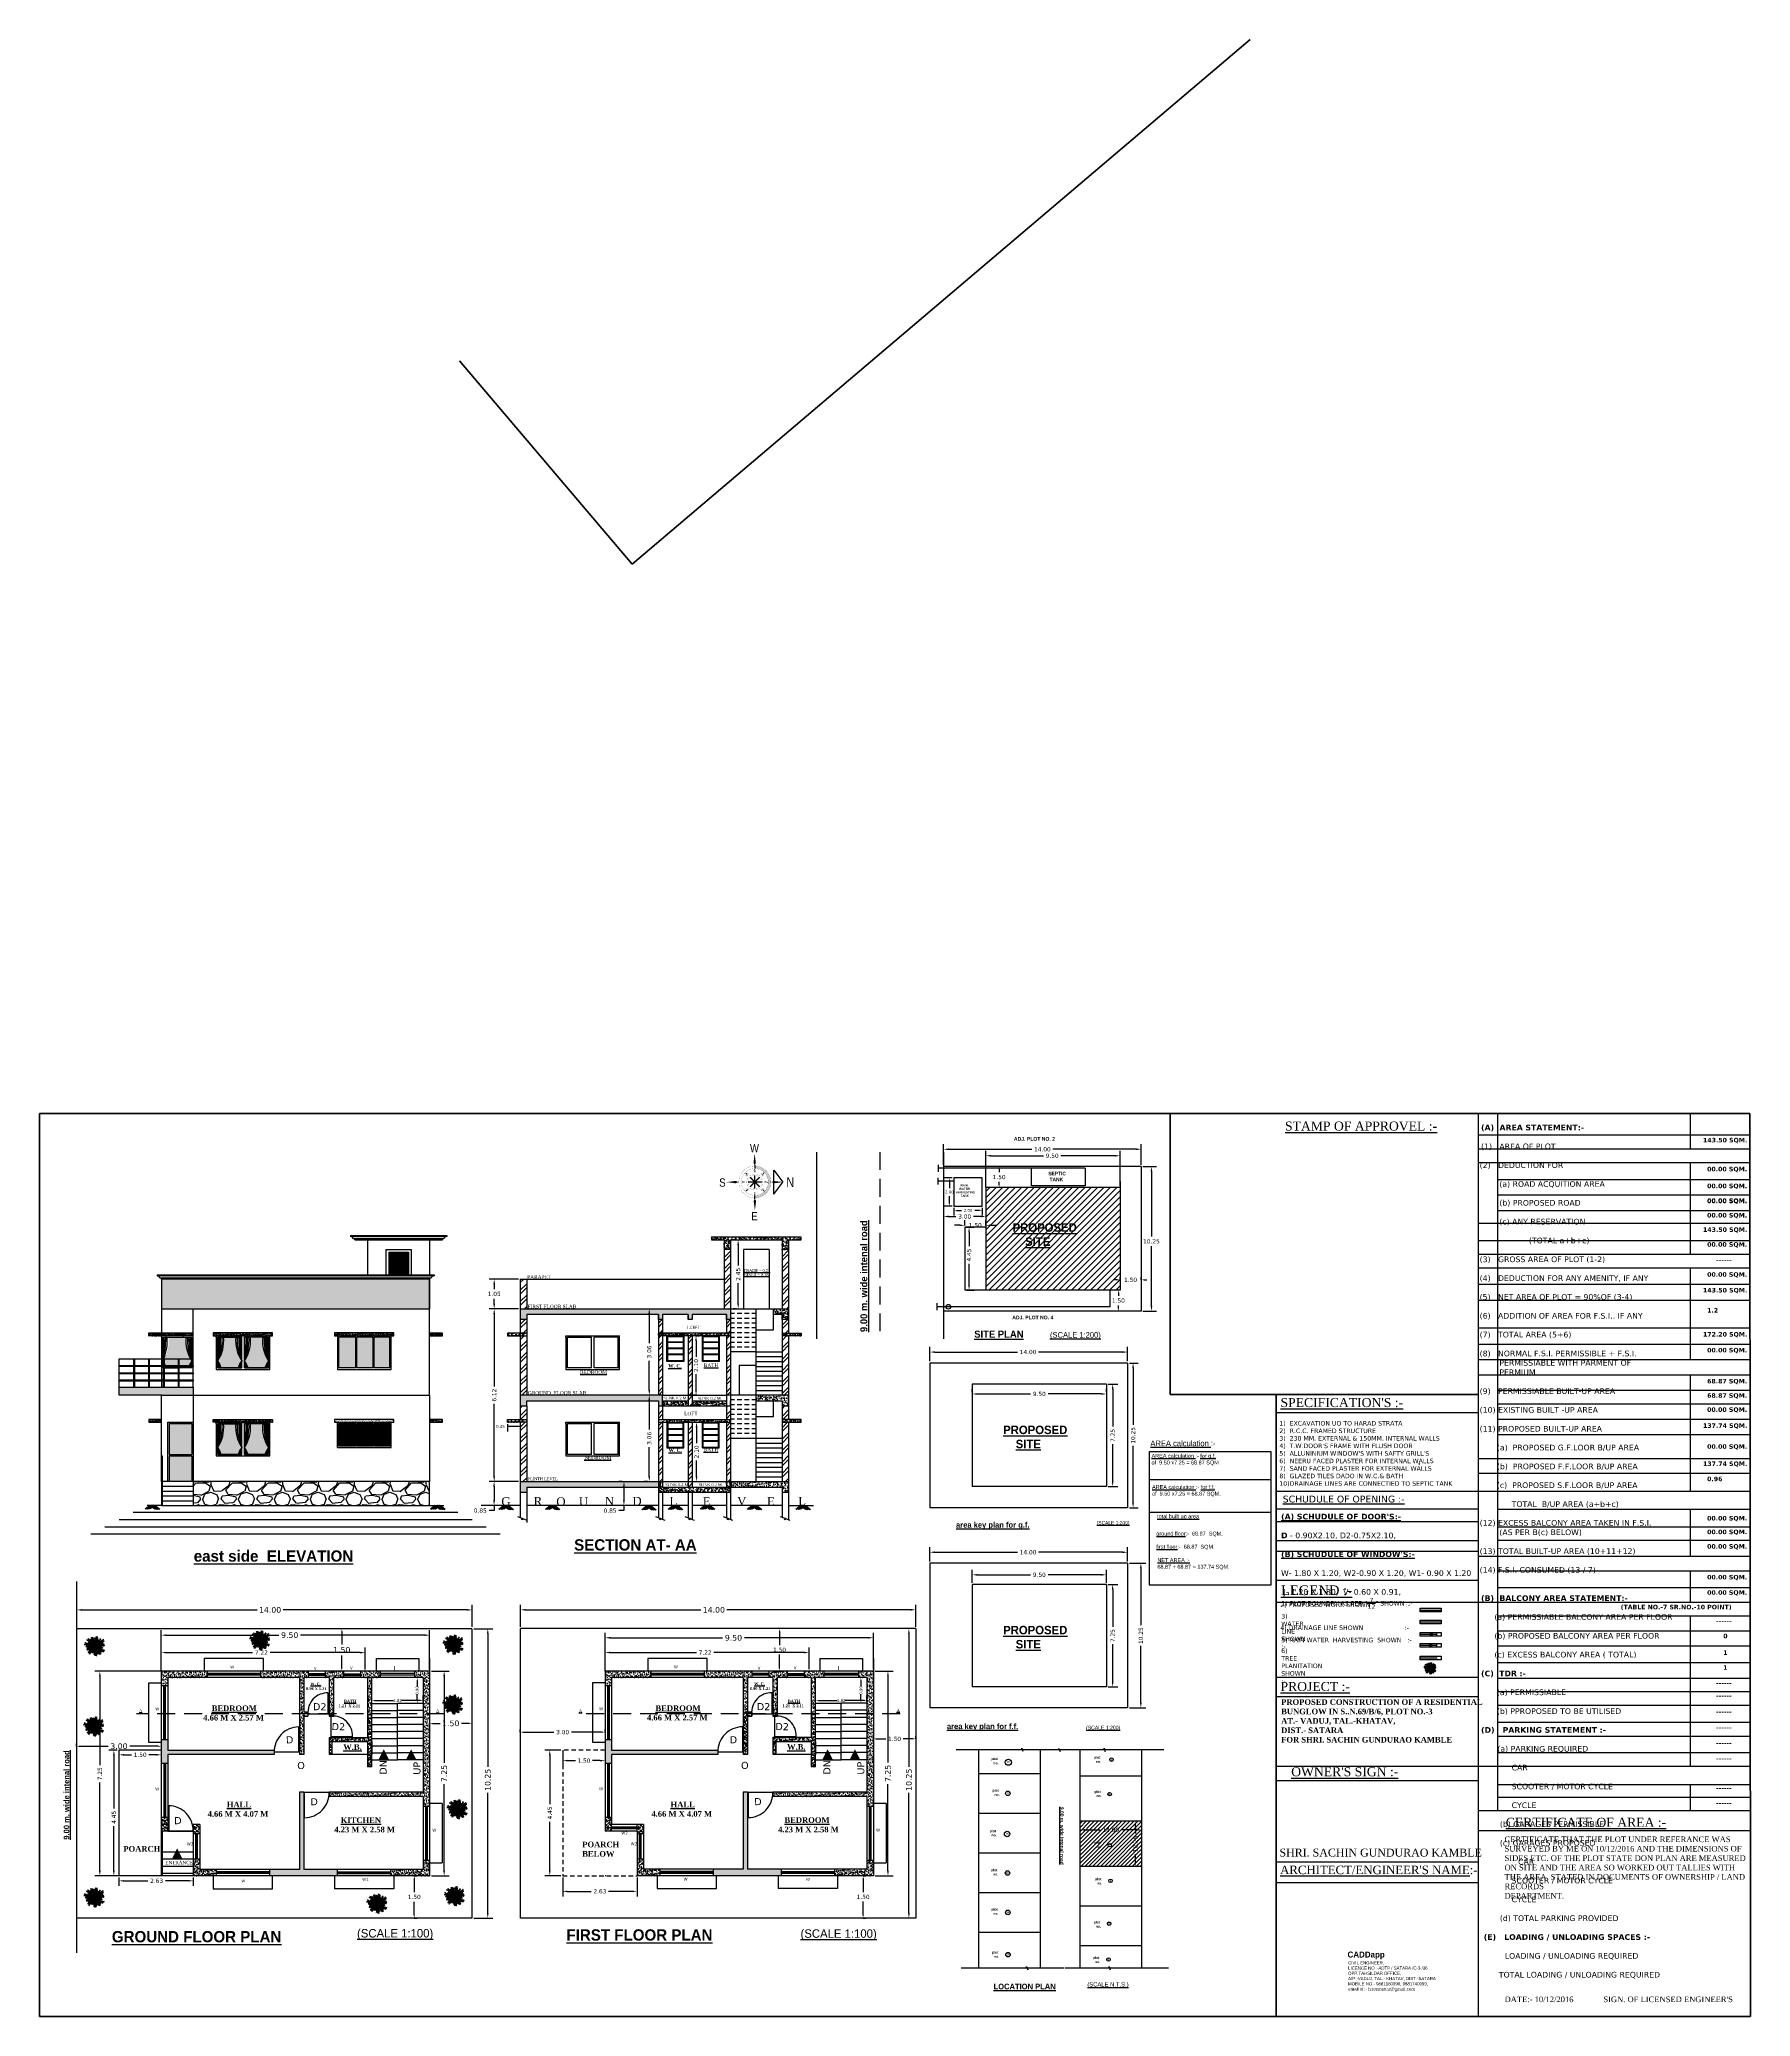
# Model space of a CAD drawing. Header units: millimetres. Extents: x 508 to 1792, y -198 to 270.
# Drawn here: x 1731.7 to 1792.3, y 68.9 to 138.9 of the extents above; entities that cross this region are included whole.
import ezdxf
from ezdxf.enums import TextEntityAlignment as Align

# ---------------------------------------------------------------- set-up
doc = ezdxf.new("R2010")
doc.units = ezdxf.units.MM
doc.linetypes.add('ACAD_ISO02W100', pattern=[15, 12, -3])
doc.linetypes.add('DASHED2', pattern=[9.525, 6.35, -3.175])
doc.layers.add('FARNITURE', color=5, linetype='Continuous')
doc.layers.add('TREES', color=74, linetype='Continuous')
doc.layers.add('LAYER_1', color=7, linetype='Continuous', lineweight=25)
doc.layers.add('wall', color=7, linetype='Continuous', lineweight=35)
doc.styles.add('SMN', font='swissck.ttf', dxfattribs={"height": 9.75})
doc.styles.get("Standard").update_dxf_attribs({"font": 'verdana.ttf', "height": 0.8})
doc.dimstyles.get("Standard").update_dxf_attribs({"dimtxt": 0.8, "dimasz": 0.18, "dimexe": 0.18, "dimexo": 0.0625, "dimgap": 0.09, "dimtad": 0, "dimtih": 1, "dimtoh": 1, "dimzin": 0, "dimdsep": 46, "dimtxsty": 'Standard', "dimcen": 0.09, "dimadec": 0, "dimazin": 0, "dimtfac": 1, "dimtofl": 0, "dimtmove": 0, "dimatfit": 3, "dimfxl": 1, "dimtolj": 1, "dimtzin": 0, "dimarcsym": 0})
pattern_1 = [(37.5, (132.820664, 127.93001), (-0.0032000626, 0.0978826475), [0, -0.077216, 0, -0.08636, 0, -0.08255]), (7.5, (132.82066, 127.93001), (0.089904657, 0.14336502), [0, -0.041656, 0, -0.069596, 0, -0.02667]), (327.5, (132.75818, 127.93001), (0.158198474, 0.000287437), [0, -0.0254, 0, -0.09144, 0, -0.11938]), (317.5, (132.75818, 127.93001), (0.15271129, 0.044585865), [0, -0.0127, 0, -0.059944, 0, -0.06858])]
pattern_2 = [(37.5, (119.20225, 129.33045), (-0.0032000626, 0.0978826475), [0, -0.077216, 0, -0.08636, 0, -0.08255]), (7.5, (119.20225, 129.33045), (0.089904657, 0.14336502), [0, -0.041656, 0, -0.069596, 0, -0.02667]), (327.5, (119.13977, 129.33045), (0.158198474, 0.000287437), [0, -0.0254, 0, -0.09144, 0, -0.11938]), (317.5, (119.13977, 129.33045), (0.15271129, 0.044585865), [0, -0.0127, 0, -0.059944, 0, -0.06858])]
pattern_3 = [(45, (232.0057, 179.74275), (-0.202055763, 0.202055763), []), (45, (232.14042, 179.74275), (-0.202055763, 0.202055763), [])]
pattern_4 = [(50, (232.00571, 179.74275), (0.182184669, -0.015939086), [0.01905, -0.20955]), (355, (232.00571, 179.74275), (-0.035243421, 0.191056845), [0.01524, -0.167640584]), (100.451445, (232.0209, 179.74142), (0.146941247, 0.175117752), [0.016190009, -0.178090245]), (46.1842, (232.00571, 179.79355), (0.27107904, -0.042042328), [0.028575, -0.314325]), (96.635558, (232.0283, 179.79004), (0.237404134, 0.247426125), [0.024285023, -0.26713561]), (351.184151, (232.0057, 179.79355), (0.237404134, 0.247426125), [0.022859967, -0.25145973]), (21, (232.03111, 179.78085), (0.151614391, -0.102265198), [0.01905, -0.20955]), (326, (232.03111, 179.78085), (0.061802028, 0.184187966), [0.01524, -0.16764]), (71.451445, (232.04375, 179.77233), (0.21341642, 0.081922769), [0.016190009, -0.178089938]), (37.5, (232.005714, 179.74275), (0.0030886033, 0.084555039), [0, -0.165608, 0, -0.17018, 0, -0.168275]), (7.5, (232.00571, 179.74275), (0.0668196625, 0.100180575), [0, -0.097028, 0, -0.161798, 0, -0.064135]), (327.5, (231.94907, 179.74275), (0.1355905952, -0.005728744), [0, -0.0635, 0, -0.19812, 0, -0.26289]), (317.5, (231.92367, 179.74275), (0.148129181, 0.025426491), [0, -0.08255, 0, -0.131572, 0, -0.18669])]
pattern_5 = [(37.5, (135.00832, 124.335933), (-0.0019200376, 0.0587295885), [0, -0.0463296, 0, -0.051816, 0, -0.04953]), (7.5, (135.00832, 124.33593), (0.053942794, 0.086019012), [0, -0.0249936, 0, -0.0417576, 0, -0.016002]), (327.5, (134.97083, 124.335933), (0.0949190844, 0.0001724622), [0, -0.01524, 0, -0.054864, 0, -0.071628]), (317.5, (134.97083, 124.33593), (0.0916267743, 0.0267515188), [0, -0.00762, 0, -0.0359664, 0, -0.041148])]
pattern_6 = [(37.5, (119.20225, 129.330454), (-0.0019200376, 0.0587295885), [0, -0.0463296, 0, -0.051816, 0, -0.04953]), (7.5, (119.20225, 129.33045), (0.053942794, 0.086019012), [0, -0.0249936, 0, -0.0417576, 0, -0.016002]), (327.5, (119.16476, 129.330454), (0.0949190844, 0.0001724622), [0, -0.01524, 0, -0.054864, 0, -0.071628]), (317.5, (119.16476, 129.33045), (0.0916267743, 0.0267515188), [0, -0.00762, 0, -0.0359664, 0, -0.041148])]
pattern_7 = [(37.5, (148.53607, 127.93292), (-0.0032000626, 0.0978826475), [0, -0.077216, 0, -0.08636, 0, -0.08255]), (7.5, (148.53607, 127.93292), (0.089904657, 0.14336502), [0, -0.041656, 0, -0.069596, 0, -0.02667]), (327.5, (148.47359, 127.93292), (0.158198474, 0.000287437), [0, -0.0254, 0, -0.09144, 0, -0.11938]), (317.5, (148.47359, 127.93292), (0.15271129, 0.044585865), [0, -0.0127, 0, -0.059944, 0, -0.06858])]
pattern_8 = [(37.5, (134.91766, 129.33337), (-0.0032000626, 0.0978826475), [0, -0.077216, 0, -0.08636, 0, -0.08255]), (7.5, (134.91766, 129.33337), (0.089904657, 0.14336502), [0, -0.041656, 0, -0.069596, 0, -0.02667]), (327.5, (134.85517, 129.33337), (0.158198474, 0.000287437), [0, -0.0254, 0, -0.09144, 0, -0.11938]), (317.5, (134.85517, 129.33337), (0.15271129, 0.044585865), [0, -0.0127, 0, -0.059944, 0, -0.06858])]

# ---------------------------------------------------------------- blocks, each defined once
blk = doc.blocks.new('PLANT2')
at = {"layer": 'FARNITURE', "color": 251}
for centre, radius in [((0.4, -0.5), 8.13), ((0.4, -0.1), 7.08), ((0.6, 0), 5.9), ((-0.1, -0.8), 3.8)]:
    blk.add_circle(centre, radius, dxfattribs=at)
at = {"layer": 'FARNITURE', "color": 70}
for points in [[(-0.5, 0.6), (-4.6, -2.7), (-2.6, -0.5), (-6.8, -2.7), (-5.1, -1), (-9.3, -1.8), (-7.2, 0), (-11.4, -0.8), (-8.4, 1), (-14.9, 1.9), (-10.3, 2)], [(-0.5, 0.8), (-3.2, -0.2), (-6.4, 0.2), (-10.4, 2.5), (-13.9, 4.2), (-13.6, 3.9)], [(0, -0.2), (1.1, 3.3), (5.9, 5.5), (12.3, 6.2), (8.6, 5.1), (11.4, 3.9), (6.7, 4.2), (9.8, 3.3), (4.1, 3.7), (7.9, 2.8), (3.2, 2.9), (7.1, 1.8), (2.1, 2.3), (4.9, 1.4), (1.5, 1.7), (3.8, 0.7), (0.8, 0.7), (0, -0.2)], [(0, -0.2), (2.7, 0.4), (2.1, -0.4), (8.2, 2.3), (7, 1.1), (10.8, 2.9), (9.3, 1.2), (13, 2.3), (11.7, 0.7), (13.3, 0.6), (9.8, 0.4), (12, -0.5), (8.6, 0.3), (10, -1.2), (6, 0), (7.6, -1.8), (4, -0.4), (4.9, -1.8), (0, -0.2)], [(0.2, 0.3), (1.6, 2.8), (4.3, 4.5), (8.9, 5.5), (12.7, 6.4), (12.2, 6.4)], [(-0.4, -1), (0.2, -3.7), (-0.6, -3), (2, -9.2), (0.7, -7.9), (2.6, -11.7), (0.9, -10.3), (1.9, -13.9), (0.4, -12.6), (0.2, -14.2), (0.1, -10.8), (-0.9, -12.9), (-0.1, -9.5), (-1.5, -10.9), (-0.3, -7), (-2.1, -8.5), (-0.6, -4.9), (-2.1, -5.8), (-0.4, -1)]]:
    blk.add_spline(points, degree=3, dxfattribs=at)
at = {"layer": 'FARNITURE', "color": 106}
for points in [[(0.9, 0.2), (-1.5, -1.1), (-1.1, -0.2), (-6.2, -4.5), (-5.3, -3), (-8.4, -5.9), (-7.6, -3.8), (-10.7, -5.9), (-10, -4), (-11.5, -4.3), (-8.2, -3.2), (-10.6, -2.9), (-7.1, -2.7), (-8.8, -1.7), (-4.8, -1.6), (-6.8, -0.4), (-2.9, -0.8), (-4.2, 0.3), (0.9, 0.2)], [(0.8, -0.4), (-2.9, -0.3), (-6.3, 3.6), (-9, 9.5), (-6.8, 6.2), (-6.4, 9.3), (-5.4, 4.7), (-5.4, 8), (-4.2, 2.4), (-4.4, 6.3), (-3.2, 1.7), (-3.2, 5.8), (-2.2, 0.9), (-2.2, 3.9), (-1.5, 0.4), (-1.2, 3), (-0.4, 0.1), (0.8, -0.4)], [(-0.7, -0.5), (3.2, -0.2), (7, 1.1), (13.1, 0.3)], [(-0.1, -1.3), (4.7, 0.8), (2.2, -0.9), (6.9, 0.1), (4.8, -1.1), (9, -1.5), (6.5, -2.6), (10.8, -3), (7.4, -3.9), (13.3, -6.6), (8.9, -5.3)], [(0, 0.4), (1, 5.6), (1, 2.6), (2.7, 7), (2.6, 4.7), (5.2, 8), (4.8, 5.3), (7.4, 8.6), (6.3, 5.3), (11.9, 8.8), (8.4, 5.8)], [(0.9, -0.3), (0.3, -3.1), (-1.8, -5.5), (-5.9, -7.7), (-9.2, -9.7), (-8.8, -9.6)], [(-1.4, -1.1), (1.1, -4.3), (4.2, -6.7), (6.9, -12.3)], [(-0.2, -1.5), (2.7, -1.3), (5.6, -2.6), (8.9, -5.9), (11.8, -8.6), (11.5, -8.2)]]:
    blk.add_spline(points, degree=3, dxfattribs=at)
at = {"layer": 'FARNITURE', "color": 94}
for points in [[(0.2, -0.6), (-5.1, -1.1), (-2.2, -0.3), (-6.9, 0.1), (-4.6, 0.6), (-8.6, 2.2), (-5.9, 2.6), (-9.8, 4.2), (-6.3, 4.1), (-11.2, 8.4), (-7.4, 5.9)], [(0.3, -0.4), (-2.6, 0.3), (-5, 2.3), (-7.2, 6.4), (-9.2, 9.8), (-9.1, 9.3)], [(1.1, -0.4), (1.7, -5.6), (0.8, -2.7), (0.5, -7.5), (-0.1, -5.2), (-1.7, -9.1), (-2, -6.4), (-3.6, -10.3), (-3.5, -6.9), (-7.8, -11.8), (-5.3, -7.9)], [(-0.7, -1.6), (1.3, -3.5), (0.3, -3.4), (5.9, -7.1), (4.2, -6.7), (7.8, -8.9), (5.6, -8.6), (8.5, -11.1), (6.5, -10.9), (7.2, -12.3), (5.2, -9.5), (5.6, -11.8), (4.4, -8.5), (4, -10.5), (2.7, -6.6), (2.2, -8.8), (1.4, -5), (0.7, -6.6), (-0.7, -1.6)]]:
    blk.add_spline(points, degree=3, dxfattribs=at)
at = {"layer": 'FARNITURE', "color": 82}
for points in [[(0.9, 0.2), (0.9, -3.4), (-3, -6.9), (-9, -9.5), (-5.7, -7.3), (-8.8, -7), (-4.1, -5.9), (-7.4, -5.9), (-1.9, -4.7), (-5.8, -4.9), (-1.2, -3.7), (-5.3, -3.8), (-0.3, -2.8), (-3.3, -2.7), (0.1, -2), (-2.4, -1.8), (0.5, -0.9), (0.9, 0.2)], [(0.8, -0.4), (-0.6, 2), (0.3, 1.6), (-4, 6.7), (-2.4, 5.9), (-5.3, 9), (-3.3, 8.1), (-5.4, 11.3), (-3.5, 10.5), (-3.8, 12.1), (-2.7, 8.8), (-2.4, 11.2), (-2.1, 7.6), (-1.2, 9.4), (-1.1, 5.3), (0.1, 7.3), (-0.2, 3.4), (0.9, 4.8), (0.8, -0.4)], [(0.8, -0.3), (0.9, 2.5), (1.5, 1.7), (0.4, 8.3), (1.3, 6.7), (0.4, 10.9), (1.7, 9.1), (1.6, 12.9), (2.8, 11.2), (3.3, 12.7), (2.6, 9.3), (4.1, 11.2), (2.5, 8.1), (4.2, 9.1), (2.1, 5.6), (4.2, 6.7), (2, 3.5), (3.6, 4.1), (0.8, -0.3)], [(-0.7, -1.6), (2.8, -0.7), (7.3, -3.4), (11.5, -8.4), (8.5, -5.8), (9, -8.9), (6.6, -4.8), (7.6, -7.9), (4.9, -2.9), (6.1, -6.6), (3.7, -2.5), (4.9, -6.4), (2.6, -2), (3.3, -4.9), (1.7, -1.8), (2.2, -4.3), (0.6, -1.8), (-0.7, -1.6)]]:
    blk.add_spline(points, degree=3, dxfattribs=at)
blk = doc.blocks.new('tr1')
at = {"layer": 'wall', "color": 1}
for centre, radius in [((2368, -2939.8), 1), ((2368, -2939.8), 9.731593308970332e-11), ((2368, -2939.8), 4.887635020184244e-11), ((2368, -2939.8), 3.472793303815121e-11), ((2368, -2939.8), 2.472838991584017e-11), ((2368.6, -2939.9), 0.438), ((2371.6, -2934), 0.438), ((2373.5, -2943.6), 0.5), ((2373.8, -2950.7), 0.5), ((2376.2, -2941.8), 0.5), ((2378.4, -2930.9), 0.5), ((2379.7, -2949.3), 0.5), ((2380.2, -2934.8), 0.5), ((2380.3, -2927.1), 0.5), ((2384.8, -2927.7), 0.5), ((2385.6, -2932.1), 0.5), ((2386.3, -2937.5), 0.5), ((2386.9, -2946.7), 0.5), ((2389.8, -2935), 0.5), ((2394.5, -2931.4), 0.5), ((2395.4, -2948.2), 0.5), ((2396.1, -2939), 0.5), ((2384, -2955.1), 0.5)]:
    blk.add_circle(centre, radius, dxfattribs=at)
at = {"layer": 'wall', "color": 2}
for centre in [(2368.9, -2945.5), (2369, -2939.4), (2371.1, -2949.9), (2372.3, -2933.6), (2374.3, -2950.2), (2379.3, -2949.2), (2380.2, -2929.4), (2380.8, -2926.6), (2384.7, -2952.5), (2386.6, -2946.6), (2390.6, -2928.1), (2393.5, -2935), (2395.4, -2947.2), (2395.7, -2938.7)]:
    blk.add_circle(centre, 0.5, dxfattribs=at)
at = {"layer": 'FARNITURE', "xscale": 1.199999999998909, "yscale": 1.199999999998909, "zscale": 1.199999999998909}
blk.add_blockref('PLANT2', (2381.6, -2938.9), dxfattribs=at)
blk = doc.blocks.new('*D163')
at = {"color": 0, "lineweight": -2, "transparency": 16777216}
for p, q in [((1736.059, 81.179), (1736.059, 81.952)), ((1743.279, 81.179), (1743.279, 81.952)), ((1736.239, 81.772), (1739.291, 81.772)), ((1743.099, 81.772), (1739.91, 81.772))]:
    blk.add_line(p, q, dxfattribs=at)
at = {"color": 0, "transparency": 16777216}
for points in [[(1736.239, 81.802), (1736.239, 81.742), (1736.059, 81.772)], [(1743.099, 81.802), (1743.099, 81.742), (1743.279, 81.772)]]:
    blk.add_solid(points, dxfattribs=at)
at = {"layer": 'Defpoints', "color": 0, "transparency": 16777216}
for p in [(1736.059, 81.772), (1736.059, 81.116), (1743.279, 81.116)]:
    blk.add_point(p, dxfattribs=at)
at = {"color": 0, "lineweight": 25, "transparency": 16777216, "insert": (1739.601, 81.772), "char_height": 0.8, "attachment_point": 5}
blk.add_mtext('\\A1;{\\H0.1875x;7.22}', dxfattribs=at)
blk = doc.blocks.new('*D164')
at = {"color": 0, "lineweight": -2, "transparency": 16777216}
for p, q in [((1734.559, 78.254), (1734.559, 77.972)), ((1734.739, 78.152), (1735.006, 78.152)), ((1735.879, 78.152), (1735.613, 78.152)), ((1736.059, 78.254), (1736.059, 77.972))]:
    blk.add_line(p, q, dxfattribs=at)
at = {"color": 0, "transparency": 16777216}
for points in [[(1734.739, 78.182), (1734.739, 78.122), (1734.559, 78.152)], [(1735.879, 78.182), (1735.879, 78.122), (1736.059, 78.152)]]:
    blk.add_solid(points, dxfattribs=at)
at = {"layer": 'Defpoints', "color": 0, "transparency": 16777216}
for p in [(1734.559, 78.316), (1734.559, 78.152), (1736.059, 78.316)]:
    blk.add_point(p, dxfattribs=at)
at = {"color": 0, "lineweight": 25, "transparency": 16777216, "insert": (1735.309, 78.152), "char_height": 0.8, "attachment_point": 5}
blk.add_mtext('\\A1;{\\H0.1875x;1.50}', dxfattribs=at)
blk = doc.blocks.new('*D165')
at = {"color": 0, "lineweight": -2, "transparency": 16777216}
for p, q in [((1734.497, 78.316), (1734.198, 78.316)), ((1734.378, 78.136), (1734.378, 76.252)), ((1734.378, 74.046), (1734.378, 75.625)), ((1734.497, 73.866), (1734.198, 73.866))]:
    blk.add_line(p, q, dxfattribs=at)
at = {"color": 0, "transparency": 16777216}
for points in [[(1734.348, 78.136), (1734.408, 78.136), (1734.378, 78.316)], [(1734.348, 74.046), (1734.408, 74.046), (1734.378, 73.866)]]:
    blk.add_solid(points, dxfattribs=at)
at = {"layer": 'Defpoints', "color": 0, "transparency": 16777216}
for p in [(1734.559, 78.316), (1734.378, 73.866), (1734.559, 73.866)]:
    blk.add_point(p, dxfattribs=at)
at = {"color": 0, "transparency": 16777216, "insert": (1734.378, 75.938), "char_height": 0.8, "attachment_point": 5, "rotation": 90}
blk.add_mtext('\\A1;{\\H0.1875x;4.45}', dxfattribs=at)
blk = doc.blocks.new('*D166')
at = {"color": 0, "lineweight": -2, "transparency": 16777216}
for p, q in [((1736.059, 81.179), (1736.059, 82.57)), ((1736.239, 82.39), (1740.22, 82.39)), ((1745.379, 82.39), (1740.992, 82.39)), ((1745.559, 81.179), (1745.559, 82.57))]:
    blk.add_line(p, q, dxfattribs=at)
at = {"color": 0, "transparency": 16777216}
for points in [[(1736.239, 82.42), (1736.239, 82.36), (1736.059, 82.39)], [(1745.379, 82.42), (1745.379, 82.36), (1745.559, 82.39)]]:
    blk.add_solid(points, dxfattribs=at)
at = {"layer": 'Defpoints', "color": 0, "transparency": 16777216}
for p in [(1745.559, 82.39), (1736.059, 81.116), (1745.559, 81.116)]:
    blk.add_point(p, dxfattribs=at)
at = {"color": 0, "lineweight": 25, "transparency": 16777216, "insert": (1740.606, 82.39), "char_height": 0.8, "attachment_point": 5}
blk.add_mtext('\\A1;{\\H0.25x;9.50}', dxfattribs=at)
blk = doc.blocks.new('*D167')
at = {"layer": 'Defpoints', "color": 0, "lineweight": -2, "transparency": 16777216}
for p, q in [((1737.127, 81.116), (1733.702, 81.116)), ((1733.882, 80.936), (1733.882, 77.79)), ((1733.882, 74.046), (1733.882, 77.172)), ((1737.127, 73.866), (1733.702, 73.866))]:
    blk.add_line(p, q, dxfattribs=at)
at = {"layer": 'Defpoints', "color": 0, "transparency": 16777216}
for p in [(1733.882, 81.116), (1737.189, 81.116), (1737.189, 73.866)]:
    blk.add_point(p, dxfattribs=at)
for points in [[(1733.852, 80.936), (1733.912, 80.936), (1733.882, 81.116)], [(1733.852, 74.046), (1733.912, 74.046), (1733.882, 73.866)]]:
    blk.add_solid(points, dxfattribs=at)
at = {"layer": 'Defpoints', "color": 0, "transparency": 16777216, "insert": (1733.882, 77.481), "char_height": 0.8, "attachment_point": 5, "rotation": 90}
blk.add_mtext('\\A1;{\\H0.1875x;7.25}', dxfattribs=at)
blk = doc.blocks.new('*D168')
at = {"color": 0, "lineweight": -2, "transparency": 16777216}
for p, q in [((1733.064, 82.681), (1733.064, 83.465)), ((1747.064, 82.681), (1747.064, 83.465)), ((1733.244, 83.285), (1739.448, 83.285)), ((1746.884, 83.285), (1740.372, 83.285))]:
    blk.add_line(p, q, dxfattribs=at)
at = {"color": 0, "transparency": 16777216}
for points in [[(1733.244, 83.315), (1733.244, 83.255), (1733.064, 83.285)], [(1746.884, 83.315), (1746.884, 83.255), (1747.064, 83.285)]]:
    blk.add_solid(points, dxfattribs=at)
at = {"layer": 'Defpoints', "color": 0, "transparency": 16777216}
for p in [(1733.064, 83.285), (1733.064, 82.618), (1747.064, 82.618)]:
    blk.add_point(p, dxfattribs=at)
at = {"color": 0, "transparency": 16777216, "insert": (1739.91, 83.285), "char_height": 0.8, "attachment_point": 5}
blk.add_mtext('\\A1;{\\H0.25x;14.00}', dxfattribs=at)
blk = doc.blocks.new('*D169')
at = {"color": 0, "lineweight": -2, "transparency": 16777216}
for p, q in [((1747.126, 82.618), (1747.799, 82.618)), ((1747.619, 82.438), (1747.619, 77.728)), ((1747.619, 72.548), (1747.619, 76.806)), ((1747.126, 72.368), (1747.799, 72.368))]:
    blk.add_line(p, q, dxfattribs=at)
at = {"color": 0, "transparency": 16777216}
for points in [[(1747.589, 82.438), (1747.649, 82.438), (1747.619, 82.618)], [(1747.589, 72.548), (1747.649, 72.548), (1747.619, 72.368)]]:
    blk.add_solid(points, dxfattribs=at)
at = {"layer": 'Defpoints', "color": 0, "transparency": 16777216}
for p in [(1747.064, 82.618), (1747.064, 72.368), (1747.619, 72.368)]:
    blk.add_point(p, dxfattribs=at)
at = {"color": 0, "transparency": 16777216, "insert": (1747.619, 77.267), "char_height": 0.8, "attachment_point": 5, "rotation": 90}
blk.add_mtext('\\A1;{\\H0.25x;10.25}', dxfattribs=at)
blk = doc.blocks.new('*D170')
at = {"color": 0, "lineweight": -2, "transparency": 16777216}
for p, q in [((1745.559, 79.863), (1745.559, 79.166)), ((1747.059, 79.863), (1747.059, 79.166)), ((1745.659, 79.266), (1745.935, 79.266)), ((1746.959, 79.266), (1746.684, 79.266))]:
    blk.add_line(p, q, dxfattribs=at)
at = {"color": 0, "transparency": 16777216}
for points in [[(1745.659, 79.282), (1745.659, 79.249), (1745.559, 79.266)], [(1746.959, 79.282), (1746.959, 79.249), (1747.059, 79.266)]]:
    blk.add_solid(points, dxfattribs=at)
at = {"layer": 'Defpoints', "color": 0, "transparency": 16777216}
for p in [(1745.559, 79.863), (1747.059, 79.863), (1747.059, 79.266)]:
    blk.add_point(p, dxfattribs=at)
at = {"color": 0, "lineweight": 25, "transparency": 16777216, "insert": (1746.309, 79.266), "char_height": 0.8, "attachment_point": 5}
blk.add_mtext('\\A1;{\\H0.25x;1.50}', dxfattribs=at)
blk = doc.blocks.new('*D171')
at = {"color": 0, "lineweight": -2, "transparency": 16777216}
for p, q in [((1742.45, 82.618), (1742.35, 82.618)), ((1742.45, 82.518), (1742.45, 82.061)), ((1742.45, 81.216), (1742.45, 81.673)), ((1742.45, 81.116), (1742.35, 81.116))]:
    blk.add_line(p, q, dxfattribs=at)
at = {"color": 0, "transparency": 16777216}
for points in [[(1742.433, 82.518), (1742.467, 82.518), (1742.45, 82.618)], [(1742.433, 81.216), (1742.467, 81.216), (1742.45, 81.116)]]:
    blk.add_solid(points, dxfattribs=at)
at = {"layer": 'Defpoints', "color": 0, "transparency": 16777216}
for p in [(1742.45, 82.618), (1742.45, 82.618), (1742.45, 81.116)]:
    blk.add_point(p, dxfattribs=at)
at = {"color": 0, "lineweight": 25, "transparency": 16777216, "insert": (1742.45, 81.867), "char_height": 0.8, "attachment_point": 5}
blk.add_mtext('\\A1;{\\H0.25x;1.50}', dxfattribs=at)
blk = doc.blocks.new('*D172')
at = {"color": 0, "lineweight": -2, "transparency": 16777216}
for p, q in [((1733.054, 78.455), (1733.054, 78.555)), ((1733.154, 78.455), (1734.175, 78.455)), ((1735.959, 78.455), (1734.939, 78.455)), ((1736.059, 78.455), (1736.059, 78.355))]:
    blk.add_line(p, q, dxfattribs=at)
at = {"color": 0, "transparency": 16777216}
for points in [[(1733.154, 78.472), (1733.154, 78.439), (1733.054, 78.455)], [(1735.959, 78.472), (1735.959, 78.439), (1736.059, 78.455)]]:
    blk.add_solid(points, dxfattribs=at)
at = {"layer": 'Defpoints', "color": 0, "transparency": 16777216}
for p in [(1733.054, 78.455), (1733.054, 78.455), (1736.059, 78.455)]:
    blk.add_point(p, dxfattribs=at)
at = {"color": 0, "lineweight": 25, "transparency": 16777216, "insert": (1734.557, 78.455), "char_height": 0.8, "attachment_point": 5}
blk.add_mtext('\\A1;{\\H0.25x;3.00}', dxfattribs=at)
blk = doc.blocks.new('*D173')
at = {"color": 0, "lineweight": -2, "ltscale": 0.25, "transparency": 16777216}
for p, q in [((1745.622, 81.116), (1746.255, 81.116)), ((1746.075, 80.936), (1746.075, 77.873)), ((1746.075, 74.046), (1746.075, 77.109)), ((1745.622, 73.866), (1746.255, 73.866))]:
    blk.add_line(p, q, dxfattribs=at)
at = {"color": 0, "ltscale": 0.25, "transparency": 16777216}
for points in [[(1746.045, 80.936), (1746.105, 80.936), (1746.075, 81.116)], [(1746.045, 74.046), (1746.105, 74.046), (1746.075, 73.866)]]:
    blk.add_solid(points, dxfattribs=at)
at = {"layer": 'Defpoints', "color": 0, "ltscale": 0.25, "transparency": 16777216}
for p in [(1745.559, 81.116), (1745.559, 73.866), (1746.075, 73.866)]:
    blk.add_point(p, dxfattribs=at)
at = {"color": 0, "ltscale": 0.25, "transparency": 16777216, "insert": (1746.075, 77.491), "char_height": 0.8, "attachment_point": 5, "rotation": 90}
blk.add_mtext('\\A1;{\\H0.25x;7.25}', dxfattribs=at)
blk = doc.blocks.new('*D154')
at = {"color": 0, "lineweight": -2, "ltscale": 0.25, "transparency": 16777216}
for p, q in [((1756.424, 96.392), (1756.306, 96.392)), ((1756.486, 96.212), (1756.486, 95.48)), ((1756.486, 94.132), (1756.486, 94.863)), ((1756.424, 93.952), (1756.306, 93.952))]:
    blk.add_line(p, q, dxfattribs=at)
at = {"color": 0, "ltscale": 0.25, "transparency": 16777216}
for points in [[(1756.456, 96.212), (1756.516, 96.212), (1756.486, 96.392)], [(1756.456, 94.132), (1756.516, 94.132), (1756.486, 93.952)]]:
    blk.add_solid(points, dxfattribs=at)
at = {"layer": 'Defpoints', "color": 0, "ltscale": 0.25, "transparency": 16777216}
for p in [(1756.486, 96.392), (1756.486, 93.952), (1756.486, 93.952)]:
    blk.add_point(p, dxfattribs=at)
at = {"color": 0, "ltscale": 0.25, "transparency": 16777216, "insert": (1756.486, 95.172), "char_height": 0.8, "attachment_point": 5, "rotation": 90}
blk.add_mtext('\\A1;{\\H0.1875x;2.45}', dxfattribs=at)
blk = doc.blocks.new('*D155')
at = {"color": 0, "lineweight": -2, "ltscale": 0.25, "transparency": 16777216}
for p, q in [((1753.399, 93.952), (1753.517, 93.952)), ((1753.337, 93.772), (1753.337, 92.732)), ((1753.337, 91.072), (1753.337, 92.111)), ((1753.274, 90.892), (1753.157, 90.892))]:
    blk.add_line(p, q, dxfattribs=at)
at = {"color": 0, "ltscale": 0.25, "transparency": 16777216}
for points in [[(1753.307, 93.772), (1753.367, 93.772), (1753.337, 93.952)], [(1753.307, 91.072), (1753.367, 91.072), (1753.337, 90.892)]]:
    blk.add_solid(points, dxfattribs=at)
at = {"layer": 'Defpoints', "color": 0, "ltscale": 0.25, "transparency": 16777216}
for p in [(1753.337, 93.952), (1753.337, 90.892), (1753.337, 90.892)]:
    blk.add_point(p, dxfattribs=at)
at = {"color": 0, "ltscale": 0.25, "transparency": 16777216, "insert": (1753.337, 92.422), "char_height": 0.8, "attachment_point": 5, "rotation": 90}
blk.add_mtext('\\A1;{\\H0.1875x;3.06}', dxfattribs=at)
blk = doc.blocks.new('*D156')
at = {"color": 0, "lineweight": -2, "ltscale": 0.25, "transparency": 16777216}
for p, q in [((1753.274, 90.892), (1753.157, 90.892)), ((1753.337, 90.712), (1753.337, 89.672)), ((1753.337, 88.012), (1753.337, 89.051)), ((1753.274, 87.832), (1753.157, 87.832))]:
    blk.add_line(p, q, dxfattribs=at)
at = {"color": 0, "ltscale": 0.25, "transparency": 16777216}
for points in [[(1753.307, 90.712), (1753.367, 90.712), (1753.337, 90.892)], [(1753.307, 88.012), (1753.367, 88.012), (1753.337, 87.832)]]:
    blk.add_solid(points, dxfattribs=at)
at = {"layer": 'Defpoints', "color": 0, "ltscale": 0.25, "transparency": 16777216}
for p in [(1753.337, 90.892), (1753.337, 87.832), (1753.337, 87.832)]:
    blk.add_point(p, dxfattribs=at)
at = {"color": 0, "ltscale": 0.25, "transparency": 16777216, "insert": (1753.337, 89.362), "char_height": 0.8, "attachment_point": 5, "rotation": 90}
blk.add_mtext('\\A1;{\\H0.1875x;3.06}', dxfattribs=at)
blk = doc.blocks.new('*D157')
at = {"color": 0, "lineweight": -2, "ltscale": 0.25, "transparency": 16777216}
for p, q in [((1755.004, 89.932), (1755.192, 89.932)), ((1755.012, 89.752), (1755.012, 89.191)), ((1755.012, 88.012), (1755.012, 88.573)), ((1755.004, 87.832), (1755.192, 87.832))]:
    blk.add_line(p, q, dxfattribs=at)
at = {"color": 0, "ltscale": 0.25, "transparency": 16777216}
for points in [[(1754.982, 89.752), (1755.042, 89.752), (1755.012, 89.932)], [(1754.982, 88.012), (1755.042, 88.012), (1755.012, 87.832)]]:
    blk.add_solid(points, dxfattribs=at)
at = {"layer": 'Defpoints', "color": 0, "ltscale": 0.25, "transparency": 16777216}
for p in [(1754.942, 89.932), (1755.012, 89.932), (1754.942, 87.832)]:
    blk.add_point(p, dxfattribs=at)
at = {"color": 0, "ltscale": 0.25, "transparency": 16777216, "insert": (1755.012, 88.882), "char_height": 0.8, "attachment_point": 5, "rotation": 90}
blk.add_mtext('\\A1;{\\H0.1875x;2.10}', dxfattribs=at)
blk = doc.blocks.new('*D158')
at = {"color": 0, "lineweight": -2, "ltscale": 0.25, "transparency": 16777216}
for p, q in [((1755.024, 92.992), (1754.815, 92.992)), ((1754.995, 92.812), (1754.995, 92.251)), ((1754.995, 91.072), (1754.995, 91.632)), ((1755.024, 90.892), (1754.815, 90.892))]:
    blk.add_line(p, q, dxfattribs=at)
at = {"color": 0, "ltscale": 0.25, "transparency": 16777216}
for points in [[(1754.965, 92.812), (1755.025, 92.812), (1754.995, 92.992)], [(1754.965, 91.072), (1755.025, 91.072), (1754.995, 90.892)]]:
    blk.add_solid(points, dxfattribs=at)
at = {"layer": 'Defpoints', "color": 0, "ltscale": 0.25, "transparency": 16777216}
for p in [(1754.995, 92.992), (1755.086, 92.992), (1755.086, 90.892)]:
    blk.add_point(p, dxfattribs=at)
at = {"color": 0, "ltscale": 0.25, "transparency": 16777216, "insert": (1754.995, 91.942), "char_height": 0.8, "attachment_point": 5, "rotation": 90}
blk.add_mtext('\\A1;{\\H0.1875x;2.10}', dxfattribs=at)
blk = doc.blocks.new('*D159')
at = {"color": 0, "lineweight": -2, "ltscale": 0.25, "transparency": 16777216}
for p, q in [((1748.707, 93.952), (1747.667, 93.952)), ((1747.847, 93.772), (1747.847, 91.202)), ((1747.846, 88.012), (1747.847, 90.581)), ((1748.706, 87.832), (1747.666, 87.832))]:
    blk.add_line(p, q, dxfattribs=at)
at = {"color": 0, "ltscale": 0.25, "transparency": 16777216}
for points in [[(1747.817, 93.772), (1747.877, 93.772), (1747.847, 93.952)], [(1747.816, 88.012), (1747.876, 88.012), (1747.846, 87.832)]]:
    blk.add_solid(points, dxfattribs=at)
at = {"layer": 'Defpoints', "color": 0, "ltscale": 0.25, "transparency": 16777216}
for p in [(1747.847, 93.952), (1748.769, 93.952), (1748.769, 87.832)]:
    blk.add_point(p, dxfattribs=at)
at = {"color": 0, "ltscale": 0.25, "transparency": 16777216, "insert": (1747.847, 90.892), "char_height": 0.8, "attachment_point": 5, "rotation": 90}
blk.add_mtext('\\A1;{\\H0.1875x;6.12}', dxfattribs=at)
blk = doc.blocks.new('*D160')
at = {"color": 0, "lineweight": -2, "ltscale": 0.25, "transparency": 16777216}
for p, q in [((1748.707, 95.002), (1747.667, 95.002)), ((1747.847, 94.822), (1747.847, 94.645)), ((1748.707, 93.952), (1747.667, 93.952)), ((1747.847, 94.132), (1747.847, 94.309))]:
    blk.add_line(p, q, dxfattribs=at)
at = {"color": 0, "ltscale": 0.25, "transparency": 16777216}
for points in [[(1747.817, 94.822), (1747.877, 94.822), (1747.847, 95.002)], [(1747.817, 94.132), (1747.877, 94.132), (1747.847, 93.952)]]:
    blk.add_solid(points, dxfattribs=at)
at = {"layer": 'Defpoints', "color": 0, "ltscale": 0.25, "transparency": 16777216}
for p in [(1747.847, 95.002), (1748.769, 95.002), (1748.769, 93.952)]:
    blk.add_point(p, dxfattribs=at)
at = {"color": 0, "ltscale": 0.25, "transparency": 16777216, "insert": (1747.847, 94.477), "char_height": 0.8, "attachment_point": 5}
blk.add_mtext('\\A1;{\\H0.1875x;1.05}', dxfattribs=at)
blk = doc.blocks.new('*D161')
at = {"color": 0, "lineweight": -2, "ltscale": 0.25, "transparency": 16777216}
for p, q in [((1752.379, 87.832), (1752.262, 87.832)), ((1752.442, 87.652), (1752.441, 87.161)), ((1752.379, 86.981), (1752.261, 86.981)), ((1752.441, 86.981), (1752.441, 86.801)), ((1752.441, 86.801), (1752.261, 86.801))]:
    blk.add_line(p, q, dxfattribs=at)
at = {"color": 0, "ltscale": 0.25, "transparency": 16777216}
for points in [[(1752.412, 87.652), (1752.472, 87.652), (1752.442, 87.832)], [(1752.411, 87.161), (1752.471, 87.161), (1752.441, 86.981)]]:
    blk.add_solid(points, dxfattribs=at)
at = {"layer": 'Defpoints', "color": 0, "ltscale": 0.25, "transparency": 16777216}
for p in [(1752.442, 87.832), (1752.441, 86.981), (1752.441, 86.981)]:
    blk.add_point(p, dxfattribs=at)
at = {"color": 0, "ltscale": 0.25, "transparency": 16777216, "insert": (1751.951, 86.801), "char_height": 0.8, "attachment_point": 5}
blk.add_mtext('\\A1;{\\H0.1875x;0.85}', dxfattribs=at)
blk = doc.blocks.new('*D162')
at = {"color": 0, "lineweight": -2, "ltscale": 0.25, "transparency": 16777216}
for p, q in [((1748.319, 89.783), (1748.304, 89.783)), ((1748.319, 89.869), (1748.319, 89.603)), ((1748.754, 89.783), (1748.334, 89.783)), ((1748.769, 89.869), (1748.769, 89.603))]:
    blk.add_line(p, q, dxfattribs=at)
at = {"color": 0, "ltscale": 0.25, "transparency": 16777216}
for points in [[(1748.334, 89.786), (1748.334, 89.781), (1748.319, 89.783)], [(1748.754, 89.786), (1748.754, 89.781), (1748.769, 89.783)]]:
    blk.add_solid(points, dxfattribs=at)
at = {"layer": 'Defpoints', "color": 0, "ltscale": 0.25, "transparency": 16777216}
for p in [(1748.319, 89.932), (1748.319, 89.783), (1748.769, 89.932)]:
    blk.add_point(p, dxfattribs=at)
at = {"color": 0, "ltscale": 0.25, "transparency": 16777216, "insert": (1748.068, 89.783), "char_height": 0.8, "attachment_point": 5}
blk.add_mtext('\\A1;{\\H0.125x;0.45}', dxfattribs=at)
blk = doc.blocks.new('*D184')
at = {"color": 0, "lineweight": -2, "transparency": 16777216}
for p, q in [((1764.329, 96.908), (1764.149, 96.908)), ((1764.509, 96.904), (1764.509, 97.088)), ((1765.259, 96.904), (1765.259, 97.088)), ((1765.439, 96.908), (1765.619, 96.908))]:
    blk.add_line(p, q, dxfattribs=at)
at = {"color": 0, "transparency": 16777216}
for points in [[(1764.329, 96.938), (1764.329, 96.878), (1764.509, 96.908)], [(1765.439, 96.938), (1765.439, 96.878), (1765.259, 96.908)]]:
    blk.add_solid(points, dxfattribs=at)
at = {"layer": 'Defpoints', "color": 0, "transparency": 16777216}
for p in [(1764.509, 96.908), (1764.509, 96.841), (1765.259, 96.841)]:
    blk.add_point(p, dxfattribs=at)
at = {"color": 0, "lineweight": 25, "transparency": 16777216, "insert": (1764.883, 96.908), "char_height": 0.8, "attachment_point": 5}
blk.add_mtext('\\A1;{\\H0.1875x;1.50}', dxfattribs=at)
blk = doc.blocks.new('*D185')
at = {"color": 0, "lineweight": -2, "transparency": 16777216}
for p, q in [((1765.259, 98.304), (1765.259, 99.551)), ((1770.009, 98.304), (1770.009, 99.551)), ((1765.439, 99.371), (1767.294, 99.371)), ((1769.829, 99.371), (1767.918, 99.371))]:
    blk.add_line(p, q, dxfattribs=at)
at = {"color": 0, "transparency": 16777216}
for points in [[(1765.439, 99.401), (1765.439, 99.341), (1765.259, 99.371)], [(1769.829, 99.401), (1769.829, 99.341), (1770.009, 99.371)]]:
    blk.add_solid(points, dxfattribs=at)
at = {"layer": 'Defpoints', "color": 0, "transparency": 16777216}
for p in [(1770.009, 99.371), (1765.259, 98.241), (1770.009, 98.241)]:
    blk.add_point(p, dxfattribs=at)
at = {"color": 0, "lineweight": 25, "transparency": 16777216, "insert": (1767.606, 99.371), "char_height": 0.8, "attachment_point": 5}
blk.add_mtext('\\A1;{\\H0.1875x;9.50}', dxfattribs=at)
blk = doc.blocks.new('*D186')
at = {"color": 0, "lineweight": -2, "transparency": 16777216}
for p, q in [((1763.759, 97.748), (1763.759, 97.041)), ((1765.259, 97.748), (1765.259, 97.041)), ((1763.939, 97.221), (1764.199, 97.221)), ((1765.079, 97.221), (1764.818, 97.221))]:
    blk.add_line(p, q, dxfattribs=at)
at = {"color": 0, "transparency": 16777216}
for points in [[(1763.939, 97.251), (1763.939, 97.191), (1763.759, 97.221)], [(1765.079, 97.251), (1765.079, 97.191), (1765.259, 97.221)]]:
    blk.add_solid(points, dxfattribs=at)
at = {"layer": 'Defpoints', "color": 0, "transparency": 16777216}
for p in [(1763.759, 97.81), (1765.259, 97.81), (1763.759, 97.221)]:
    blk.add_point(p, dxfattribs=at)
at = {"color": 0, "lineweight": 25, "transparency": 16777216, "insert": (1764.509, 97.221), "char_height": 0.8, "attachment_point": 5}
blk.add_mtext('\\A1;{\\H0.1875x;3.00}', dxfattribs=at)
blk = doc.blocks.new('*D187')
at = {"color": 0, "lineweight": -2, "ltscale": 0.5, "transparency": 16777216}
for p, q in [((1769.909, 94.975), (1769.809, 94.975)), ((1770.009, 94.975), (1770.009, 95.075)), ((1770.759, 94.975), (1770.759, 95.075)), ((1770.859, 94.975), (1770.959, 94.975))]:
    blk.add_line(p, q, dxfattribs=at)
at = {"color": 0, "ltscale": 0.5, "transparency": 16777216}
for points in [[(1769.909, 94.992), (1769.909, 94.958), (1770.009, 94.975)], [(1770.859, 94.992), (1770.859, 94.958), (1770.759, 94.975)]]:
    blk.add_solid(points, dxfattribs=at)
at = {"layer": 'Defpoints', "color": 0, "ltscale": 0.5, "transparency": 16777216}
for p in [(1770.009, 94.975), (1770.759, 94.975), (1770.759, 94.975)]:
    blk.add_point(p, dxfattribs=at)
at = {"color": 0, "ltscale": 0.5, "transparency": 16777216, "insert": (1770.384, 94.975), "char_height": 0.8, "attachment_point": 5}
blk.add_mtext('\\A1;{\\H0.1875x;1.50}', dxfattribs=at)
blk = doc.blocks.new('*D188')
at = {"color": 0, "lineweight": -2, "transparency": 16777216}
for p, q in [((1765.728, 98.991), (1765.628, 98.991)), ((1765.728, 98.891), (1765.728, 98.785)), ((1765.728, 98.241), (1765.628, 98.241)), ((1765.728, 98.341), (1765.728, 98.448))]:
    blk.add_line(p, q, dxfattribs=at)
at = {"color": 0, "transparency": 16777216}
for points in [[(1765.711, 98.891), (1765.744, 98.891), (1765.728, 98.991)], [(1765.711, 98.341), (1765.744, 98.341), (1765.728, 98.241)]]:
    blk.add_solid(points, dxfattribs=at)
at = {"layer": 'Defpoints', "color": 0, "transparency": 16777216}
for p in [(1765.728, 98.991), (1765.728, 98.991), (1765.728, 98.241)]:
    blk.add_point(p, dxfattribs=at)
at = {"color": 0, "lineweight": 25, "transparency": 16777216, "insert": (1765.728, 98.616), "char_height": 0.8, "attachment_point": 5}
blk.add_mtext('\\A1;{\\H0.1875x;1.50}', dxfattribs=at)
blk = doc.blocks.new('*D189')
at = {"color": 0, "lineweight": -2, "transparency": 16777216}
for p, q in [((1763.759, 99.054), (1763.759, 99.781)), ((1763.939, 99.601), (1766.889, 99.601)), ((1770.579, 99.601), (1767.628, 99.601)), ((1770.759, 99.054), (1770.759, 99.781))]:
    blk.add_line(p, q, dxfattribs=at)
at = {"color": 0, "transparency": 16777216}
for points in [[(1763.939, 99.631), (1763.939, 99.571), (1763.759, 99.601)], [(1770.579, 99.631), (1770.579, 99.571), (1770.759, 99.601)]]:
    blk.add_solid(points, dxfattribs=at)
at = {"layer": 'Defpoints', "color": 0, "transparency": 16777216}
for p in [(1763.759, 99.601), (1763.759, 98.991), (1770.759, 98.991)]:
    blk.add_point(p, dxfattribs=at)
at = {"color": 0, "transparency": 16777216, "insert": (1767.259, 99.601), "char_height": 0.8, "attachment_point": 5}
blk.add_mtext('\\A1;{\\H0.1875x;14.00}', dxfattribs=at)
blk = doc.blocks.new('*D190')
at = {"color": 0, "lineweight": -2, "transparency": 16777216}
for p, q in [((1770.821, 98.991), (1771.302, 98.991)), ((1771.122, 98.811), (1771.122, 96.507)), ((1771.122, 94.046), (1771.122, 96.17)), ((1770.821, 93.866), (1771.302, 93.866))]:
    blk.add_line(p, q, dxfattribs=at)
at = {"color": 0, "transparency": 16777216}
for points in [[(1771.092, 98.811), (1771.152, 98.811), (1771.122, 98.991)], [(1771.092, 94.046), (1771.152, 94.046), (1771.122, 93.866)]]:
    blk.add_solid(points, dxfattribs=at)
at = {"layer": 'Defpoints', "color": 0, "transparency": 16777216}
for p in [(1770.759, 98.991), (1770.759, 93.866), (1771.122, 93.866)]:
    blk.add_point(p, dxfattribs=at)
at = {"color": 0, "transparency": 16777216, "insert": (1771.122, 96.339), "char_height": 0.8, "attachment_point": 5}
blk.add_mtext('\\A1;{\\H0.1875x;10.25}', dxfattribs=at)
blk = doc.blocks.new('*D191')
at = {"layer": 'Defpoints', "color": 0, "lineweight": -2, "transparency": 16777216}
for p, q in [((1764.571, 96.841), (1764.843, 96.841)), ((1764.663, 96.661), (1764.663, 96.167)), ((1764.663, 94.796), (1764.663, 95.541)), ((1764.571, 94.616), (1764.843, 94.616))]:
    blk.add_line(p, q, dxfattribs=at)
at = {"layer": 'Defpoints', "color": 0, "transparency": 16777216}
for p in [(1764.509, 96.841), (1764.663, 96.841), (1764.509, 94.616)]:
    blk.add_point(p, dxfattribs=at)
for points in [[(1764.633, 96.661), (1764.693, 96.661), (1764.663, 96.841)], [(1764.633, 94.796), (1764.693, 94.796), (1764.663, 94.616)]]:
    blk.add_solid(points, dxfattribs=at)
at = {"layer": 'Defpoints', "color": 0, "transparency": 16777216, "insert": (1764.663, 95.854), "char_height": 0.8, "attachment_point": 5, "rotation": 90}
blk.add_mtext('\\A1;{\\H0.1875x;4.45}', dxfattribs=at)
blk = doc.blocks.new('*D192')
at = {"color": 0, "lineweight": -2, "transparency": 16777216}
for p, q in [((1769.951, 94.616), (1769.851, 94.616)), ((1769.951, 93.866), (1769.851, 93.866)), ((1769.951, 94.516), (1769.951, 94.41)), ((1769.951, 93.966), (1769.951, 94.073))]:
    blk.add_line(p, q, dxfattribs=at)
at = {"color": 0, "transparency": 16777216}
for points in [[(1769.935, 94.516), (1769.968, 94.516), (1769.951, 94.616)], [(1769.935, 93.966), (1769.968, 93.966), (1769.951, 93.866)]]:
    blk.add_solid(points, dxfattribs=at)
at = {"layer": 'Defpoints', "color": 0, "transparency": 16777216}
for p in [(1769.951, 94.616), (1769.951, 93.866), (1769.951, 93.866)]:
    blk.add_point(p, dxfattribs=at)
at = {"color": 0, "lineweight": 25, "transparency": 16777216, "insert": (1769.951, 94.241), "char_height": 0.8, "attachment_point": 5}
blk.add_mtext('\\A1;{\\H0.1875x;1.50}', dxfattribs=at)
blk = doc.blocks.new('*D193')
at = {"color": 0, "lineweight": -2, "transparency": 16777216}
for p, q in [((1764.066, 98.584), (1763.787, 98.584)), ((1763.967, 98.484), (1763.967, 98.226)), ((1764.066, 97.584), (1763.787, 97.584)), ((1763.967, 97.684), (1763.967, 97.942))]:
    blk.add_line(p, q, dxfattribs=at)
at = {"color": 0, "transparency": 16777216}
for points in [[(1763.95, 98.484), (1763.983, 98.484), (1763.967, 98.584)], [(1763.95, 97.684), (1763.983, 97.684), (1763.967, 97.584)]]:
    blk.add_solid(points, dxfattribs=at)
at = {"layer": 'Defpoints', "color": 0, "transparency": 16777216}
for p in [(1764.129, 98.584), (1763.967, 97.584), (1764.129, 97.584)]:
    blk.add_point(p, dxfattribs=at)
at = {"color": 0, "transparency": 16777216, "insert": (1763.967, 98.084), "char_height": 0.8, "attachment_point": 5}
blk.add_mtext('\\A1;{\\H0.125x;2.00}', dxfattribs=at)
blk = doc.blocks.new('*D194')
at = {"color": 0, "lineweight": -2, "transparency": 16777216}
for p, q in [((1764.129, 97.521), (1764.129, 97.255)), ((1764.229, 97.435), (1764.392, 97.435)), ((1765.029, 97.435), (1764.865, 97.435)), ((1765.129, 97.521), (1765.129, 97.255))]:
    blk.add_line(p, q, dxfattribs=at)
at = {"color": 0, "transparency": 16777216}
for points in [[(1764.229, 97.451), (1764.229, 97.418), (1764.129, 97.435)], [(1765.029, 97.451), (1765.029, 97.418), (1765.129, 97.435)]]:
    blk.add_solid(points, dxfattribs=at)
at = {"layer": 'Defpoints', "color": 0, "transparency": 16777216}
for p in [(1764.129, 97.584), (1764.129, 97.435), (1765.129, 97.584)]:
    blk.add_point(p, dxfattribs=at)
at = {"color": 0, "transparency": 16777216, "insert": (1764.629, 97.435), "char_height": 0.8, "attachment_point": 5}
blk.add_mtext('\\A1;{\\H0.125x;2.00}', dxfattribs=at)
blk = doc.blocks.new('*D195')
at = {"layer": 'Defpoints', "color": 0, "lineweight": -2, "transparency": 16777216}
for p, q in [((1763.276, 92.091), (1763.276, 92.598)), ((1770.276, 92.091), (1770.276, 92.598)), ((1763.456, 92.418), (1766.384, 92.418)), ((1770.096, 92.418), (1767.122, 92.418))]:
    blk.add_line(p, q, dxfattribs=at)
at = {"layer": 'Defpoints', "color": 0, "transparency": 16777216}
for p in [(1763.276, 92.418), (1763.276, 92.029), (1770.276, 92.029)]:
    blk.add_point(p, dxfattribs=at)
for points in [[(1763.456, 92.448), (1763.456, 92.388), (1763.276, 92.418)], [(1770.096, 92.448), (1770.096, 92.388), (1770.276, 92.418)]]:
    blk.add_solid(points, dxfattribs=at)
at = {"layer": 'Defpoints', "color": 0, "transparency": 16777216, "insert": (1766.753, 92.418), "char_height": 0.8, "attachment_point": 5}
blk.add_mtext('\\A1;{\\H0.1875x;14.00}', dxfattribs=at)
blk = doc.blocks.new('*D196')
at = {"layer": 'Defpoints', "color": 0, "lineweight": -2, "transparency": 16777216}
for p, q in [((1770.339, 92.029), (1770.652, 92.029)), ((1770.472, 91.849), (1770.472, 89.835)), ((1770.472, 87.084), (1770.472, 89.098)), ((1770.339, 86.904), (1770.652, 86.904))]:
    blk.add_line(p, q, dxfattribs=at)
at = {"layer": 'Defpoints', "color": 0, "transparency": 16777216}
for p in [(1770.276, 92.029), (1770.276, 86.904), (1770.472, 86.904)]:
    blk.add_point(p, dxfattribs=at)
for points in [[(1770.442, 91.849), (1770.502, 91.849), (1770.472, 92.029)], [(1770.442, 87.084), (1770.502, 87.084), (1770.472, 86.904)]]:
    blk.add_solid(points, dxfattribs=at)
at = {"layer": 'Defpoints', "color": 0, "transparency": 16777216, "insert": (1770.472, 89.466), "char_height": 0.8, "attachment_point": 5, "rotation": 90}
blk.add_mtext('\\A1;{\\H0.1875x;10.25}', dxfattribs=at)
blk = doc.blocks.new('*D197')
at = {"layer": 'Defpoints', "color": 0, "lineweight": -2, "ltscale": 0.25, "transparency": 16777216}
for p, q in [((1769.589, 91.279), (1769.93, 91.279)), ((1769.75, 91.099), (1769.75, 89.776)), ((1769.75, 87.834), (1769.75, 89.157)), ((1769.589, 87.654), (1769.93, 87.654))]:
    blk.add_line(p, q, dxfattribs=at)
at = {"layer": 'Defpoints', "color": 0, "ltscale": 0.25, "transparency": 16777216}
for p in [(1769.526, 91.279), (1769.526, 87.654), (1769.75, 87.654)]:
    blk.add_point(p, dxfattribs=at)
for points in [[(1769.72, 91.099), (1769.78, 91.099), (1769.75, 91.279)], [(1769.72, 87.834), (1769.78, 87.834), (1769.75, 87.654)]]:
    blk.add_solid(points, dxfattribs=at)
at = {"layer": 'Defpoints', "color": 0, "ltscale": 0.25, "transparency": 16777216, "insert": (1769.75, 89.466), "char_height": 0.8, "attachment_point": 5, "rotation": 90}
blk.add_mtext('\\A1;{\\H0.1875x;7.25}', dxfattribs=at)
blk = doc.blocks.new('*D198')
at = {"layer": 'Defpoints', "color": 0, "lineweight": -2, "ltscale": 0.25, "transparency": 16777216}
for p, q in [((1764.776, 90.995), (1764.776, 91.113)), ((1769.526, 90.995), (1769.526, 91.113)), ((1764.956, 90.933), (1766.84, 90.933)), ((1769.346, 90.933), (1767.463, 90.933))]:
    blk.add_line(p, q, dxfattribs=at)
at = {"layer": 'Defpoints', "color": 0, "ltscale": 0.25, "transparency": 16777216}
for p in [(1764.776, 90.933), (1764.776, 90.933), (1769.526, 90.933)]:
    blk.add_point(p, dxfattribs=at)
for points in [[(1764.956, 90.963), (1764.956, 90.903), (1764.776, 90.933)], [(1769.346, 90.963), (1769.346, 90.903), (1769.526, 90.933)]]:
    blk.add_solid(points, dxfattribs=at)
at = {"layer": 'Defpoints', "color": 0, "ltscale": 0.25, "transparency": 16777216, "insert": (1767.151, 90.933), "char_height": 0.8, "attachment_point": 5}
blk.add_mtext('\\A1;{\\H0.1875x;9.50}', dxfattribs=at)
blk = doc.blocks.new('*D199')
at = {"layer": 'Defpoints', "color": 0, "lineweight": -2, "transparency": 16777216}
for p, q in [((1763.276, 85), (1763.276, 85.507)), ((1770.276, 85), (1770.276, 85.507)), ((1763.456, 85.327), (1766.384, 85.327)), ((1770.096, 85.327), (1767.122, 85.327))]:
    blk.add_line(p, q, dxfattribs=at)
at = {"layer": 'Defpoints', "color": 0, "transparency": 16777216}
for p in [(1763.276, 85.327), (1763.276, 84.938), (1770.276, 84.938)]:
    blk.add_point(p, dxfattribs=at)
for points in [[(1763.456, 85.357), (1763.456, 85.297), (1763.276, 85.327)], [(1770.096, 85.357), (1770.096, 85.297), (1770.276, 85.327)]]:
    blk.add_solid(points, dxfattribs=at)
at = {"layer": 'Defpoints', "color": 0, "transparency": 16777216, "insert": (1766.753, 85.327), "char_height": 0.8, "attachment_point": 5}
blk.add_mtext('\\A1;{\\H0.1875x;14.00}', dxfattribs=at)
blk = doc.blocks.new('*D200')
at = {"layer": 'Defpoints', "color": 0, "lineweight": -2, "transparency": 16777216}
for p, q in [((1770.339, 84.938), (1770.927, 84.938)), ((1770.747, 84.758), (1770.747, 82.744)), ((1770.747, 79.993), (1770.747, 82.007)), ((1770.339, 79.813), (1770.927, 79.813))]:
    blk.add_line(p, q, dxfattribs=at)
at = {"layer": 'Defpoints', "color": 0, "transparency": 16777216}
for p in [(1770.276, 84.938), (1770.276, 79.813), (1770.747, 79.813)]:
    blk.add_point(p, dxfattribs=at)
for points in [[(1770.717, 84.758), (1770.777, 84.758), (1770.747, 84.938)], [(1770.717, 79.993), (1770.777, 79.993), (1770.747, 79.813)]]:
    blk.add_solid(points, dxfattribs=at)
at = {"layer": 'Defpoints', "color": 0, "transparency": 16777216, "insert": (1770.747, 82.375), "char_height": 0.8, "attachment_point": 5, "rotation": 90}
blk.add_mtext('\\A1;{\\H0.1875x;10.25}', dxfattribs=at)
blk = doc.blocks.new('*D201')
at = {"layer": 'Defpoints', "color": 0, "lineweight": -2, "ltscale": 0.25, "transparency": 16777216}
for p, q in [((1769.589, 84.188), (1769.93, 84.188)), ((1769.75, 84.008), (1769.75, 82.684)), ((1769.75, 80.743), (1769.75, 82.066)), ((1769.589, 80.563), (1769.93, 80.563))]:
    blk.add_line(p, q, dxfattribs=at)
at = {"layer": 'Defpoints', "color": 0, "ltscale": 0.25, "transparency": 16777216}
for p in [(1769.526, 84.188), (1769.526, 80.563), (1769.75, 80.563)]:
    blk.add_point(p, dxfattribs=at)
for points in [[(1769.72, 84.008), (1769.78, 84.008), (1769.75, 84.188)], [(1769.72, 80.743), (1769.78, 80.743), (1769.75, 80.563)]]:
    blk.add_solid(points, dxfattribs=at)
at = {"layer": 'Defpoints', "color": 0, "ltscale": 0.25, "transparency": 16777216, "insert": (1769.75, 82.375), "char_height": 0.8, "attachment_point": 5, "rotation": 90}
blk.add_mtext('\\A1;{\\H0.1875x;7.25}', dxfattribs=at)
blk = doc.blocks.new('*D202')
at = {"layer": 'Defpoints', "color": 0, "lineweight": -2, "ltscale": 0.25, "transparency": 16777216}
for p, q in [((1764.776, 84.25), (1764.776, 84.708)), ((1764.956, 84.528), (1766.84, 84.528)), ((1769.346, 84.528), (1767.463, 84.528)), ((1769.526, 84.25), (1769.526, 84.708))]:
    blk.add_line(p, q, dxfattribs=at)
at = {"layer": 'Defpoints', "color": 0, "ltscale": 0.25, "transparency": 16777216}
for p in [(1764.776, 84.528), (1764.776, 84.188), (1769.526, 84.188)]:
    blk.add_point(p, dxfattribs=at)
for points in [[(1764.956, 84.558), (1764.956, 84.498), (1764.776, 84.528)], [(1769.346, 84.558), (1769.346, 84.498), (1769.526, 84.528)]]:
    blk.add_solid(points, dxfattribs=at)
at = {"layer": 'Defpoints', "color": 0, "ltscale": 0.25, "transparency": 16777216, "insert": (1767.151, 84.528), "char_height": 0.8, "attachment_point": 5}
blk.add_mtext('\\A1;{\\H0.1875x;9.50}', dxfattribs=at)
blk = doc.blocks.new('*D203')
at = {"layer": 'Defpoints', "color": 0, "lineweight": -2, "transparency": 16777216}
for p, q in [((1734.559, 73.804), (1734.559, 73.509)), ((1734.709, 73.689), (1735.586, 73.689)), ((1737.039, 73.689), (1736.202, 73.689)), ((1737.189, 73.804), (1737.189, 73.509))]:
    blk.add_line(p, q, dxfattribs=at)
at = {"layer": 'Defpoints', "color": 0, "transparency": 16777216}
for p in [(1734.559, 73.866), (1737.189, 73.866), (1737.189, 73.689)]:
    blk.add_point(p, dxfattribs=at)
for points in [[(1734.709, 73.714), (1734.709, 73.664), (1734.559, 73.689)], [(1737.039, 73.714), (1737.039, 73.664), (1737.189, 73.689)]]:
    blk.add_solid(points, dxfattribs=at)
at = {"layer": 'Defpoints', "color": 0, "transparency": 16777216, "insert": (1735.894, 73.689), "char_height": 0.8, "attachment_point": 5}
blk.add_mtext('\\A1;{\\H0.1875x;2.63}', dxfattribs=at)
blk = doc.blocks.new('vitthal-12')
h = blk.add_hatch(color=8)
h.paths.add_polyline_path([(4.59, 1.58), (4.63, 1.62), (4.66, 1.66), (4.7, 1.7), (4.73, 1.74), (4.76, 1.79), (4.79, 1.83), (4.82, 1.87), (4.85, 1.92), (4.87, 1.96), (4.9, 2.01), (4.92, 2.05), (4.95, 2.1), (4.97, 2.14), (4.99, 2.19), (5.01, 2.24), (5.03, 2.29), (5.04, 2.33), (5.06, 2.38), (5.08, 2.43), (5.09, 2.48), (5.1, 2.53), (5.12, 2.58), (5.13, 2.63), (5.14, 2.68), (5.15, 2.73), (5.15, 2.78), (5.16, 2.83), (5.16, 2.88), (5.17, 2.93), (5.17, 2.98), (5.17, 3.03), (5.17, 3.08), (5.17, 3.13), (5.17, 3.18), (5.17, 3.23), (5.17, 3.28), (5.16, 3.33), (5.16, 3.38), (5.15, 3.43), (5.14, 3.48), (5.13, 3.53), (5.12, 3.58), (5.11, 3.63), (5.1, 3.68), (5.09, 3.73), (5.07, 3.78), (5.06, 3.82), (5.04, 3.87), (5.02, 3.92), (5, 3.97), (4.98, 4.01), (4.96, 4.06), (4.94, 4.11), (4.92, 4.15), (4.89, 4.2), (4.87, 4.24), (4.84, 4.29), (4.81, 4.33), (4.79, 4.37), (4.76, 4.41), (4.73, 4.46), (4.69, 4.5), (4.66, 4.54), (4.63, 4.58), (4.59, 4.62), (4.56, 4.66), (4.52, 4.7), (4.48, 4.73), (4.44, 4.77), (4.44, 4.77), (4.19, 4.51), (4.2, 4.5), (4.24, 4.46), (4.28, 4.43), (4.31, 4.39), (4.35, 4.35), (4.38, 4.31), (4.42, 4.27), (4.45, 4.22), (4.48, 4.18), (4.51, 4.14), (4.53, 4.09), (4.56, 4.05), (4.59, 4), (4.61, 3.96), (4.63, 3.91), (4.65, 3.86), (4.67, 3.81), (4.69, 3.77), (4.71, 3.72), (4.73, 3.67), (4.74, 3.62), (4.75, 3.57), (4.76, 3.52), (4.77, 3.47), (4.78, 3.42), (4.79, 3.37), (4.8, 3.32), (4.8, 3.27), (4.81, 3.22), (4.81, 3.17), (4.81, 3.11), (4.81, 3.06), (4.81, 3.01), (4.8, 2.96), (4.8, 2.91), (4.79, 2.86), (4.79, 2.81), (4.78, 2.76), (4.77, 2.71), (4.76, 2.66), (4.74, 2.61), (4.73, 2.56), (4.72, 2.51), (4.7, 2.46), (4.68, 2.41), (4.66, 2.36), (4.64, 2.32), (4.62, 2.27), (4.59, 2.22), (4.57, 2.18), (4.54, 2.13), (4.51, 2.09), (4.49, 2.04), (4.46, 2), (4.42, 1.95), (4.39, 1.91), (4.36, 1.87), (4.32, 1.83)])
h.paths.add_polyline_path([(3.4, 0.9), (3.45, 0.91), (3.5, 0.92), (3.55, 0.94), (3.6, 0.95), (3.65, 0.97), (3.7, 0.98), (3.74, 1), (3.79, 1.02), (3.84, 1.04), (3.88, 1.06), (3.93, 1.08), (3.98, 1.11), (4.02, 1.13), (4.07, 1.15), (4.11, 1.18), (4.15, 1.21), (4.2, 1.24), (4.24, 1.27), (4.28, 1.3), (4.32, 1.33), (4.36, 1.36), (4.4, 1.39), (4.44, 1.43), (4.48, 1.47), (4.52, 1.5), (4.56, 1.54), (4.59, 1.58), (4.32, 1.83), (4.28, 1.79), (4.24, 1.75), (4.2, 1.71), (4.16, 1.68), (4.12, 1.64), (4.08, 1.61), (4.04, 1.58), (4, 1.55), (3.95, 1.52), (3.91, 1.49), (3.86, 1.47), (3.82, 1.44), (3.77, 1.42), (3.73, 1.39), (3.68, 1.37), (3.63, 1.35), (3.58, 1.33), (3.54, 1.32), (3.49, 1.3), (3.44, 1.29), (3.39, 1.27), (3.34, 1.26), (3.29, 1.25), (3.24, 1.24), (3.19, 1.23), (3.14, 1.23), (3.09, 1.22), (3.03, 1.22), (2.98, 1.22), (2.93, 1.22), (2.88, 1.22), (2.83, 1.22), (2.78, 1.22), (2.73, 1.23), (2.68, 1.23), (2.63, 1.24), (2.58, 1.25), (2.53, 1.26), (2.48, 1.27), (2.43, 1.28), (2.38, 1.29), (2.33, 1.31), (2.28, 1.33), (2.23, 1.34), (2.18, 1.36), (2.14, 1.39), (2.09, 1.41), (2.04, 1.43), (2, 1.46), (1.95, 1.48), (1.9, 1.51), (1.86, 1.54), (1.82, 1.57), (1.77, 1.6), (1.73, 1.64), (1.69, 1.67), (1.64, 1.71), (1.4, 1.44), (1.4, 1.44), (1.44, 1.4), (1.49, 1.37), (1.53, 1.33), (1.57, 1.3), (1.61, 1.27), (1.65, 1.24), (1.7, 1.21), (1.74, 1.18), (1.79, 1.16), (1.83, 1.13), (1.88, 1.11), (1.92, 1.08), (1.97, 1.06), (2.02, 1.04), (2.06, 1.02), (2.11, 1), (2.16, 0.98), (2.21, 0.97), (2.26, 0.95), (2.31, 0.94), (2.35, 0.92), (2.4, 0.91), (2.45, 0.9), (2.5, 0.89), (2.55, 0.88), (2.6, 0.87), (2.65, 0.87), (2.7, 0.86), (2.75, 0.86), (2.8, 0.85), (2.85, 0.85), (2.9, 0.85), (2.95, 0.85), (3, 0.85), (3.05, 0.85), (3.11, 0.86), (3.16, 0.86), (3.21, 0.87), (3.26, 0.87), (3.31, 0.88), (3.35, 0.89)])
for p, q in [((4.52, 4.87), (4.19, 4.51)), ((1.31, 1.35), (1.64, 1.71)), ((3.74, 0), (6.04, 2.52)), ((3.74, 0), (5.81, 0.43)), ((6.04, 2.52), (5.81, 0.43))]:
    blk.add_line(p, q)
at = {"color": 8, "const_width": 0.0155}
for points in [[(1.16, 4.71), (0.01, 5.76), (1.04, 5.03)], [(1.16, 4.71), (0.01, 5.76), (0.83, 4.79)], [(4.52, 4.87), (5.57, 6.02), (4.84, 4.98)], [(4.52, 4.87), (5.57, 6.02), (4.6, 5.2)], [(1.31, 1.35), (0.26, 0.19), (1.23, 1.02)], [(1.31, 1.35), (0.26, 0.19), (0.99, 1.23)], [(4.66, 1.48), (5.81, 0.43), (4.98, 1.39)], [(4.66, 1.48), (5.81, 0.43), (4.77, 1.16)]]:
    blk.add_lwpolyline(points, close=True, dxfattribs=at)
at = {"color": 8, "const_width": 0.207}
for points in [[(3.87, 3.15), (1.98, 3.06)], [(3.62, 2.47), (2.23, 3.74)], [(3.55, 3.82), (2.27, 2.42)], [(2.88, 4.04), (2.97, 2.16)]]:
    blk.add_lwpolyline(points, dxfattribs=at)
at = {"color": 8}
for points in [[(1.16, 4.71), (0.01, 5.76), (1.16, 4.71), (0.83, 4.79)], [(1.16, 4.71), (0.01, 5.76), (1.16, 4.71), (1.04, 5.03)], [(4.52, 4.87), (5.57, 6.02), (4.52, 4.87), (4.6, 5.2)], [(4.52, 4.87), (5.57, 6.02), (4.52, 4.87), (4.84, 4.98)], [(1.31, 1.35), (0.26, 0.19), (1.31, 1.35), (0.99, 1.23)], [(1.31, 1.35), (0.26, 0.19), (1.31, 1.35), (1.23, 1.02)], [(4.66, 1.48), (5.81, 0.43), (4.66, 1.48), (4.77, 1.16)], [(4.66, 1.48), (5.81, 0.43), (4.66, 1.48), (4.98, 1.39)]]:
    blk.add_solid(points, dxfattribs=at)
at = {"layer": 'LAYER_1', "color": 39, "linetype": 'Continuous', "const_width": 0.0155}
for points in [[(1.25, 4.62), (1.53, 4.38), (1.49, 4.34), (1.45, 4.3), (1.42, 4.26), (1.39, 4.21), (1.36, 4.17), (1.33, 4.12), (1.3, 4.08), (1.28, 4.03), (1.25, 3.99), (1.23, 3.94), (1.2, 3.89), (1.18, 3.85), (1.16, 3.8), (1.15, 3.75), (1.13, 3.7), (1.11, 3.65), (1.1, 3.6), (1.09, 3.55), (1.08, 3.5), (1.07, 3.45), (1.06, 3.4), (1.05, 3.35), (1.04, 3.3), (1.04, 3.25), (1.04, 3.2), (1.04, 3.15), (1.03, 3.09), (1.04, 3.04), (1.04, 2.99), (1.04, 2.94), (1.05, 2.89), (1.05, 2.84), (1.06, 2.79), (1.07, 2.74), (1.08, 2.69), (1.09, 2.64), (1.11, 2.59), (1.12, 2.54), (1.14, 2.49), (1.15, 2.44), (1.17, 2.39), (1.19, 2.35), (1.21, 2.3), (1.24, 2.25), (1.26, 2.21), (1.28, 2.16), (1.31, 2.12), (1.34, 2.07), (1.37, 2.03), (1.4, 1.98), (1.43, 1.94), (1.46, 1.9), (1.5, 1.86), (1.53, 1.82), (1.57, 1.78), (1.61, 1.74), (1.65, 1.71), (1.65, 1.71), (1.69, 1.67), (1.73, 1.64), (1.77, 1.6), (1.82, 1.57), (1.86, 1.54), (1.9, 1.51), (1.95, 1.48), (2, 1.46), (2.04, 1.43), (2.09, 1.41), (2.14, 1.39), (2.18, 1.36), (2.23, 1.34), (2.28, 1.33), (2.33, 1.31), (2.38, 1.29), (2.43, 1.28), (2.48, 1.27), (2.53, 1.26), (2.58, 1.25), (2.63, 1.24), (2.68, 1.23), (2.73, 1.23), (2.78, 1.22), (2.83, 1.22), (2.88, 1.22), (2.93, 1.22), (2.98, 1.22), (3.03, 1.22), (3.09, 1.22), (3.14, 1.23), (3.19, 1.23), (3.24, 1.24), (3.29, 1.25), (3.34, 1.26), (3.39, 1.27), (3.44, 1.29), (3.49, 1.3), (3.54, 1.32), (3.58, 1.33), (3.63, 1.35), (3.68, 1.37), (3.73, 1.39), (3.77, 1.42), (3.82, 1.44), (3.86, 1.47), (3.91, 1.49), (3.95, 1.52), (4, 1.55), (4.04, 1.58), (4.08, 1.61), (4.12, 1.64), (4.16, 1.68), (4.2, 1.71), (4.24, 1.75), (4.28, 1.79), (4.32, 1.83), (4.32, 1.83), (4.59, 1.58), (4.56, 1.54), (4.52, 1.5), (4.48, 1.47), (4.44, 1.43), (4.4, 1.39), (4.36, 1.36), (4.32, 1.33), (4.28, 1.3), (4.24, 1.27), (4.2, 1.24), (4.15, 1.21), (4.11, 1.18), (4.07, 1.15), (4.02, 1.13), (3.98, 1.11), (3.93, 1.08), (3.88, 1.06), (3.84, 1.04), (3.79, 1.02), (3.74, 1), (3.7, 0.98), (3.65, 0.97), (3.6, 0.95), (3.55, 0.94), (3.5, 0.92), (3.45, 0.91), (3.4, 0.9), (3.35, 0.89), (3.31, 0.88), (3.26, 0.87), (3.21, 0.87), (3.16, 0.86), (3.11, 0.86), (3.05, 0.85), (3, 0.85), (2.95, 0.85), (2.9, 0.85), (2.85, 0.85), (2.8, 0.85), (2.75, 0.86), (2.7, 0.86), (2.65, 0.87), (2.6, 0.87), (2.55, 0.88), (2.5, 0.89), (2.45, 0.9), (2.4, 0.91), (2.35, 0.92), (2.31, 0.94), (2.26, 0.95), (2.21, 0.97), (2.16, 0.98), (2.11, 1), (2.06, 1.02), (2.02, 1.04), (1.97, 1.06), (1.92, 1.08), (1.88, 1.11), (1.83, 1.13), (1.79, 1.16), (1.74, 1.18), (1.7, 1.21), (1.65, 1.24), (1.61, 1.27), (1.57, 1.3), (1.53, 1.33), (1.49, 1.37), (1.44, 1.4), (1.4, 1.44), (1.4, 1.44), (1.37, 1.47), (1.33, 1.51), (1.29, 1.55), (1.25, 1.59), (1.22, 1.63), (1.19, 1.67), (1.15, 1.71), (1.12, 1.75), (1.09, 1.79), (1.06, 1.84), (1.03, 1.88), (1, 1.92), (0.98, 1.97), (0.95, 2.01), (0.93, 2.06), (0.91, 2.1), (0.88, 2.15), (0.86, 2.19), (0.84, 2.24), (0.82, 2.29), (0.81, 2.34), (0.79, 2.38), (0.77, 2.43), (0.76, 2.48), (0.75, 2.53), (0.73, 2.58), (0.72, 2.63), (0.71, 2.68), (0.7, 2.73), (0.7, 2.77), (0.69, 2.82), (0.68, 2.87), (0.68, 2.92), (0.68, 2.97), (0.67, 3.03), (0.67, 3.08), (0.67, 3.13), (0.67, 3.18), (0.68, 3.23), (0.68, 3.28), (0.68, 3.33), (0.69, 3.38), (0.69, 3.43), (0.7, 3.48), (0.71, 3.53), (0.72, 3.58), (0.73, 3.63), (0.74, 3.67), (0.76, 3.72), (0.77, 3.77), (0.79, 3.82), (0.8, 3.87), (0.82, 3.92), (0.84, 3.96), (0.86, 4.01), (0.88, 4.06), (0.9, 4.1), (0.92, 4.15), (0.95, 4.2), (0.97, 4.24), (1, 4.29), (1.03, 4.33), (1.06, 4.37), (1.09, 4.42), (1.12, 4.46), (1.15, 4.5), (1.18, 4.54), (1.22, 4.58), (1.25, 4.62)], [(1.08, 3.01), (1.28, 2.9), (1.27, 3.14)], [(1.25, 4.62), (1.52, 4.38), (1.56, 4.42), (1.6, 4.46), (1.64, 4.49), (1.68, 4.53), (1.72, 4.56), (1.76, 4.6), (1.8, 4.63), (1.85, 4.66), (1.89, 4.69), (1.93, 4.72), (1.98, 4.74), (2.02, 4.77), (2.07, 4.79), (2.12, 4.81), (2.16, 4.84), (2.21, 4.86), (2.26, 4.87), (2.31, 4.89), (2.36, 4.91), (2.41, 4.92), (2.46, 4.93), (2.51, 4.95), (2.56, 4.96), (2.61, 4.97), (2.66, 4.97), (2.71, 4.98), (2.76, 4.98), (2.81, 4.99), (2.86, 4.99), (2.91, 4.99), (2.96, 4.99), (3.01, 4.99), (3.06, 4.99), (3.12, 4.98), (3.17, 4.98), (3.22, 4.97), (3.27, 4.96), (3.32, 4.95), (3.37, 4.94), (3.42, 4.93), (3.47, 4.91), (3.52, 4.9), (3.57, 4.88), (3.61, 4.86), (3.66, 4.84), (3.71, 4.82), (3.76, 4.8), (3.8, 4.78), (3.85, 4.75), (3.9, 4.73), (3.94, 4.7), (3.99, 4.67), (4.03, 4.64), (4.07, 4.61), (4.11, 4.57), (4.16, 4.54), (4.2, 4.5), (4.2, 4.5), (4.24, 4.46), (4.28, 4.43), (4.31, 4.39), (4.35, 4.35), (4.38, 4.31), (4.42, 4.27), (4.45, 4.22), (4.48, 4.18), (4.51, 4.14), (4.53, 4.09), (4.56, 4.05), (4.59, 4), (4.61, 3.96), (4.63, 3.91), (4.65, 3.86), (4.67, 3.81), (4.69, 3.77), (4.71, 3.72), (4.73, 3.67), (4.74, 3.62), (4.75, 3.57), (4.76, 3.52), (4.77, 3.47), (4.78, 3.42), (4.79, 3.37), (4.8, 3.32), (4.8, 3.27), (4.81, 3.22), (4.81, 3.17), (4.81, 3.11), (4.81, 3.06), (4.81, 3.01), (4.8, 2.96), (4.8, 2.91), (4.79, 2.86), (4.79, 2.81), (4.78, 2.76), (4.77, 2.71), (4.76, 2.66), (4.74, 2.61), (4.73, 2.56), (4.72, 2.51), (4.7, 2.46), (4.68, 2.41), (4.66, 2.36), (4.64, 2.32), (4.62, 2.27), (4.59, 2.22), (4.57, 2.18), (4.54, 2.13), (4.51, 2.09), (4.49, 2.04), (4.46, 2), (4.42, 1.95), (4.39, 1.91), (4.36, 1.87), (4.32, 1.83), (4.32, 1.83), (4.59, 1.58), (4.63, 1.62), (4.66, 1.66), (4.7, 1.7), (4.73, 1.74), (4.76, 1.79), (4.79, 1.83), (4.82, 1.87), (4.85, 1.92), (4.87, 1.96), (4.9, 2.01), (4.92, 2.05), (4.95, 2.1), (4.97, 2.14), (4.99, 2.19), (5.01, 2.24), (5.03, 2.29), (5.04, 2.33), (5.06, 2.38), (5.08, 2.43), (5.09, 2.48), (5.1, 2.53), (5.12, 2.58), (5.13, 2.63), (5.14, 2.68), (5.15, 2.73), (5.15, 2.78), (5.16, 2.83), (5.16, 2.88), (5.17, 2.93), (5.17, 2.98), (5.17, 3.03), (5.17, 3.08), (5.17, 3.13), (5.17, 3.18), (5.17, 3.23), (5.17, 3.28), (5.16, 3.33), (5.16, 3.38), (5.15, 3.43), (5.14, 3.48), (5.13, 3.53), (5.12, 3.58), (5.11, 3.63), (5.1, 3.68), (5.09, 3.73), (5.07, 3.78), (5.06, 3.82), (5.04, 3.87), (5.02, 3.92), (5, 3.97), (4.98, 4.01), (4.96, 4.06), (4.94, 4.11), (4.92, 4.15), (4.89, 4.2), (4.87, 4.24), (4.84, 4.29), (4.81, 4.33), (4.79, 4.37), (4.76, 4.41), (4.73, 4.46), (4.69, 4.5), (4.66, 4.54), (4.63, 4.58), (4.59, 4.62), (4.56, 4.66), (4.52, 4.7), (4.48, 4.73), (4.44, 4.77), (4.44, 4.77), (4.4, 4.81), (4.36, 4.84), (4.32, 4.87), (4.28, 4.91), (4.23, 4.94), (4.19, 4.97), (4.15, 5), (4.1, 5.02), (4.06, 5.05), (4.01, 5.08), (3.97, 5.1), (3.92, 5.12), (3.88, 5.15), (3.83, 5.17), (3.78, 5.19), (3.73, 5.21), (3.69, 5.22), (3.64, 5.24), (3.59, 5.25), (3.54, 5.27), (3.49, 5.28), (3.44, 5.29), (3.39, 5.31), (3.34, 5.32), (3.3, 5.32), (3.25, 5.33), (3.2, 5.34), (3.15, 5.34), (3.09, 5.35), (3.04, 5.35), (2.99, 5.35), (2.94, 5.35), (2.89, 5.35), (2.84, 5.35), (2.79, 5.35), (2.74, 5.35), (2.69, 5.34), (2.64, 5.34), (2.59, 5.33), (2.54, 5.32), (2.49, 5.31), (2.44, 5.3), (2.4, 5.29), (2.35, 5.28), (2.3, 5.27), (2.25, 5.25), (2.2, 5.24), (2.15, 5.22), (2.11, 5.2), (2.06, 5.18), (2.01, 5.16), (1.96, 5.14), (1.92, 5.12), (1.87, 5.1), (1.83, 5.07), (1.78, 5.05), (1.74, 5.02), (1.69, 5), (1.65, 4.97), (1.61, 4.94), (1.57, 4.91), (1.53, 4.88), (1.48, 4.84), (1.44, 4.81), (1.4, 4.77), (1.37, 4.74), (1.33, 4.7), (1.29, 4.66), (1.25, 4.62)], [(1.55, 3.05), (1.33, 3.04), (1.33, 3.16), (1.35, 3.16), (1.35, 3.06), (1.43, 3.06), (1.43, 3.16), (1.45, 3.16), (1.45, 3.06), (1.53, 3.07), (1.53, 3.17), (1.55, 3.17)], [(1.55, 3.05), (1.33, 3.04), (1.33, 3.16), (1.35, 3.16), (1.35, 3.06), (1.43, 3.06), (1.43, 3.16), (1.45, 3.16), (1.45, 3.06), (1.53, 3.07), (1.53, 3.17), (1.55, 3.17)], [(1.5, 2.9), (1.51, 2.91), (1.52, 2.91), (1.52, 2.91), (1.53, 2.92), (1.53, 2.92), (1.54, 2.93), (1.54, 2.94), (1.54, 2.95), (1.54, 2.95), (1.54, 2.96), (1.54, 2.97), (1.53, 2.97), (1.53, 2.98), (1.52, 2.99), (1.52, 2.99), (1.51, 2.99), (1.5, 3), (1.5, 3), (1.49, 2.99), (1.48, 2.99), (1.47, 2.99), (1.47, 2.98), (1.46, 2.97), (1.46, 2.96), (1.45, 2.95), (1.45, 2.94), (1.45, 2.92), (1.44, 2.91), (1.44, 2.91), (1.43, 2.9), (1.42, 2.89), (1.41, 2.89), (1.4, 2.89), (1.4, 2.88), (1.39, 2.88), (1.39, 2.89), (1.39, 2.88), (1.39, 2.88), (1.39, 2.88), (1.38, 2.89), (1.37, 2.89), (1.36, 2.89), (1.35, 2.9), (1.35, 2.91), (1.34, 2.91), (1.34, 2.92), (1.34, 2.93), (1.33, 2.94), (1.34, 2.95), (1.34, 2.96), (1.34, 2.98), (1.35, 2.98), (1.36, 2.99), (1.36, 3), (1.37, 3), (1.38, 3.01), (1.39, 3.01), (1.39, 3.01), (1.39, 2.99), (1.38, 2.98), (1.37, 2.98), (1.37, 2.97), (1.36, 2.96), (1.36, 2.95), (1.36, 2.94), (1.36, 2.94), (1.36, 2.93), (1.36, 2.92), (1.36, 2.92), (1.37, 2.91), (1.37, 2.91), (1.38, 2.91), (1.38, 2.9), (1.39, 2.91), (1.4, 2.91), (1.41, 2.91), (1.42, 2.92), (1.42, 2.93), (1.43, 2.94), (1.43, 2.95), (1.44, 2.97), (1.44, 2.98), (1.45, 2.99), (1.45, 3), (1.47, 3.01), (1.48, 3.01), (1.49, 3.01), (1.49, 3.02), (1.5, 3.02), (1.5, 3.02), (1.51, 3.02), (1.52, 3.01), (1.53, 3.01), (1.53, 3.01), (1.54, 3), (1.54, 3), (1.55, 2.99), (1.56, 2.98), (1.56, 2.97), (1.56, 2.96), (1.56, 2.95), (1.56, 2.94), (1.56, 2.93), (1.56, 2.93), (1.55, 2.92), (1.55, 2.91), (1.55, 2.9), (1.54, 2.9), (1.53, 2.89), (1.52, 2.89), (1.52, 2.88), (1.51, 2.88), (1.5, 2.88)], [(1.5, 2.9), (1.51, 2.91), (1.52, 2.91), (1.52, 2.91), (1.53, 2.92), (1.53, 2.92), (1.54, 2.93), (1.54, 2.94), (1.54, 2.95), (1.54, 2.95), (1.54, 2.96), (1.54, 2.97), (1.53, 2.97), (1.53, 2.98), (1.52, 2.99), (1.52, 2.99), (1.51, 2.99), (1.5, 3), (1.5, 3), (1.49, 2.99), (1.48, 2.99), (1.47, 2.99), (1.47, 2.98), (1.46, 2.97), (1.46, 2.96), (1.45, 2.95), (1.45, 2.94), (1.45, 2.92), (1.44, 2.91), (1.44, 2.91), (1.43, 2.9), (1.42, 2.89), (1.41, 2.89), (1.4, 2.89), (1.4, 2.88), (1.39, 2.88), (1.39, 2.89), (1.39, 2.88), (1.39, 2.88), (1.39, 2.88), (1.38, 2.89), (1.37, 2.89), (1.36, 2.89), (1.35, 2.9), (1.35, 2.91), (1.34, 2.91), (1.34, 2.92), (1.34, 2.93), (1.33, 2.94), (1.34, 2.95), (1.34, 2.96), (1.34, 2.98), (1.35, 2.98), (1.36, 2.99), (1.36, 3), (1.37, 3), (1.38, 3.01), (1.39, 3.01), (1.39, 3.01), (1.39, 2.99), (1.38, 2.98), (1.37, 2.98), (1.37, 2.97), (1.36, 2.96), (1.36, 2.95), (1.36, 2.94), (1.36, 2.94), (1.36, 2.93), (1.36, 2.92), (1.36, 2.92), (1.37, 2.91), (1.37, 2.91), (1.38, 2.91), (1.38, 2.9), (1.39, 2.91), (1.4, 2.91), (1.41, 2.91), (1.42, 2.92), (1.42, 2.93), (1.43, 2.94), (1.43, 2.95), (1.44, 2.97), (1.44, 2.98), (1.45, 2.99), (1.45, 3), (1.47, 3.01), (1.48, 3.01), (1.49, 3.01), (1.49, 3.02), (1.5, 3.02), (1.5, 3.02), (1.51, 3.02), (1.52, 3.01), (1.53, 3.01), (1.53, 3.01), (1.54, 3), (1.54, 3), (1.55, 2.99), (1.56, 2.98), (1.56, 2.97), (1.56, 2.96), (1.56, 2.95), (1.56, 2.94), (1.56, 2.93), (1.56, 2.93), (1.55, 2.92), (1.55, 2.91), (1.55, 2.9), (1.54, 2.9), (1.53, 2.89), (1.52, 2.89), (1.52, 2.88), (1.51, 2.88), (1.5, 2.88)], [(1.56, 4.34), (1.62, 4.13), (1.78, 4.3)], [(1.83, 4.04), (1.84, 4.04), (1.84, 4.03), (1.85, 4.03), (1.86, 4.03), (1.87, 4.03), (1.87, 4.04), (1.88, 4.04), (1.89, 4.04), (1.89, 4.05), (1.9, 4.05), (1.9, 4.06), (1.9, 4.07), (1.9, 4.07), (1.9, 4.08), (1.9, 4.09), (1.9, 4.1), (1.89, 4.1), (1.89, 4.11), (1.88, 4.11), (1.88, 4.12), (1.87, 4.12), (1.86, 4.12), (1.85, 4.12), (1.84, 4.11), (1.83, 4.11), (1.82, 4.1), (1.81, 4.1), (1.8, 4.09), (1.78, 4.09), (1.77, 4.09), (1.76, 4.09), (1.75, 4.09), (1.74, 4.1), (1.74, 4.1), (1.74, 4.1), (1.74, 4.11), (1.74, 4.11), (1.74, 4.11), (1.74, 4.11), (1.73, 4.11), (1.73, 4.12), (1.72, 4.13), (1.72, 4.14), (1.72, 4.15), (1.72, 4.16), (1.73, 4.17), (1.73, 4.18), (1.74, 4.18), (1.75, 4.19), (1.76, 4.2), (1.77, 4.2), (1.78, 4.21), (1.79, 4.21), (1.8, 4.2), (1.81, 4.2), (1.81, 4.2), (1.82, 4.19), (1.82, 4.19), (1.81, 4.17), (1.8, 4.18), (1.79, 4.18), (1.78, 4.18), (1.77, 4.18), (1.76, 4.18), (1.75, 4.17), (1.75, 4.17), (1.75, 4.16), (1.75, 4.15), (1.74, 4.15), (1.74, 4.14), (1.74, 4.14), (1.75, 4.13), (1.75, 4.12), (1.75, 4.12), (1.76, 4.11), (1.77, 4.11), (1.78, 4.11), (1.79, 4.11), (1.8, 4.12), (1.81, 4.12), (1.83, 4.13), (1.84, 4.14), (1.85, 4.14), (1.86, 4.14), (1.88, 4.14), (1.89, 4.13), (1.9, 4.13), (1.9, 4.13), (1.9, 4.12), (1.91, 4.12), (1.91, 4.11), (1.92, 4.11), (1.92, 4.1), (1.92, 4.09), (1.92, 4.08), (1.93, 4.07), (1.92, 4.07), (1.92, 4.06), (1.92, 4.05), (1.91, 4.04), (1.91, 4.03), (1.9, 4.03), (1.89, 4.02), (1.89, 4.02), (1.88, 4.01), (1.87, 4.01), (1.86, 4.01), (1.85, 4.01), (1.84, 4.01), (1.83, 4.01), (1.83, 4.02), (1.82, 4.02), (1.81, 4.02)], [(1.83, 4.04), (1.84, 4.04), (1.84, 4.03), (1.85, 4.03), (1.86, 4.03), (1.87, 4.03), (1.87, 4.04), (1.88, 4.04), (1.89, 4.04), (1.89, 4.05), (1.9, 4.05), (1.9, 4.06), (1.9, 4.07), (1.9, 4.07), (1.9, 4.08), (1.9, 4.09), (1.9, 4.1), (1.89, 4.1), (1.89, 4.11), (1.88, 4.11), (1.88, 4.12), (1.87, 4.12), (1.86, 4.12), (1.85, 4.12), (1.84, 4.11), (1.83, 4.11), (1.82, 4.1), (1.81, 4.1), (1.8, 4.09), (1.78, 4.09), (1.77, 4.09), (1.76, 4.09), (1.75, 4.09), (1.74, 4.1), (1.74, 4.1), (1.74, 4.1), (1.74, 4.11), (1.74, 4.11), (1.74, 4.11), (1.74, 4.11), (1.73, 4.11), (1.73, 4.12), (1.72, 4.13), (1.72, 4.14), (1.72, 4.15), (1.72, 4.16), (1.73, 4.17), (1.73, 4.18), (1.74, 4.18), (1.75, 4.19), (1.76, 4.2), (1.77, 4.2), (1.78, 4.21), (1.79, 4.21), (1.8, 4.2), (1.81, 4.2), (1.81, 4.2), (1.82, 4.19), (1.82, 4.19), (1.81, 4.17), (1.8, 4.18), (1.79, 4.18), (1.78, 4.18), (1.77, 4.18), (1.76, 4.18), (1.75, 4.17), (1.75, 4.17), (1.75, 4.16), (1.75, 4.15), (1.74, 4.15), (1.74, 4.14), (1.74, 4.14), (1.75, 4.13), (1.75, 4.12), (1.75, 4.12), (1.76, 4.11), (1.77, 4.11), (1.78, 4.11), (1.79, 4.11), (1.8, 4.12), (1.81, 4.12), (1.83, 4.13), (1.84, 4.14), (1.85, 4.14), (1.86, 4.14), (1.88, 4.14), (1.89, 4.13), (1.9, 4.13), (1.9, 4.13), (1.9, 4.12), (1.91, 4.12), (1.91, 4.11), (1.92, 4.11), (1.92, 4.1), (1.92, 4.09), (1.92, 4.08), (1.93, 4.07), (1.92, 4.07), (1.92, 4.06), (1.92, 4.05), (1.91, 4.04), (1.91, 4.03), (1.9, 4.03), (1.89, 4.02), (1.89, 4.02), (1.88, 4.01), (1.87, 4.01), (1.86, 4.01), (1.85, 4.01), (1.84, 4.01), (1.83, 4.01), (1.83, 4.02), (1.82, 4.02), (1.81, 4.02)], [(2.09, 3.86), (2.22, 3.74), (2.19, 3.7), (2.15, 3.66), (2.12, 3.61), (2.1, 3.56), (2.07, 3.52), (2.05, 3.47), (2.03, 3.42), (2.02, 3.37), (2, 3.32), (1.99, 3.27), (1.99, 3.22), (1.98, 3.16), (1.98, 3.11), (1.98, 3.06), (1.98, 3.01), (1.99, 2.96), (2, 2.91), (2.01, 2.85), (2.03, 2.8), (2.05, 2.76), (2.07, 2.71), (2.09, 2.66), (2.12, 2.61), (2.14, 2.57), (2.18, 2.53), (2.21, 2.48), (2.25, 2.44), (2.29, 2.41), (2.29, 2.41), (2.33, 2.37), (2.37, 2.34), (2.42, 2.31), (2.46, 2.28), (2.51, 2.25), (2.56, 2.23), (2.61, 2.21), (2.66, 2.2), (2.71, 2.18), (2.76, 2.17), (2.81, 2.17), (2.86, 2.16), (2.92, 2.16), (2.97, 2.16), (3.02, 2.16), (3.07, 2.17), (3.12, 2.18), (3.17, 2.19), (3.22, 2.21), (3.27, 2.22), (3.32, 2.25), (3.37, 2.27), (3.41, 2.29), (3.46, 2.32), (3.5, 2.35), (3.54, 2.39), (3.58, 2.43), (3.62, 2.47), (3.76, 2.34), (3.72, 2.3), (3.68, 2.27), (3.64, 2.23), (3.6, 2.2), (3.56, 2.17), (3.51, 2.14), (3.47, 2.11), (3.42, 2.09), (3.37, 2.07), (3.33, 2.05), (3.28, 2.03), (3.23, 2.02), (3.18, 2.01), (3.13, 2), (3.08, 1.99), (3.03, 1.98), (2.98, 1.98), (2.93, 1.98), (2.88, 1.98), (2.82, 1.98), (2.77, 1.99), (2.72, 2), (2.67, 2.01), (2.62, 2.02), (2.57, 2.03), (2.52, 2.05), (2.48, 2.07), (2.43, 2.09), (2.38, 2.12), (2.34, 2.14), (2.29, 2.17), (2.25, 2.2), (2.21, 2.24), (2.16, 2.27), (2.12, 2.31), (2.09, 2.35), (2.05, 2.39), (2.02, 2.43), (1.99, 2.48), (1.96, 2.52), (1.93, 2.57), (1.91, 2.62), (1.89, 2.67), (1.87, 2.72), (1.85, 2.77), (1.84, 2.82), (1.82, 2.87), (1.81, 2.92), (1.81, 2.97), (1.8, 3.02), (1.8, 3.08), (1.8, 3.13), (1.8, 3.18), (1.81, 3.23), (1.81, 3.29), (1.82, 3.34), (1.83, 3.39), (1.85, 3.44), (1.87, 3.49), (1.89, 3.54), (1.91, 3.59), (1.93, 3.64), (1.96, 3.69), (1.99, 3.73), (2.02, 3.78), (2.05, 3.82), (2.09, 3.86)], [(2.09, 3.86), (2.22, 3.74), (2.26, 3.78), (2.3, 3.82), (2.34, 3.85), (2.39, 3.88), (2.43, 3.91), (2.48, 3.94), (2.52, 3.96), (2.57, 3.98), (2.62, 4), (2.67, 4.01), (2.72, 4.03), (2.77, 4.03), (2.83, 4.04), (2.88, 4.04), (2.93, 4.05), (2.98, 4.04), (3.03, 4.04), (3.08, 4.03), (3.14, 4.02), (3.19, 4.01), (3.24, 3.99), (3.29, 3.97), (3.33, 3.95), (3.38, 3.93), (3.43, 3.9), (3.47, 3.87), (3.52, 3.84), (3.56, 3.8), (3.56, 3.8), (3.6, 3.76), (3.63, 3.72), (3.67, 3.68), (3.7, 3.64), (3.73, 3.59), (3.76, 3.55), (3.78, 3.5), (3.8, 3.45), (3.82, 3.4), (3.83, 3.35), (3.84, 3.3), (3.85, 3.25), (3.86, 3.2), (3.86, 3.14), (3.87, 3.09), (3.86, 3.04), (3.86, 2.99), (3.85, 2.94), (3.84, 2.89), (3.83, 2.84), (3.81, 2.79), (3.79, 2.74), (3.77, 2.69), (3.75, 2.64), (3.72, 2.6), (3.69, 2.55), (3.66, 2.51), (3.62, 2.47), (3.62, 2.47), (3.76, 2.34), (3.79, 2.38), (3.83, 2.42), (3.86, 2.47), (3.89, 2.51), (3.91, 2.56), (3.94, 2.6), (3.96, 2.65), (3.98, 2.7), (3.99, 2.75), (4.01, 2.8), (4.02, 2.85), (4.03, 2.9), (4.04, 2.95), (4.04, 3), (4.05, 3.05), (4.05, 3.1), (4.05, 3.15), (4.04, 3.2), (4.04, 3.25), (4.03, 3.3), (4.02, 3.35), (4.01, 3.4), (3.99, 3.45), (3.97, 3.5), (3.95, 3.55), (3.93, 3.6), (3.91, 3.64), (3.88, 3.69), (3.85, 3.73), (3.82, 3.78), (3.79, 3.82), (3.76, 3.86), (3.72, 3.9), (3.68, 3.93), (3.64, 3.97), (3.59, 4.01), (3.55, 4.04), (3.5, 4.07), (3.46, 4.09), (3.41, 4.12), (3.36, 4.14), (3.31, 4.16), (3.26, 4.18), (3.21, 4.19), (3.16, 4.2), (3.11, 4.21), (3.05, 4.22), (3, 4.22), (2.95, 4.23), (2.9, 4.23), (2.84, 4.22), (2.79, 4.22), (2.74, 4.21), (2.69, 4.2), (2.64, 4.19), (2.59, 4.18), (2.54, 4.16), (2.49, 4.14), (2.44, 4.12), (2.39, 4.09), (2.34, 4.07), (2.3, 4.04), (2.25, 4.01), (2.21, 3.98), (2.17, 3.94), (2.13, 3.9)], [(2.65, 4.53), (2.65, 4.52), (2.66, 4.51), (2.66, 4.5), (2.67, 4.5), (2.67, 4.49), (2.68, 4.49), (2.69, 4.49), (2.69, 4.49), (2.7, 4.49), (2.71, 4.49), (2.72, 4.49), (2.72, 4.49), (2.73, 4.5), (2.74, 4.5), (2.74, 4.51), (2.74, 4.52), (2.74, 4.52), (2.74, 4.53), (2.74, 4.54), (2.74, 4.55), (2.74, 4.55), (2.73, 4.56), (2.72, 4.57), (2.71, 4.57), (2.7, 4.57), (2.69, 4.58), (2.68, 4.58), (2.66, 4.58), (2.65, 4.59), (2.64, 4.6), (2.64, 4.61), (2.63, 4.62), (2.63, 4.63), (2.63, 4.63), (2.63, 4.63), (2.63, 4.63), (2.63, 4.63), (2.63, 4.64), (2.63, 4.64), (2.63, 4.65), (2.64, 4.66), (2.64, 4.66), (2.65, 4.67), (2.65, 4.68), (2.66, 4.68), (2.67, 4.69), (2.68, 4.69), (2.69, 4.69), (2.7, 4.69), (2.71, 4.69), (2.72, 4.68), (2.73, 4.68), (2.74, 4.67), (2.75, 4.67), (2.75, 4.66), (2.75, 4.65), (2.76, 4.64), (2.75, 4.64), (2.73, 4.63), (2.73, 4.64), (2.72, 4.65), (2.72, 4.66), (2.71, 4.67), (2.7, 4.67), (2.69, 4.67), (2.69, 4.67), (2.68, 4.67), (2.67, 4.67), (2.67, 4.66), (2.66, 4.66), (2.66, 4.65), (2.66, 4.65), (2.65, 4.64), (2.65, 4.64), (2.66, 4.62), (2.66, 4.62), (2.67, 4.61), (2.67, 4.6), (2.69, 4.6), (2.7, 4.6), (2.72, 4.59), (2.73, 4.59), (2.74, 4.58), (2.75, 4.57), (2.76, 4.56), (2.76, 4.55), (2.76, 4.54), (2.76, 4.54), (2.77, 4.53), (2.77, 4.52), (2.76, 4.52), (2.76, 4.51), (2.76, 4.5), (2.76, 4.5), (2.75, 4.49), (2.75, 4.48), (2.74, 4.48), (2.73, 4.47), (2.72, 4.47), (2.71, 4.47), (2.7, 4.47), (2.69, 4.47), (2.68, 4.47), (2.67, 4.47), (2.67, 4.47), (2.66, 4.48), (2.65, 4.48), (2.65, 4.49), (2.64, 4.5), (2.64, 4.5), (2.63, 4.51), (2.63, 4.52), (2.63, 4.53)], [(2.65, 4.53), (2.65, 4.52), (2.66, 4.51), (2.66, 4.5), (2.67, 4.5), (2.67, 4.49), (2.68, 4.49), (2.69, 4.49), (2.69, 4.49), (2.7, 4.49), (2.71, 4.49), (2.72, 4.49), (2.72, 4.49), (2.73, 4.5), (2.74, 4.5), (2.74, 4.51), (2.74, 4.52), (2.74, 4.52), (2.74, 4.53), (2.74, 4.54), (2.74, 4.55), (2.74, 4.55), (2.73, 4.56), (2.72, 4.57), (2.71, 4.57), (2.7, 4.57), (2.69, 4.58), (2.68, 4.58), (2.66, 4.58), (2.65, 4.59), (2.64, 4.6), (2.64, 4.61), (2.63, 4.62), (2.63, 4.63), (2.63, 4.63), (2.63, 4.63), (2.63, 4.63), (2.63, 4.63), (2.63, 4.64), (2.63, 4.64), (2.63, 4.65), (2.64, 4.66), (2.64, 4.66), (2.65, 4.67), (2.65, 4.68), (2.66, 4.68), (2.67, 4.69), (2.68, 4.69), (2.69, 4.69), (2.7, 4.69), (2.71, 4.69), (2.72, 4.68), (2.73, 4.68), (2.74, 4.67), (2.75, 4.67), (2.75, 4.66), (2.75, 4.65), (2.76, 4.64), (2.75, 4.64), (2.73, 4.63), (2.73, 4.64), (2.72, 4.65), (2.72, 4.66), (2.71, 4.67), (2.7, 4.67), (2.69, 4.67), (2.69, 4.67), (2.68, 4.67), (2.67, 4.67), (2.67, 4.66), (2.66, 4.66), (2.66, 4.65), (2.66, 4.65), (2.65, 4.64), (2.65, 4.64), (2.66, 4.62), (2.66, 4.62), (2.67, 4.61), (2.67, 4.6), (2.69, 4.6), (2.7, 4.6), (2.72, 4.59), (2.73, 4.59), (2.74, 4.58), (2.75, 4.57), (2.76, 4.56), (2.76, 4.55), (2.76, 4.54), (2.76, 4.54), (2.77, 4.53), (2.77, 4.52), (2.76, 4.52), (2.76, 4.51), (2.76, 4.5), (2.76, 4.5), (2.75, 4.49), (2.75, 4.48), (2.74, 4.48), (2.73, 4.47), (2.72, 4.47), (2.71, 4.47), (2.7, 4.47), (2.69, 4.47), (2.68, 4.47), (2.67, 4.47), (2.67, 4.47), (2.66, 4.48), (2.65, 4.48), (2.65, 4.49), (2.64, 4.5), (2.64, 4.5), (2.63, 4.51), (2.63, 4.52), (2.63, 4.53)], [(2.85, 4.94), (2.97, 4.76), (2.74, 4.75)], [(2.98, 4.51), (3.03, 4.7), (3.05, 4.7), (2.99, 4.49), (2.97, 4.48), (2.91, 4.66), (2.87, 4.48), (2.84, 4.48), (2.77, 4.69), (2.79, 4.69), (2.85, 4.51), (2.9, 4.7), (2.92, 4.7)], [(2.98, 4.51), (3.03, 4.7), (3.05, 4.7), (2.99, 4.49), (2.97, 4.48), (2.91, 4.66), (2.87, 4.48), (2.84, 4.48), (2.77, 4.69), (2.79, 4.69), (2.85, 4.51), (2.9, 4.7), (2.92, 4.7)], [(3.92, 4.11), (4.09, 4.21), (4.1, 4.2), (3.91, 4.08), (3.89, 4.1), (3.97, 4.26), (3.82, 4.16), (3.8, 4.18), (3.9, 4.38), (3.91, 4.37), (3.83, 4.19), (3.99, 4.3), (4.01, 4.28)], [(3.92, 4.11), (4.09, 4.21), (4.1, 4.2), (3.91, 4.08), (3.89, 4.1), (3.97, 4.26), (3.82, 4.16), (3.8, 4.18), (3.9, 4.38), (3.91, 4.37), (3.83, 4.19), (3.99, 4.3), (4.01, 4.28)], [(4.16, 4.48), (4.12, 4.26), (3.95, 4.42)], [(4.28, 3.35), (4.28, 3.36), (4.5, 3.37), (4.5, 3.35), (4.32, 3.21), (4.5, 3.22), (4.5, 3.2), (4.29, 3.19), (4.28, 3.21), (4.47, 3.36)], [(4.28, 3.35), (4.28, 3.36), (4.5, 3.37), (4.5, 3.35), (4.32, 3.21), (4.5, 3.22), (4.5, 3.2), (4.29, 3.19), (4.28, 3.21), (4.47, 3.36)], [(4.32, 2.96), (4.52, 2.92), (4.52, 2.9), (4.3, 2.95), (4.3, 2.98), (4.47, 3.03), (4.29, 3.08), (4.29, 3.1), (4.51, 3.17), (4.51, 3.15), (4.32, 3.09), (4.51, 3.05), (4.51, 3.03)], [(4.32, 2.96), (4.52, 2.92), (4.52, 2.9), (4.3, 2.95), (4.3, 2.98), (4.47, 3.03), (4.29, 3.08), (4.29, 3.1), (4.51, 3.17), (4.51, 3.15), (4.32, 3.09), (4.51, 3.05), (4.51, 3.03)], [(4.78, 3.18), (4.6, 3.06), (4.58, 3.29)], [(1.67, 1.74), (1.88, 1.8), (1.71, 1.96)], [(1.86, 2.12), (2.02, 1.97), (1.94, 1.89), (1.92, 1.9), (1.99, 1.97), (1.93, 2.02), (1.87, 1.95), (1.86, 1.96), (1.92, 2.03), (1.86, 2.09), (1.79, 2.02), (1.78, 2.03)], [(1.86, 2.12), (2.02, 1.97), (1.94, 1.89), (1.92, 1.9), (1.99, 1.97), (1.93, 2.02), (1.87, 1.95), (1.86, 1.96), (1.92, 2.03), (1.86, 2.09), (1.79, 2.02), (1.78, 2.03)], [(2.91, 1.73), (2.92, 1.51), (2.81, 1.51), (2.81, 1.53), (2.9, 1.53), (2.9, 1.61), (2.8, 1.61), (2.8, 1.63), (2.9, 1.63), (2.9, 1.71), (2.8, 1.71), (2.8, 1.73)], [(2.91, 1.73), (2.92, 1.51), (2.81, 1.51), (2.81, 1.53), (2.9, 1.53), (2.9, 1.61), (2.8, 1.61), (2.8, 1.63), (2.9, 1.63), (2.9, 1.71), (2.8, 1.71), (2.8, 1.73)], [(3.02, 1.25), (3.13, 1.44), (2.89, 1.43)], [(3.11, 1.74), (3.13, 1.74), (3.14, 1.52), (3.11, 1.52), (2.98, 1.7), (2.99, 1.52), (2.97, 1.52), (2.96, 1.74), (2.98, 1.74), (3.12, 1.55)], [(3.11, 1.74), (3.13, 1.74), (3.14, 1.52), (3.11, 1.52), (2.98, 1.7), (2.99, 1.52), (2.97, 1.52), (2.96, 1.74), (2.98, 1.74), (3.12, 1.55)], [(3.97, 2.22), (3.98, 2.23), (4.15, 2.09), (4.13, 2.07), (3.91, 2.1), (4.04, 1.98), (4.03, 1.96), (3.87, 2.11), (3.88, 2.12), (4.12, 2.09)], [(4.27, 1.82), (4.06, 1.87), (4.21, 2.04)]]:
    blk.add_lwpolyline(points, close=True, dxfattribs=at)
at = {"layer": 'LAYER_1', "color": 39}
for points in [[(1.08, 3.01), (1.28, 2.9), (1.08, 3.01), (1.27, 3.14)], [(1.56, 4.34), (1.62, 4.13), (1.56, 4.34), (1.78, 4.3)], [(4.16, 4.48), (4.12, 4.26), (4.16, 4.48), (3.95, 4.42)], [(4.78, 3.18), (4.6, 3.06), (4.78, 3.18), (4.58, 3.29)], [(1.67, 1.74), (1.88, 1.8), (1.67, 1.74), (1.71, 1.96)], [(3.02, 1.25), (3.13, 1.44), (3.02, 1.25), (2.89, 1.43)], [(4.27, 1.82), (4.06, 1.87), (4.27, 1.82), (4.21, 2.04)]]:
    blk.add_solid(points, dxfattribs=at)
at = {"layer": 'LAYER_1', "color": 39, "linetype": 'Continuous'}
blk.add_solid([(2.85, 4.94), (2.97, 4.76), (2.85, 4.94), (2.74, 4.75)], dxfattribs=at)
blk = doc.blocks.new('vitthal-11')
at = {"layer": 'TREES', "xscale": 93.51182691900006, "yscale": 93.51182691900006, "zscale": 93.51182691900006, "rotation": 66.82906577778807}
blk.add_blockref('vitthal-12', (495, -29), dxfattribs=at)
blk = doc.blocks.new('*D207')
at = {"color": 0, "lineweight": -2, "transparency": 16777216}
for p, q in [((1751.775, 81.182), (1751.775, 81.955)), ((1758.995, 81.182), (1758.995, 81.955)), ((1751.955, 81.775), (1755.006, 81.775)), ((1758.815, 81.775), (1755.626, 81.775))]:
    blk.add_line(p, q, dxfattribs=at)
at = {"color": 0, "transparency": 16777216}
for points in [[(1751.955, 81.805), (1751.955, 81.745), (1751.775, 81.775)], [(1758.815, 81.805), (1758.815, 81.745), (1758.995, 81.775)]]:
    blk.add_solid(points, dxfattribs=at)
at = {"layer": 'Defpoints', "color": 0, "transparency": 16777216}
for p in [(1751.775, 81.775), (1751.775, 81.119), (1758.995, 81.119)]:
    blk.add_point(p, dxfattribs=at)
at = {"color": 0, "lineweight": 25, "transparency": 16777216, "insert": (1755.316, 81.775), "char_height": 0.8, "attachment_point": 5}
blk.add_mtext('\\A1;{\\H0.1875x;7.22}', dxfattribs=at)
blk = doc.blocks.new('*D208')
at = {"color": 0, "lineweight": -2, "transparency": 16777216}
for p, q in [((1751.775, 81.182), (1751.775, 82.478)), ((1751.955, 82.298), (1755.936, 82.298)), ((1761.095, 82.298), (1756.707, 82.298)), ((1761.275, 81.182), (1761.275, 82.478))]:
    blk.add_line(p, q, dxfattribs=at)
at = {"color": 0, "transparency": 16777216}
for points in [[(1751.955, 82.328), (1751.955, 82.268), (1751.775, 82.298)], [(1761.095, 82.328), (1761.095, 82.268), (1761.275, 82.298)]]:
    blk.add_solid(points, dxfattribs=at)
at = {"layer": 'Defpoints', "color": 0, "transparency": 16777216}
for p in [(1761.275, 82.298), (1751.775, 81.119), (1761.275, 81.119)]:
    blk.add_point(p, dxfattribs=at)
at = {"color": 0, "lineweight": 25, "transparency": 16777216, "insert": (1756.321, 82.298), "char_height": 0.8, "attachment_point": 5}
blk.add_mtext('\\A1;{\\H0.25x;9.50}', dxfattribs=at)
blk = doc.blocks.new('*D209')
at = {"color": 0, "lineweight": -2, "transparency": 16777216}
for p, q in [((1748.779, 82.683), (1748.779, 83.468)), ((1762.779, 82.683), (1762.779, 83.468)), ((1748.959, 83.288), (1755.164, 83.288)), ((1762.599, 83.288), (1756.088, 83.288))]:
    blk.add_line(p, q, dxfattribs=at)
at = {"color": 0, "transparency": 16777216}
for points in [[(1748.959, 83.318), (1748.959, 83.258), (1748.779, 83.288)], [(1762.599, 83.318), (1762.599, 83.258), (1762.779, 83.288)]]:
    blk.add_solid(points, dxfattribs=at)
at = {"layer": 'Defpoints', "color": 0, "transparency": 16777216}
for p in [(1748.779, 83.288), (1748.779, 82.621), (1762.779, 82.621)]:
    blk.add_point(p, dxfattribs=at)
at = {"color": 0, "transparency": 16777216, "insert": (1755.626, 83.288), "char_height": 0.8, "attachment_point": 5}
blk.add_mtext('\\A1;{\\H0.25x;14.00}', dxfattribs=at)
blk = doc.blocks.new('*D210')
at = {"color": 0, "lineweight": -2, "transparency": 16777216}
for p, q in [((1762.717, 82.621), (1762.353, 82.621)), ((1762.533, 82.441), (1762.533, 77.731)), ((1762.533, 72.551), (1762.533, 76.808)), ((1762.717, 72.371), (1762.353, 72.371))]:
    blk.add_line(p, q, dxfattribs=at)
at = {"color": 0, "transparency": 16777216}
for points in [[(1762.503, 82.441), (1762.563, 82.441), (1762.533, 82.621)], [(1762.503, 72.551), (1762.563, 72.551), (1762.533, 72.371)]]:
    blk.add_solid(points, dxfattribs=at)
at = {"layer": 'Defpoints', "color": 0, "transparency": 16777216}
for p in [(1762.779, 82.621), (1762.533, 72.371), (1762.779, 72.371)]:
    blk.add_point(p, dxfattribs=at)
at = {"color": 0, "transparency": 16777216, "insert": (1762.533, 77.27), "char_height": 0.8, "attachment_point": 5, "rotation": 90}
blk.add_mtext('\\A1;{\\H0.25x;10.25}', dxfattribs=at)
blk = doc.blocks.new('*D211')
at = {"color": 0, "lineweight": -2, "ltscale": 0.25, "transparency": 16777216}
for p, q in [((1761.337, 81.119), (1761.971, 81.119)), ((1761.791, 80.939), (1761.791, 77.876)), ((1761.791, 74.049), (1761.791, 77.112)), ((1761.337, 73.869), (1761.971, 73.869))]:
    blk.add_line(p, q, dxfattribs=at)
at = {"color": 0, "ltscale": 0.25, "transparency": 16777216}
for points in [[(1761.761, 80.939), (1761.821, 80.939), (1761.791, 81.119)], [(1761.761, 74.049), (1761.821, 74.049), (1761.791, 73.869)]]:
    blk.add_solid(points, dxfattribs=at)
at = {"layer": 'Defpoints', "color": 0, "ltscale": 0.25, "transparency": 16777216}
for p in [(1761.275, 81.119), (1761.275, 73.869), (1761.791, 73.869)]:
    blk.add_point(p, dxfattribs=at)
at = {"color": 0, "ltscale": 0.25, "transparency": 16777216, "insert": (1761.791, 77.494), "char_height": 0.8, "attachment_point": 5, "rotation": 90}
blk.add_mtext('\\A1;{\\H0.25x;7.25}', dxfattribs=at)
blk = doc.blocks.new('*D174')
at = {"color": 0, "lineweight": -2, "ltscale": 0.25, "transparency": 16777216}
for p, q in [((1748.707, 87.832), (1747.663, 87.832)), ((1747.843, 87.652), (1747.843, 87.162)), ((1748.706, 86.981), (1747.663, 86.982)), ((1747.843, 86.982), (1747.843, 86.802)), ((1747.843, 86.802), (1747.663, 86.802))]:
    blk.add_line(p, q, dxfattribs=at)
at = {"color": 0, "ltscale": 0.25, "transparency": 16777216}
for points in [[(1747.813, 87.652), (1747.873, 87.652), (1747.843, 87.832)], [(1747.813, 87.162), (1747.873, 87.162), (1747.843, 86.982)]]:
    blk.add_solid(points, dxfattribs=at)
at = {"layer": 'Defpoints', "color": 0, "ltscale": 0.25, "transparency": 16777216}
for p in [(1748.769, 87.832), (1747.843, 86.982), (1748.769, 86.981)]:
    blk.add_point(p, dxfattribs=at)
at = {"color": 0, "ltscale": 0.25, "transparency": 16777216, "insert": (1747.353, 86.802), "char_height": 0.8, "attachment_point": 5}
blk.add_mtext('\\A1;{\\H0.1875x;0.85}', dxfattribs=at)
blk = doc.blocks.new('*D175')
at = {"color": 0, "lineweight": -2, "ltscale": 0.25, "transparency": 16777216}
for p, q in [((1743.511, 80.039), (1743.511, 80.254)), ((1743.611, 80.074), (1744.279, 80.074)), ((1745.231, 80.074), (1744.564, 80.074)), ((1745.331, 80.039), (1745.331, 80.254))]:
    blk.add_line(p, q, dxfattribs=at)
at = {"color": 0, "ltscale": 0.25, "transparency": 16777216}
for points in [[(1743.611, 80.09), (1743.611, 80.057), (1743.511, 80.074)], [(1745.231, 80.09), (1745.231, 80.057), (1745.331, 80.074)]]:
    blk.add_solid(points, dxfattribs=at)
at = {"layer": 'Defpoints', "color": 0, "ltscale": 0.25, "transparency": 16777216}
for p in [(1743.511, 79.976), (1745.331, 80.074), (1745.331, 79.976)]:
    blk.add_point(p, dxfattribs=at)
at = {"color": 0, "ltscale": 0.25, "transparency": 16777216, "insert": (1744.421, 80.074), "char_height": 0.8, "attachment_point": 5}
blk.add_mtext('\\A1;{\\H0.125x;1.82}', dxfattribs=at)
blk = doc.blocks.new('*D176')
at = {"color": 0, "lineweight": -2, "ltscale": 0.25, "transparency": 16777216}
for p, q in [((1745.269, 80.886), (1744.941, 80.886)), ((1745.121, 80.786), (1745.121, 80.578)), ((1745.269, 79.976), (1744.941, 79.976)), ((1745.121, 80.076), (1745.121, 80.284))]:
    blk.add_line(p, q, dxfattribs=at)
at = {"color": 0, "ltscale": 0.25, "transparency": 16777216}
for points in [[(1745.104, 80.786), (1745.137, 80.786), (1745.121, 80.886)], [(1745.104, 80.076), (1745.137, 80.076), (1745.121, 79.976)]]:
    blk.add_solid(points, dxfattribs=at)
at = {"layer": 'Defpoints', "color": 0, "ltscale": 0.25, "transparency": 16777216}
for p in [(1745.121, 80.886), (1745.331, 80.886), (1745.331, 79.976)]:
    blk.add_point(p, dxfattribs=at)
at = {"color": 0, "ltscale": 0.25, "transparency": 16777216, "insert": (1745.121, 80.431), "char_height": 0.8, "attachment_point": 5, "rotation": 90}
blk.add_mtext('\\A1;{\\H0.125x;0.90}', dxfattribs=at)
blk = doc.blocks.new('*D177')
at = {"color": 0, "lineweight": -2, "ltscale": 0.25, "transparency": 16777216}
for p, q in [((1759.227, 80.042), (1759.227, 80.257)), ((1759.327, 80.077), (1759.994, 80.077)), ((1760.947, 80.077), (1760.279, 80.077)), ((1761.047, 80.042), (1761.047, 80.257))]:
    blk.add_line(p, q, dxfattribs=at)
at = {"color": 0, "ltscale": 0.25, "transparency": 16777216}
for points in [[(1759.327, 80.093), (1759.327, 80.06), (1759.227, 80.077)], [(1760.947, 80.093), (1760.947, 80.06), (1761.047, 80.077)]]:
    blk.add_solid(points, dxfattribs=at)
at = {"layer": 'Defpoints', "color": 0, "ltscale": 0.25, "transparency": 16777216}
for p in [(1759.227, 79.979), (1761.047, 80.077), (1761.047, 79.979)]:
    blk.add_point(p, dxfattribs=at)
at = {"color": 0, "ltscale": 0.25, "transparency": 16777216, "insert": (1760.137, 80.077), "char_height": 0.8, "attachment_point": 5}
blk.add_mtext('\\A1;{\\H0.125x;1.82}', dxfattribs=at)
blk = doc.blocks.new('*D178')
at = {"color": 0, "lineweight": -2, "ltscale": 0.25, "transparency": 16777216}
for p, q in [((1760.98, 80.889), (1760.652, 80.889)), ((1760.832, 80.789), (1760.832, 80.581)), ((1760.98, 79.979), (1760.652, 79.979)), ((1760.832, 80.079), (1760.832, 80.287))]:
    blk.add_line(p, q, dxfattribs=at)
at = {"color": 0, "ltscale": 0.25, "transparency": 16777216}
for points in [[(1760.815, 80.789), (1760.849, 80.789), (1760.832, 80.889)], [(1760.815, 80.079), (1760.849, 80.079), (1760.832, 79.979)]]:
    blk.add_solid(points, dxfattribs=at)
at = {"layer": 'Defpoints', "color": 0, "ltscale": 0.25, "transparency": 16777216}
for p in [(1760.832, 80.889), (1761.043, 80.889), (1761.043, 79.979)]:
    blk.add_point(p, dxfattribs=at)
at = {"color": 0, "ltscale": 0.25, "transparency": 16777216, "insert": (1760.832, 80.434), "char_height": 0.8, "attachment_point": 5, "rotation": 90}
blk.add_mtext('\\A1;{\\H0.125x;0.90}', dxfattribs=at)
blk = doc.blocks.new('*D212')
at = {"color": 0, "lineweight": -2, "transparency": 16777216}
for p, q in [((1768.586, 75.737), (1768.586, 75.313)), ((1770.774, 75.737), (1770.774, 75.313)), ((1768.766, 75.493), (1769.311, 75.493)), ((1770.594, 75.493), (1770.049, 75.493))]:
    blk.add_line(p, q, dxfattribs=at)
at = {"color": 0, "transparency": 16777216}
for points in [[(1768.766, 75.523), (1768.766, 75.463), (1768.586, 75.493)], [(1770.594, 75.523), (1770.594, 75.463), (1770.774, 75.493)]]:
    blk.add_solid(points, dxfattribs=at)
at = {"layer": 'Defpoints', "color": 0, "transparency": 16777216}
for p in [(1768.586, 75.799), (1770.774, 75.799), (1768.586, 75.493)]:
    blk.add_point(p, dxfattribs=at)
at = {"color": 0, "lineweight": 25, "transparency": 16777216, "insert": (1769.68, 75.493), "char_height": 0.8, "attachment_point": 5}
blk.add_mtext('\\A1;{\\H0.1875x;14.00}', dxfattribs=at)
blk = doc.blocks.new('*D213')
at = {"color": 0, "lineweight": -2, "transparency": 16777216}
for p, q in [((1770.711, 75.799), (1770.375, 75.799)), ((1770.555, 75.619), (1770.555, 75.367)), ((1770.555, 74.377), (1770.555, 74.63)), ((1770.711, 74.197), (1770.375, 74.197))]:
    blk.add_line(p, q, dxfattribs=at)
at = {"color": 0, "transparency": 16777216}
for points in [[(1770.525, 75.619), (1770.585, 75.619), (1770.555, 75.799)], [(1770.525, 74.377), (1770.585, 74.377), (1770.555, 74.197)]]:
    blk.add_solid(points, dxfattribs=at)
at = {"layer": 'Defpoints', "color": 0, "transparency": 16777216}
for p in [(1770.774, 75.799), (1770.555, 74.197), (1770.774, 74.197)]:
    blk.add_point(p, dxfattribs=at)
at = {"color": 0, "lineweight": 25, "transparency": 16777216, "insert": (1770.555, 74.998), "char_height": 0.8, "attachment_point": 5, "rotation": 90}
blk.add_mtext('\\A1;{\\H0.1875x;10.25}', dxfattribs=at)
blk = doc.blocks.new('*D179')
at = {"color": 0, "lineweight": -2, "transparency": 16777216}
for p, q in [((1745.016, 73.866), (1745.116, 73.866)), ((1745.016, 73.766), (1745.016, 73.285)), ((1745.016, 72.468), (1745.016, 72.949)), ((1745.016, 72.368), (1745.116, 72.368))]:
    blk.add_line(p, q, dxfattribs=at)
at = {"color": 0, "transparency": 16777216}
for points in [[(1745.032, 73.766), (1744.999, 73.766), (1745.016, 73.866)], [(1745.033, 72.468), (1744.999, 72.468), (1745.016, 72.368)]]:
    blk.add_solid(points, dxfattribs=at)
at = {"layer": 'Defpoints', "color": 0, "transparency": 16777216}
for p in [(1745.016, 73.866), (1745.016, 72.368), (1745.016, 72.368)]:
    blk.add_point(p, dxfattribs=at)
at = {"color": 0, "lineweight": 25, "transparency": 16777216, "insert": (1745.016, 73.117), "char_height": 0.8, "attachment_point": 5}
blk.add_mtext('\\A1;{\\H0.1875x;1.50}', dxfattribs=at)
blk = doc.blocks.new('*D180')
at = {"color": 0, "lineweight": -2, "transparency": 16777216}
for p, q in [((1760.912, 73.869), (1761.012, 73.869)), ((1760.912, 73.769), (1760.912, 73.288)), ((1760.912, 72.471), (1760.912, 72.952)), ((1760.912, 72.371), (1761.012, 72.371))]:
    blk.add_line(p, q, dxfattribs=at)
at = {"color": 0, "transparency": 16777216}
for points in [[(1760.928, 73.769), (1760.895, 73.769), (1760.912, 73.869)], [(1760.929, 72.471), (1760.895, 72.471), (1760.912, 72.371)]]:
    blk.add_solid(points, dxfattribs=at)
at = {"layer": 'Defpoints', "color": 0, "transparency": 16777216}
for p in [(1760.912, 73.869), (1760.912, 72.371), (1760.912, 72.371)]:
    blk.add_point(p, dxfattribs=at)
at = {"color": 0, "lineweight": 25, "transparency": 16777216, "insert": (1760.912, 73.12), "char_height": 0.8, "attachment_point": 5}
blk.add_mtext('\\A1;{\\H0.1875x;1.50}', dxfattribs=at)
blk = doc.blocks.new('*D181')
at = {"color": 0, "lineweight": -2, "transparency": 16777216}
for p, q in [((1761.275, 78.716), (1761.275, 78.816)), ((1761.375, 78.716), (1761.721, 78.716)), ((1762.675, 78.716), (1762.328, 78.716)), ((1762.775, 78.716), (1762.775, 78.816))]:
    blk.add_line(p, q, dxfattribs=at)
at = {"color": 0, "transparency": 16777216}
for points in [[(1761.375, 78.733), (1761.375, 78.699), (1761.275, 78.716)], [(1762.675, 78.733), (1762.675, 78.699), (1762.775, 78.716)]]:
    blk.add_solid(points, dxfattribs=at)
at = {"layer": 'Defpoints', "color": 0, "transparency": 16777216}
for p in [(1761.275, 78.716), (1762.775, 78.716), (1762.775, 78.716)]:
    blk.add_point(p, dxfattribs=at)
at = {"color": 0, "lineweight": 25, "transparency": 16777216, "insert": (1762.025, 78.716), "char_height": 0.8, "attachment_point": 5}
blk.add_mtext('\\A1;{\\H0.1875x;1.50}', dxfattribs=at)
blk = doc.blocks.new('*D182')
at = {"color": 0, "lineweight": -2, "transparency": 16777216}
for p, q in [((1757.95, 82.621), (1757.85, 82.621)), ((1757.95, 82.521), (1757.95, 82.038)), ((1757.95, 81.219), (1757.95, 81.702)), ((1757.95, 81.119), (1758.05, 81.119))]:
    blk.add_line(p, q, dxfattribs=at)
at = {"color": 0, "transparency": 16777216}
for points in [[(1757.934, 82.521), (1757.967, 82.521), (1757.95, 82.621)], [(1757.934, 81.219), (1757.967, 81.219), (1757.95, 81.119)]]:
    blk.add_solid(points, dxfattribs=at)
at = {"layer": 'Defpoints', "color": 0, "transparency": 16777216}
for p in [(1757.95, 82.621), (1757.95, 82.621), (1757.95, 81.119)]:
    blk.add_point(p, dxfattribs=at)
at = {"color": 0, "lineweight": 25, "transparency": 16777216, "insert": (1757.95, 81.87), "char_height": 0.8, "attachment_point": 5}
blk.add_mtext('\\A1;{\\H0.1875x;1.50}', dxfattribs=at)
blk = doc.blocks.new('*D183')
at = {"color": 0, "lineweight": -2, "transparency": 16777216}
for p, q in [((1748.77, 78.955), (1748.77, 79.055)), ((1748.87, 78.955), (1749.963, 78.955)), ((1751.675, 78.955), (1750.581, 78.955)), ((1751.775, 78.955), (1751.775, 79.055))]:
    blk.add_line(p, q, dxfattribs=at)
at = {"color": 0, "transparency": 16777216}
for points in [[(1748.87, 78.972), (1748.87, 78.938), (1748.77, 78.955)], [(1751.675, 78.971), (1751.675, 78.938), (1751.775, 78.955)]]:
    blk.add_solid(points, dxfattribs=at)
at = {"layer": 'Defpoints', "color": 0, "transparency": 16777216}
for p in [(1748.77, 78.955), (1748.77, 78.955), (1751.775, 78.955)]:
    blk.add_point(p, dxfattribs=at)
at = {"color": 0, "lineweight": 25, "transparency": 16777216, "insert": (1750.272, 78.955), "char_height": 0.8, "attachment_point": 5}
blk.add_mtext('\\A1;{\\H0.1875x;3.00}', dxfattribs=at)
blk = doc.blocks.new('*D204')
at = {"color": 0, "lineweight": -2, "transparency": 16777216}
for p, q in [((1750.275, 78.224), (1750.275, 77.766)), ((1750.455, 77.946), (1750.721, 77.946)), ((1751.595, 77.946), (1751.328, 77.946)), ((1751.775, 78.224), (1751.775, 77.766))]:
    blk.add_line(p, q, dxfattribs=at)
at = {"color": 0, "transparency": 16777216}
for points in [[(1750.455, 77.976), (1750.455, 77.916), (1750.275, 77.946)], [(1751.595, 77.976), (1751.595, 77.916), (1751.775, 77.946)]]:
    blk.add_solid(points, dxfattribs=at)
at = {"layer": 'Defpoints', "color": 0, "transparency": 16777216}
for p in [(1750.275, 78.287), (1750.275, 77.946), (1751.775, 78.287)]:
    blk.add_point(p, dxfattribs=at)
at = {"color": 0, "lineweight": 25, "transparency": 16777216, "insert": (1751.025, 77.946), "char_height": 0.8, "attachment_point": 5}
blk.add_mtext('\\A1;{\\H0.1875x;1.50}', dxfattribs=at)
blk = doc.blocks.new('*D205')
at = {"color": 0, "lineweight": -2, "transparency": 16777216}
for p, q in [((1750.212, 78.319), (1749.635, 78.319)), ((1749.815, 78.139), (1749.815, 76.407)), ((1749.815, 74.049), (1749.815, 75.781)), ((1750.212, 73.869), (1749.635, 73.869))]:
    blk.add_line(p, q, dxfattribs=at)
at = {"color": 0, "transparency": 16777216}
for points in [[(1749.785, 78.139), (1749.845, 78.139), (1749.815, 78.319)], [(1749.785, 74.049), (1749.845, 74.049), (1749.815, 73.869)]]:
    blk.add_solid(points, dxfattribs=at)
at = {"layer": 'Defpoints', "color": 0, "transparency": 16777216}
for p in [(1750.275, 78.319), (1749.815, 73.869), (1750.275, 73.869)]:
    blk.add_point(p, dxfattribs=at)
at = {"color": 0, "transparency": 16777216, "insert": (1749.815, 76.094), "char_height": 0.8, "attachment_point": 5, "rotation": 90}
blk.add_mtext('\\A1;{\\H0.1875x;4.45}', dxfattribs=at)
blk = doc.blocks.new('*D206')
at = {"layer": 'Defpoints', "color": 0, "lineweight": -2, "transparency": 16777216}
for p, q in [((1750.275, 73.807), (1750.275, 73.137)), ((1752.905, 73.807), (1752.905, 73.137)), ((1750.425, 73.317), (1751.281, 73.317)), ((1752.755, 73.317), (1751.898, 73.317))]:
    blk.add_line(p, q, dxfattribs=at)
at = {"layer": 'Defpoints', "color": 0, "transparency": 16777216}
for p in [(1750.275, 73.869), (1752.905, 73.869), (1750.275, 73.317)]:
    blk.add_point(p, dxfattribs=at)
for points in [[(1750.425, 73.342), (1750.425, 73.292), (1750.275, 73.317)], [(1752.755, 73.342), (1752.755, 73.292), (1752.905, 73.317)]]:
    blk.add_solid(points, dxfattribs=at)
at = {"layer": 'Defpoints', "color": 0, "transparency": 16777216, "insert": (1751.59, 73.317), "char_height": 0.8, "attachment_point": 5}
blk.add_mtext('\\A1;{\\H0.1875x;2.63}', dxfattribs=at)

msp = doc.modelspace()

# ---------------------------------------------------------------- hatches: boundary and pattern name
at = {"ltscale": 0.25}
h = msp.add_hatch(dxfattribs=at)
h.set_pattern_fill('ANSI31', color=1, scale=0.05)
h.set_pattern_definition([(45, (119.20225, 129.33045), (-0.112253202, 0.112253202), [])])
h.paths.add_polyline_path([(1770.009, 96.766), (1770.009, 98.241), (1765.259, 98.241), (1765.259, 94.616), (1770.009, 94.616)])
h.paths.add_polyline_path([(1766.118, 96.007), (1769.372, 96.007), (1769.372, 97.16), (1766.118, 97.16)], flags=24)
at = {"lineweight": 25, "true_color": 0xf9911a}
h = msp.add_hatch(color=30, dxfattribs=at)
h.dxf.hatch_style = 1
h.paths.add_polyline_path([(1742.756, 96.543), (1742.756, 96.506), (1744.461, 96.506), (1746.166, 96.506), (1746.166, 96.543), (1744.461, 96.543)])
at = {"lineweight": 25}
h = msp.add_hatch(color=18, dxfattribs=at)
h.dxf.hatch_style = 1
h.paths.add_polyline_path([(1746.166, 96.506), (1744.461, 96.506), (1742.756, 96.506, -0.277675), (1742.861, 96.431), (1744.461, 96.431), (1746.061, 96.431, -0.277689)])
at = {"lineweight": 25, "true_color": 0xf9911a}
h = msp.add_hatch(color=30, dxfattribs=at)
h.dxf.hatch_style = 1
h.paths.add_polyline_path([(1746.011, 96.393), (1746.011, 96.431), (1744.461, 96.431), (1742.911, 96.431), (1742.911, 96.393)])
at = {"true_color": 0xf9911a}
h = msp.add_hatch(color=30, dxfattribs=at)
h.dxf.hatch_style = 1
h.paths.add_polyline_path([(1744.111, 95.153), (1744.811, 95.153), (1744.811, 95.951), (1744.111, 95.951)])
at = {"ltscale": 0.25}
h = msp.add_hatch(dxfattribs=at)
h.set_pattern_fill('AR-CONC', color=250, scale=0.001)
h.set_pattern_definition(pattern_4)
h.paths.add_polyline_path([(1755.539, 96.492), (1755.539, 96.392), (1755.989, 96.392), (1755.989, 96.052), (1756.219, 96.052), (1756.219, 96.392), (1758.039, 96.392), (1758.039, 96.052), (1758.269, 96.052), (1758.269, 96.392), (1758.719, 96.392), (1758.719, 96.492)])
h = msp.add_hatch(dxfattribs=at)
h.set_pattern_fill('ANSI32', color=250, scale=0.03)
h.set_pattern_definition(pattern_3)
h.paths.add_polyline_path([(1755.989, 93.952), (1756.219, 93.952), (1756.219, 96.052), (1755.989, 96.052)])
h = msp.add_hatch(dxfattribs=at)
h.set_pattern_fill('ANSI32', color=250, scale=0.03)
h.set_pattern_definition(pattern_3)
h.paths.add_polyline_path([(1758.269, 96.052), (1758.039, 96.052), (1758.039, 93.952), (1758.269, 93.952)])
at = {"lineweight": 25, "true_color": 0xf9911a}
h = msp.add_hatch(color=30, dxfattribs=at)
h.dxf.hatch_style = 1
h.paths.add_polyline_path([(1735.906, 95.153), (1735.906, 95.116), (1737.611, 95.116), (1745.716, 95.116), (1745.716, 95.153), (1744.011, 95.153)])
at = {"lineweight": 25}
h = msp.add_hatch(color=18, dxfattribs=at)
h.dxf.hatch_style = 1
h.paths.add_polyline_path([(1745.716, 95.116), (1737.611, 95.116), (1735.906, 95.116, -0.277675), (1736.011, 95.041), (1744.011, 95.041), (1745.611, 95.041, -0.277689)])
at = {"lineweight": 25, "true_color": 0xf9911a}
h = msp.add_hatch(color=30, dxfattribs=at)
h.dxf.hatch_style = 1
h.paths.add_polyline_path([(1745.561, 95.041), (1744.011, 95.041), (1736.061, 95.041), (1736.061, 95.003), (1744.011, 95.003), (1745.561, 95.003)])
at = {"lineweight": 25}
h = msp.add_hatch(dxfattribs=at)
h.set_pattern_fill('AR-SAND', color=18, scale=0.0015)
h.set_pattern_definition([(37.5, (262.05882, 158.323), (-0.002400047, 0.0734119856), [0, -0.057912, 0, -0.06477, 0, -0.0619125]), (7.5, (262.05882, 158.323), (0.0674284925, 0.107523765), [0, -0.031242, 0, -0.052197, 0, -0.0200025]), (327.5, (262.01196, 158.323), (0.1186488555, 0.0002155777), [0, -0.01905, 0, -0.06858, 0, -0.089535]), (317.5, (262.01196, 158.323), (0.114533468, 0.0334393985), [0, -0.009525, 0, -0.044958, 0, -0.051435])])
h.paths.add_polyline_path([(1745.561, 95.003), (1744.011, 95.003), (1736.061, 95.003), (1736.061, 93.953), (1745.561, 93.953)])
at = {"ltscale": 0.25}
h = msp.add_hatch(dxfattribs=at)
h.set_pattern_fill('ANSI32', color=250, scale=0.03)
h.set_pattern_definition(pattern_3)
h.paths.add_polyline_path([(1748.999, 95.002), (1748.769, 95.002), (1748.769, 93.952), (1748.999, 93.952)])
h = msp.add_hatch(dxfattribs=at)
h.set_pattern_fill('AR-CONC', color=250, scale=0.001)
h.set_pattern_definition(pattern_4)
h.paths.add_polyline_path([(1753.661, 93.752), (1753.661, 93.572), (1753.811, 93.572), (1753.811, 93.752), (1754.711, 93.752), (1754.711, 93.572), (1754.861, 93.572), (1754.861, 93.752), (1756.071, 93.752), (1756.071, 93.572), (1756.219, 93.572), (1756.219, 93.752), (1756.219, 93.952), (1748.769, 93.952), (1748.769, 93.572), (1748.999, 93.572), (1748.999, 93.752)])
h = msp.add_hatch(dxfattribs=at)
h.set_pattern_fill('AR-CONC', color=250, scale=0.001)
h.set_pattern_definition(pattern_4)
h.paths.add_polyline_path([(1758.039, 93.752), (1758.039, 93.572), (1758.269, 93.572), (1758.269, 93.952), (1757.734, 93.952), (1757.734, 93.752)])
h = msp.add_hatch(dxfattribs=at)
h.set_pattern_fill('ANSI32', color=250, scale=0.03)
h.set_pattern_definition(pattern_3)
h.paths.add_polyline_path([(1748.999, 93.572), (1748.769, 93.572), (1748.769, 93.092), (1748.999, 93.092)])
h = msp.add_hatch(dxfattribs=at)
h.set_pattern_fill('ANSI32', color=250, scale=0.03)
h.set_pattern_definition(pattern_3)
h.paths.add_polyline_path([(1753.811, 93.572), (1753.661, 93.572), (1753.661, 93.092), (1753.811, 93.092)])
h = msp.add_hatch(dxfattribs=at)
h.set_pattern_fill('ANSI32', color=250, scale=0.03)
h.set_pattern_definition(pattern_3)
h.paths.add_polyline_path([(1756.071, 93.092), (1756.219, 93.092), (1756.219, 93.572), (1756.071, 93.572)])
h = msp.add_hatch(dxfattribs=at)
h.set_pattern_fill('ANSI32', color=250, scale=0.03)
h.set_pattern_definition(pattern_3)
h.paths.add_polyline_path([(1758.269, 93.572), (1758.039, 93.572), (1758.039, 93.092), (1758.269, 93.092)])
h = msp.add_hatch()
h.set_pattern_fill('AR-SAND', color=18, scale=0.0012)
h.set_pattern_definition(pattern_5)
h.paths.add_polyline_path([(1735.611, 93.093), (1735.611, 92.994), (1736.061, 92.994), (1736.061, 93.093)])
h = msp.add_hatch()
h.set_pattern_fill('AR-SAND', color=18, scale=0.0012)
h.set_pattern_definition(pattern_6)
h.paths.add_polyline_path([(1737.191, 93.094), (1736.061, 93.094), (1736.061, 92.994), (1737.191, 92.994)])
h = msp.add_hatch(color=5, dxfattribs=at)
h.dxf.hatch_style = 1
h.paths.add_polyline_path([(1736.935, 92.944), (1736.317, 92.944, -0.164083), (1736.141, 92.156), (1736.141, 91.854), (1736.156, 91.854), (1736.156, 92.034, -0.019675), (1736.203, 91.943), (1736.651, 91.943), (1736.666, 91.943), (1736.666, 91.943), (1736.666, 91.928), (1736.681, 91.928), (1736.681, 91.943), (1737.049, 91.943, -0.03636), (1737.141, 92.109, -0.175487)])
h = msp.add_hatch()
h.set_pattern_fill('AR-SAND', color=18, scale=0.0012)
h.set_pattern_definition(pattern_6)
h.paths.add_polyline_path([(1740, 93.094), (1737.9, 93.094), (1737.9, 92.994), (1738.005, 92.994), (1738.005, 92.994), (1739.905, 92.994), (1739.905, 92.994), (1740, 92.994)])
h = msp.add_hatch(color=5)
h.dxf.hatch_style = 1
h.paths.add_polyline_path([(1738.055, 92.109, -0.054843), (1738.183, 91.854), (1738.776, 91.854, -0.054843), (1738.905, 92.109, -0.175487), (1738.699, 92.944), (1738.261, 92.944, -0.175487)])
h = msp.add_hatch(color=5)
h.dxf.hatch_style = 1
h.paths.add_polyline_path([(1739.005, 92.109, -0.054843), (1739.133, 91.854), (1739.726, 91.854, -0.054843), (1739.855, 92.109, -0.175488), (1739.648, 92.944), (1739.211, 92.944, -0.175487)])
h = msp.add_hatch()
h.set_pattern_fill('AR-SAND', color=18, scale=0.0012)
h.set_pattern_definition([(37.5, (134.31539, 124.33716), (-0.0019200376, 0.0587295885), [0, -0.0463296, 0, -0.051816, 0, -0.04953]), (7.5, (134.31539, 124.33716), (0.053942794, 0.086019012), [0, -0.0249936, 0, -0.0417576, 0, -0.016002]), (327.5, (134.2779, 124.33716), (0.0949190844, 0.0001724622), [0, -0.01524, 0, -0.054864, 0, -0.071628]), (317.5, (134.2779, 124.33716), (0.0916267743, 0.0267515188), [0, -0.00762, 0, -0.0359664, 0, -0.041148])])
h.paths.add_polyline_path([(1744.296, 92.994), (1744.296, 93.094), (1742.196, 93.094), (1742.196, 92.994)])
h = msp.add_hatch(color=5, dxfattribs=at)
h.dxf.hatch_style = 1
h.paths.add_polyline_path([(1742.951, 92.944), (1742.346, 92.944), (1742.346, 91.854), (1742.951, 91.854)])
h = msp.add_hatch(color=5, dxfattribs=at)
h.dxf.hatch_style = 1
h.paths.add_polyline_path([(1742.981, 91.854), (1743.561, 91.854), (1743.561, 92.944), (1742.981, 92.944)])
h = msp.add_hatch(color=5, dxfattribs=at)
h.dxf.hatch_style = 1
h.paths.add_polyline_path([(1744.146, 92.944), (1743.591, 92.944), (1743.591, 91.854), (1744.146, 91.854)])
h = msp.add_hatch()
h.set_pattern_fill('AR-SAND', color=18, scale=0.0012)
h.set_pattern_definition(pattern_5)
h.paths.add_polyline_path([(1746.011, 92.993), (1746.011, 93.093), (1745.561, 93.093), (1745.561, 92.993)])
h = msp.add_hatch(dxfattribs=at)
h.set_pattern_fill('AR-CONC', color=250, scale=0.001)
h.set_pattern_definition(pattern_4)
h.paths.add_polyline_path([(1748.319, 93.092), (1748.319, 92.992), (1748.999, 92.992), (1748.999, 93.092)])
h = msp.add_hatch(dxfattribs=at)
h.set_pattern_fill('ANSI32', color=250, scale=0.03)
h.set_pattern_definition(pattern_3)
h.paths.add_polyline_path([(1748.999, 92.992), (1748.769, 92.992), (1748.769, 90.892), (1748.999, 90.892)])
h = msp.add_hatch(dxfattribs=at)
h.set_pattern_fill('AR-CONC', color=250, scale=0.001)
h.set_pattern_definition(pattern_4)
h.paths.add_polyline_path([(1754.861, 93.092), (1753.661, 93.092), (1753.661, 92.992), (1754.711, 92.992), (1756.219, 92.992), (1756.219, 93.092)])
h = msp.add_hatch(dxfattribs=at)
h.set_pattern_fill('ANSI32', color=250, scale=0.03)
h.set_pattern_definition(pattern_3)
h.paths.add_polyline_path([(1753.811, 92.992), (1753.661, 92.992), (1753.661, 90.892), (1753.811, 90.892)])
h = msp.add_hatch(dxfattribs=at)
h.set_pattern_fill('ANSI32', color=250, scale=0.03)
h.set_pattern_definition(pattern_3)
h.paths.add_polyline_path([(1754.711, 90.892), (1754.861, 90.892), (1754.861, 92.992), (1754.711, 92.992)])
h = msp.add_hatch(dxfattribs=at)
h.set_pattern_fill('ANSI32', color=250, scale=0.03)
h.set_pattern_definition(pattern_3)
h.paths.add_polyline_path([(1756.219, 92.992), (1756.071, 92.992), (1756.071, 90.892), (1756.219, 90.892)])
h = msp.add_hatch(dxfattribs=at)
h.set_pattern_fill('AR-CONC', color=250, scale=0.001)
h.set_pattern_definition(pattern_4)
h.paths.add_polyline_path([(1758.039, 93.092), (1758.039, 92.992), (1758.719, 92.992), (1758.719, 93.092)])
h = msp.add_hatch(dxfattribs=at)
h.set_pattern_fill('ANSI32', color=250, scale=0.03)
h.set_pattern_definition(pattern_3)
h.paths.add_polyline_path([(1758.039, 90.892), (1758.269, 90.892), (1758.269, 92.992), (1758.039, 92.992)])
at = {"lineweight": 25}
h = msp.add_hatch(color=30, dxfattribs=at)
h.dxf.hatch_style = 1
h.paths.add_polyline_path([(1735.076, 91.943), (1734.567, 91.943, 0.394509), (1734.553, 91.928), (1735.076, 91.928)])
h.paths.add_polyline_path([(1735.076, 91.688), (1734.566, 91.688, 0.38481), (1734.553, 91.673), (1735.076, 91.673)])
h.paths.add_polyline_path([(1735.076, 91.673), (1734.553, 91.673, 0.383896), (1734.566, 91.658), (1735.076, 91.658)])
h.paths.add_polyline_path([(1735.076, 91.433), (1734.566, 91.433, 0.384246), (1734.553, 91.418), (1735.076, 91.418)])
h.paths.add_polyline_path([(1735.076, 91.418), (1734.553, 91.418, 0.384246), (1734.566, 91.403), (1735.076, 91.403)])
h = msp.add_hatch(color=30, dxfattribs=at)
h.dxf.hatch_style = 1
h.paths.add_polyline_path([(1735.076, 91.913), (1735.076, 91.928), (1734.553, 91.928, 0.385182), (1734.566, 91.913)])
h = msp.add_hatch(color=30, dxfattribs=at)
h.dxf.hatch_style = 1
h.paths.add_polyline_path([(1735.091, 92.186, 0.384246), (1735.076, 92.173), (1735.076, 91.173, 0.392148), (1735.091, 91.159)])
h.paths.add_polyline_path([(1735.106, 92.173, 0.384246), (1735.091, 92.186), (1735.091, 91.159, 0.378061), (1735.106, 91.172)])
h.paths.add_polyline_path([(1735.601, 91.943), (1735.106, 91.943), (1735.106, 91.928), (1735.601, 91.928)])
h.paths.add_polyline_path([(1735.601, 91.928), (1735.106, 91.928), (1735.106, 91.913), (1735.601, 91.913)])
h.paths.add_polyline_path([(1735.601, 91.433), (1735.106, 91.433), (1735.106, 91.418), (1735.601, 91.418)])
h.paths.add_polyline_path([(1735.601, 91.418), (1735.106, 91.418), (1735.106, 91.403), (1735.601, 91.403)])
h.paths.add_polyline_path([(1735.616, 92.186, 0.384246), (1735.601, 92.173), (1735.601, 91.174, 0.414247), (1735.616, 91.159)])
h.paths.add_polyline_path([(1735.631, 92.173, 0.384246), (1735.616, 92.186), (1735.616, 91.159, 0.367671), (1735.631, 91.172)])
h.paths.add_polyline_path([(1736.126, 91.433), (1735.631, 91.433), (1735.631, 91.418), (1736.126, 91.418)])
h.paths.add_polyline_path([(1736.126, 91.418), (1735.631, 91.418), (1735.631, 91.403), (1736.126, 91.403)])
h.paths.add_polyline_path([(1736.666, 91.433), (1736.156, 91.433), (1736.156, 91.418), (1736.68, 91.418, 0.384246)])
h.paths.add_polyline_path([(1736.68, 91.418), (1736.156, 91.418), (1736.156, 91.403), (1736.666, 91.403, 0.384246)])
h.paths.add_polyline_path([(1736.141, 92.186, 0.384246), (1736.126, 92.173), (1736.126, 91.173, 0.386442), (1736.141, 91.159)])
h.paths.add_polyline_path([(1736.68, 91.673), (1736.156, 91.673), (1736.156, 91.658), (1736.666, 91.658, 0.384246)])
h.paths.add_polyline_path([(1736.666, 91.688), (1736.156, 91.688), (1736.156, 91.673), (1736.68, 91.673, 0.384246)])
h.paths.add_polyline_path([(1736.156, 92.173, 0.384246), (1736.141, 92.186), (1736.141, 91.159, 0.382203), (1736.156, 91.173)])
h.paths.add_polyline_path([(1736.126, 91.943), (1735.631, 91.943), (1735.631, 91.928), (1736.126, 91.928)])
h.paths.add_polyline_path([(1736.126, 91.928), (1735.631, 91.928), (1735.631, 91.913), (1736.126, 91.913)])
h.paths.add_polyline_path([(1736.666, 91.943), (1736.156, 91.943), (1736.156, 91.928), (1736.68, 91.928, 0.384246)])
h.paths.add_polyline_path([(1736.68, 91.928), (1736.156, 91.928), (1736.156, 91.913), (1736.666, 91.913, 0.384246)])
h = msp.add_hatch(color=30, dxfattribs=at)
h.dxf.hatch_style = 1
h.paths.add_polyline_path([(1735.601, 91.943), (1735.091, 91.943, 0.394509), (1735.077, 91.928), (1735.601, 91.928)])
h.paths.add_polyline_path([(1735.601, 91.688), (1735.091, 91.688, 0.38481), (1735.077, 91.673), (1735.601, 91.673)])
h.paths.add_polyline_path([(1735.601, 91.673), (1735.077, 91.673, 0.383896), (1735.091, 91.658), (1735.601, 91.658)])
h.paths.add_polyline_path([(1735.601, 91.433), (1735.091, 91.433, 0.384246), (1735.077, 91.418), (1735.601, 91.418)])
h.paths.add_polyline_path([(1735.601, 91.418), (1735.077, 91.418, 0.384246), (1735.091, 91.403), (1735.601, 91.403)])
h = msp.add_hatch(color=30, dxfattribs=at)
h.dxf.hatch_style = 1
h.paths.add_polyline_path([(1735.601, 91.913), (1735.601, 91.928), (1735.077, 91.928, 0.385182), (1735.091, 91.913)])
h = msp.add_hatch(color=30, dxfattribs=at)
h.dxf.hatch_style = 1
edge = h.paths.add_edge_path()
edge.add_arc((1735.616, 92.171), 0.0151, 90, 174.07622)
edge.add_line((1735.601, 92.173), (1735.601, 91.173))
edge.add_arc((1735.616, 91.175), 0.0151, 184.35189, 270.0021)
edge.add_line((1735.616, 91.159), (1735.616, 92.187))
edge = h.paths.add_edge_path()
edge.add_arc((1735.616, 92.171), 0.0151, 5.92378, 90)
edge.add_line((1735.616, 92.187), (1735.616, 91.159))
edge.add_arc((1735.616, 91.175), 0.0151, 270.0021, 352.84063)
edge.add_line((1735.631, 91.173), (1735.631, 92.173))
h.paths.add_polyline_path([(1736.126, 91.943), (1735.631, 91.943), (1735.631, 91.928), (1736.126, 91.928)])
h.paths.add_polyline_path([(1736.126, 91.928), (1735.631, 91.928), (1735.631, 91.913), (1736.126, 91.913)])
h.paths.add_polyline_path([(1736.126, 91.433), (1735.631, 91.433), (1735.631, 91.418), (1736.126, 91.418)])
h.paths.add_polyline_path([(1736.126, 91.418), (1735.631, 91.418), (1735.631, 91.403), (1736.126, 91.403)])
edge = h.paths.add_edge_path()
edge.add_arc((1736.141, 92.171), 0.0151, 90.00368, 174.07991)
edge.add_line((1736.126, 92.173), (1736.126, 91.175))
edge.add_arc((1736.141, 91.175), 0.0151, 180, 270.00658)
edge.add_line((1736.141, 91.159), (1736.141, 92.187))
edge = h.paths.add_edge_path()
edge.add_arc((1736.141, 92.171), 0.0151, 5.92746, 90.00368)
edge.add_line((1736.141, 92.187), (1736.141, 91.159))
edge.add_arc((1736.141, 91.175), 0.0151, 270.00658, 350.7547)
edge.add_line((1736.156, 91.172), (1736.156, 92.173))
h.paths.add_polyline_path([(1736.651, 91.433), (1736.156, 91.433), (1736.156, 91.418), (1736.651, 91.418)])
h.paths.add_polyline_path([(1736.651, 91.418), (1736.156, 91.418), (1736.156, 91.403), (1736.651, 91.403)])
edge = h.paths.add_edge_path()
edge.add_line((1737.191, 91.433), (1736.681, 91.433))
edge.add_line((1736.681, 91.433), (1736.681, 91.418))
edge.add_line((1736.681, 91.418), (1737.205, 91.418))
edge.add_arc((1737.189, 91.418), 0.0151, 360, 444.07622)
edge = h.paths.add_edge_path()
edge.add_line((1737.205, 91.418), (1736.681, 91.418))
edge.add_line((1736.681, 91.418), (1736.681, 91.403))
edge.add_line((1736.681, 91.403), (1737.191, 91.403))
edge.add_arc((1737.189, 91.418), 0.0151, 275.92378, 360)
edge = h.paths.add_edge_path()
edge.add_arc((1736.666, 92.171), 0.0151, 90, 174.07622)
edge.add_line((1736.651, 92.173), (1736.651, 91.173))
edge.add_arc((1736.666, 91.175), 0.0151, 185.48605, 270.00065)
edge.add_line((1736.666, 91.16), (1736.666, 92.187))
edge = h.paths.add_edge_path()
edge.add_line((1737.205, 91.673), (1736.681, 91.673))
edge.add_line((1736.681, 91.673), (1736.681, 91.658))
edge.add_line((1736.681, 91.658), (1737.191, 91.658))
edge.add_arc((1737.189, 91.673), 0.0151, 275.92378, 360)
edge = h.paths.add_edge_path()
edge.add_line((1737.191, 91.688), (1736.681, 91.688))
edge.add_line((1736.681, 91.688), (1736.681, 91.673))
edge.add_line((1736.681, 91.673), (1737.205, 91.673))
edge.add_arc((1737.189, 91.673), 0.0151, 360, 444.07622)
edge = h.paths.add_edge_path()
edge.add_arc((1736.666, 92.171), 0.0151, 5.92378, 90)
edge.add_line((1736.666, 92.187), (1736.666, 91.16))
edge.add_arc((1736.666, 91.175), 0.0151, 270.00065, 353.66859)
edge.add_line((1736.681, 91.173), (1736.681, 92.173))
h.paths.add_polyline_path([(1736.651, 91.943), (1736.156, 91.943), (1736.156, 91.928), (1736.651, 91.928)])
h.paths.add_polyline_path([(1736.651, 91.928), (1736.156, 91.928), (1736.156, 91.913), (1736.651, 91.913)])
edge = h.paths.add_edge_path()
edge.add_line((1737.191, 91.943), (1736.681, 91.943))
edge.add_line((1736.681, 91.943), (1736.681, 91.928))
edge.add_line((1736.681, 91.928), (1737.205, 91.928))
edge.add_arc((1737.189, 91.928), 0.0151, 360, 444.07622)
edge = h.paths.add_edge_path()
edge.add_line((1737.205, 91.928), (1736.681, 91.928))
edge.add_line((1736.681, 91.928), (1736.681, 91.913))
edge.add_line((1736.681, 91.913), (1737.191, 91.913))
edge.add_arc((1737.189, 91.928), 0.0151, 275.92378, 360)
at = {"ltscale": 0.25}
h = msp.add_hatch(color=5, dxfattribs=at)
h.dxf.hatch_style = 1
h.paths.add_polyline_path([(1736.126, 92.132, -0.005426), (1736.111, 92.109, -0.005356), (1736.126, 92.085)])
h = msp.add_hatch(color=5, dxfattribs=at)
h.dxf.hatch_style = 1
h.paths.add_polyline_path([(1736.651, 91.913), (1736.216, 91.913, -0.012104), (1736.24, 91.854), (1736.651, 91.854)])
h = msp.add_hatch(color=5, dxfattribs=at)
h.dxf.hatch_style = 1
h.paths.add_polyline_path([(1737.036, 91.913), (1736.681, 91.913), (1736.681, 91.854), (1737.012, 91.854, -0.012147)])
h = msp.add_hatch()
h.set_pattern_fill('AR-SAND', color=18, scale=0.0012)
h.set_pattern_definition([(37.5, (134.8848, 122.33735), (-0.0019200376, 0.0587295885), [0, -0.0463296, 0, -0.051816, 0, -0.04953]), (7.5, (134.8848, 122.33735), (0.053942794, 0.086019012), [0, -0.0249936, 0, -0.0417576, 0, -0.016002]), (327.5, (134.84731, 122.33735), (0.0949190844, 0.0001724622), [0, -0.01524, 0, -0.054864, 0, -0.071628]), (317.5, (134.84731, 122.33735), (0.0916267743, 0.0267515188), [0, -0.00762, 0, -0.0359664, 0, -0.041148])])
h.paths.add_polyline_path([(1734.561, 91.173), (1734.561, 90.893), (1737.191, 90.893), (1737.191, 91.173)])
at = {"lineweight": 25}
h = msp.add_hatch(color=30, dxfattribs=at)
h.dxf.hatch_style = 1
h.paths.add_polyline_path([(1735.601, 91.688), (1735.106, 91.688), (1735.106, 91.673), (1735.601, 91.673)])
h.paths.add_polyline_path([(1735.601, 91.673), (1735.106, 91.673), (1735.106, 91.658), (1735.601, 91.658)])
h.paths.add_polyline_path([(1736.126, 91.688), (1735.631, 91.688), (1735.631, 91.673), (1736.126, 91.673)])
h.paths.add_polyline_path([(1736.126, 91.673), (1735.631, 91.673), (1735.631, 91.658), (1736.126, 91.658)])
h = msp.add_hatch(color=30, dxfattribs=at)
h.dxf.hatch_style = 1
h.paths.add_polyline_path([(1736.126, 91.688), (1735.631, 91.688), (1735.631, 91.673), (1736.126, 91.673)])
h.paths.add_polyline_path([(1736.126, 91.673), (1735.631, 91.673), (1735.631, 91.658), (1736.126, 91.658)])
h.paths.add_polyline_path([(1736.651, 91.688), (1736.156, 91.688), (1736.156, 91.673), (1736.651, 91.673)])
h.paths.add_polyline_path([(1736.651, 91.673), (1736.156, 91.673), (1736.156, 91.658), (1736.651, 91.658)])
at = {"ltscale": 0.25}
h = msp.add_hatch(dxfattribs=at)
h.set_pattern_fill('AR-CONC', color=250, scale=0.001)
h.set_pattern_definition(pattern_4)
h.paths.add_polyline_path([(1753.661, 90.692), (1753.661, 90.512), (1753.811, 90.512), (1753.811, 90.892), (1748.769, 90.892), (1748.769, 90.512), (1748.999, 90.512), (1748.999, 90.692)])
h = msp.add_hatch(dxfattribs=at)
h.set_pattern_fill('ANSI32', color=250, scale=0.03)
h.set_pattern_definition(pattern_3)
h.paths.add_polyline_path([(1748.769, 90.032), (1748.999, 90.032), (1748.999, 90.512), (1748.769, 90.512)])
h = msp.add_hatch(dxfattribs=at)
h.set_pattern_fill('ANSI32', color=250, scale=0.03)
h.set_pattern_definition(pattern_3)
h.paths.add_polyline_path([(1753.811, 90.512), (1753.661, 90.512), (1753.661, 90.032), (1753.811, 90.032)])
h = msp.add_hatch(dxfattribs=at)
h.set_pattern_fill('AR-CONC', color=250, scale=0.001)
h.set_pattern_definition(pattern_4)
h.paths.add_polyline_path([(1754.711, 90.512), (1754.711, 90.692), (1753.811, 90.692), (1753.811, 90.512)])
h = msp.add_hatch(dxfattribs=at)
h.set_pattern_fill('ANSI32', color=250, scale=0.03)
h.set_pattern_definition(pattern_3)
h.paths.add_polyline_path([(1754.861, 90.892), (1754.711, 90.892), (1754.711, 90.512), (1754.861, 90.512)])
h = msp.add_hatch(dxfattribs=at)
h.set_pattern_fill('AR-CONC', color=250, scale=0.001)
h.set_pattern_definition(pattern_4)
h.paths.add_polyline_path([(1756.071, 90.512), (1756.071, 90.692), (1754.861, 90.692), (1754.861, 90.512)])
h = msp.add_hatch(dxfattribs=at)
h.set_pattern_fill('ANSI32', color=250, scale=0.03)
h.set_pattern_definition(pattern_3)
h.paths.add_polyline_path([(1756.071, 90.032), (1756.219, 90.032), (1756.219, 90.512), (1756.071, 90.512)])
h = msp.add_hatch(dxfattribs=at)
h.set_pattern_fill('AR-CONC', color=250, scale=0.001)
h.set_pattern_definition(pattern_4)
h.paths.add_polyline_path([(1758.269, 90.692), (1758.269, 90.892), (1757.129, 90.892), (1757.129, 90.692), (1758.039, 90.692), (1758.039, 90.512), (1758.269, 90.512)])
h = msp.add_hatch(dxfattribs=at)
h.set_pattern_fill('ANSI32', color=250, scale=0.03)
h.set_pattern_definition(pattern_3)
h.paths.add_polyline_path([(1758.269, 90.512), (1758.039, 90.512), (1758.039, 90.032), (1758.269, 90.032)])
h = msp.add_hatch()
h.set_pattern_fill('AR-SAND', color=18, scale=0.0012)
h.set_pattern_definition(pattern_5)
h.paths.add_polyline_path([(1736.061, 89.933), (1736.061, 90.033), (1735.611, 90.033), (1735.611, 89.933)])
at = {"true_color": 0xf9911a}
h = msp.add_hatch(color=30, dxfattribs=at)
h.dxf.hatch_style = 1
h.paths.add_polyline_path([(1737.141, 89.883), (1736.341, 89.883), (1736.341, 88.793), (1737.141, 88.793)])
h = msp.add_hatch()
h.set_pattern_fill('AR-SAND', color=18, scale=0.0012)
h.set_pattern_definition(pattern_6)
h.paths.add_polyline_path([(1740, 90.033), (1737.9, 90.033), (1737.9, 89.933), (1740, 89.933)])
h = msp.add_hatch(color=5)
h.dxf.hatch_style = 1
h.paths.add_polyline_path([(1738.055, 89.041, -0.054843), (1738.183, 88.787), (1738.776, 88.787, -0.054843), (1738.905, 89.041, -0.175487), (1738.699, 89.877), (1738.261, 89.877, -0.175487)])
h = msp.add_hatch(color=5)
h.dxf.hatch_style = 1
h.paths.add_polyline_path([(1739.005, 89.041, -0.054843), (1739.133, 88.787), (1739.726, 88.787, -0.054843), (1739.855, 89.041, -0.175488), (1739.648, 89.877), (1739.211, 89.877, -0.175487)])
h = msp.add_hatch()
h.set_pattern_fill('AR-SAND', color=18, scale=0.0012)
h.set_pattern_definition([(37.5, (134.31539, 124.335726), (-0.0019200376, 0.0587295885), [0, -0.0463296, 0, -0.051816, 0, -0.04953]), (7.5, (134.31539, 124.335726), (0.053942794, 0.086019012), [0, -0.0249936, 0, -0.0417576, 0, -0.016002]), (327.5, (134.2779, 124.335726), (0.0949190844, 0.0001724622), [0, -0.01524, 0, -0.054864, 0, -0.071628]), (317.5, (134.2779, 124.33573), (0.0916267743, 0.0267515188), [0, -0.00762, 0, -0.0359664, 0, -0.041148])])
h.paths.add_polyline_path([(1742.196, 90.033), (1742.196, 89.933), (1744.296, 89.933), (1744.296, 90.033)])
at = {"ltscale": 0.25}
h = msp.add_hatch(color=5, dxfattribs=at)
h.dxf.hatch_style = 1
h.paths.add_polyline_path([(1742.951, 89.883), (1742.346, 89.883), (1742.346, 89.083), (1742.951, 89.083)])
h = msp.add_hatch(color=5, dxfattribs=at)
h.dxf.hatch_style = 1
h.paths.add_polyline_path([(1743.561, 89.883), (1742.981, 89.883), (1742.981, 89.083), (1743.561, 89.083)])
h = msp.add_hatch(color=5, dxfattribs=at)
h.dxf.hatch_style = 1
h.paths.add_polyline_path([(1744.146, 89.883), (1743.591, 89.883), (1743.591, 89.083), (1744.146, 89.083)])
h = msp.add_hatch()
h.set_pattern_fill('AR-SAND', color=18, scale=0.0012)
h.set_pattern_definition(pattern_5)
h.paths.add_polyline_path([(1746.011, 89.933), (1746.011, 90.033), (1745.561, 90.033), (1745.561, 89.933)])
h = msp.add_hatch(dxfattribs=at)
h.set_pattern_fill('AR-CONC', color=250, scale=0.001)
h.set_pattern_definition([(50, (231.98807, 176.68275), (0.182184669, -0.015939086), [0.01905, -0.20955]), (355, (231.98807, 176.68275), (-0.035243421, 0.191056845), [0.01524, -0.167640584]), (100.451445, (232.00326, 176.68142), (0.146941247, 0.175117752), [0.016190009, -0.178090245]), (46.1842, (231.98807, 176.73355), (0.27107904, -0.042042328), [0.028575, -0.314325]), (96.635558, (232.01066, 176.73004), (0.237404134, 0.247426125), [0.024285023, -0.26713561]), (351.184151, (231.98807, 176.73355), (0.237404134, 0.247426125), [0.022859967, -0.25145973]), (21, (232.01347, 176.72085), (0.151614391, -0.102265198), [0.01905, -0.20955]), (326, (232.01347, 176.72085), (0.061802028, 0.184187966), [0.01524, -0.16764]), (71.451445, (232.02611, 176.71233), (0.21341642, 0.081922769), [0.016190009, -0.178089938]), (37.5, (231.988075, 176.68275), (0.0030886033, 0.084555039), [0, -0.165608, 0, -0.17018, 0, -0.168275]), (7.5, (231.988075, 176.68275), (0.0668196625, 0.100180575), [0, -0.097028, 0, -0.161798, 0, -0.064135]), (327.5, (231.93143, 176.68275), (0.1355905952, -0.005728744), [0, -0.0635, 0, -0.19812, 0, -0.26289]), (317.5, (231.90603, 176.68275), (0.148129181, 0.025426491), [0, -0.08255, 0, -0.131572, 0, -0.18669])])
h.paths.add_polyline_path([(1748.302, 90.032), (1748.302, 89.932), (1748.982, 89.932), (1748.982, 90.032)])
h = msp.add_hatch(dxfattribs=at)
h.set_pattern_fill('ANSI32', color=250, scale=0.03)
h.set_pattern_definition(pattern_3)
h.paths.add_polyline_path([(1748.769, 87.832), (1748.999, 87.832), (1748.999, 89.932), (1748.769, 89.932)])
h = msp.add_hatch(dxfattribs=at)
h.set_pattern_fill('AR-CONC', color=250, scale=0.001)
h.set_pattern_definition(pattern_4)
h.paths.add_polyline_path([(1756.219, 89.932), (1756.219, 90.032), (1753.661, 90.032), (1753.661, 89.932)])
h = msp.add_hatch(dxfattribs=at)
h.set_pattern_fill('ANSI32', color=250, scale=0.03)
h.set_pattern_definition(pattern_3)
h.paths.add_polyline_path([(1753.811, 89.932), (1753.661, 89.932), (1753.662, 87.832), (1753.811, 87.832)])
h = msp.add_hatch(dxfattribs=at)
h.set_pattern_fill('ANSI32', color=250, scale=0.03)
h.set_pattern_definition(pattern_3)
h.paths.add_polyline_path([(1754.712, 87.832), (1754.862, 87.832), (1754.861, 89.932), (1754.711, 89.932)])
h = msp.add_hatch(dxfattribs=at)
h.set_pattern_fill('ANSI32', color=250, scale=0.03)
h.set_pattern_definition(pattern_3)
h.paths.add_polyline_path([(1756.219, 89.932), (1756.071, 89.932), (1756.073, 87.832), (1756.219, 87.832)])
h = msp.add_hatch(dxfattribs=at)
h.set_pattern_fill('AR-CONC', color=250, scale=0.001)
h.set_pattern_definition(pattern_4)
h.paths.add_polyline_path([(1758.719, 89.932), (1758.719, 90.032), (1758.039, 90.032), (1758.039, 89.932)])
h = msp.add_hatch(dxfattribs=at)
h.set_pattern_fill('ANSI32', color=250, scale=0.03)
h.set_pattern_definition(pattern_3)
h.paths.add_polyline_path([(1758.269, 89.932), (1758.039, 89.932), (1758.039, 87.832), (1758.269, 87.832)])
at = {"true_color": 0xf9911a}
h = msp.add_hatch(color=30, dxfattribs=at)
h.dxf.hatch_style = 1
h.paths.add_polyline_path([(1737.141, 88.743), (1736.341, 88.743), (1736.341, 87.833), (1737.141, 87.833)])
h = msp.add_hatch(color=16)
h.dxf.hatch_style = 1
h.paths.add_polyline_path([(1736.413, 88.769, 1), (1736.373, 88.769, 1)])
at = {"lineweight": 25}
h = msp.add_hatch(dxfattribs=at)
h.set_pattern_fill('GRAVEL', color=250, scale=0.05)
h.set_pattern_definition([(228.0127875, (262.97322, 159.593), (-10.160000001, -11.429999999), [0.1708607, -16.9152418]), (184.969741, (262.85892, 159.466), (15.239999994, 1.2700000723), [0.2932024, -29.0270244]), (132.510447, (262.56682, 159.4406), (12.7000000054, -13.969999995), [0.2067408, -20.4673614]), (267.273689, (262.07152, 159.1231), (1.2700000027, 25.3999999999), [0.2670023, -26.4332187]), (292.833654, (262.05882, 158.8564), (-6.3500000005, 15.2399999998), [0.2618168, -25.9199039]), (357.273689, (262.16042, 158.6151), (-25.3999999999, 1.2700000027), [0.2670023, -26.4332187]), (37.6942405, (262.42712, 158.6024), (-16.5099999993, -12.700000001), [0.3530968, -34.9565577]), (72.2553284, (262.70652, 158.8183), (8.8900000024, 27.9399999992), [0.3333598, -33.0026283]), (121.4295656, (262.80812, 159.1358), (-10.1600000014, 16.509999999), [0.2679065, -26.5227728]), (175.236358, (262.66842, 159.3644), (13.97, -1.270000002), [0.3058566, -14.9869685]), (222.3974378, (262.36362, 159.3898), (-15.2399999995, -13.9700000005), [0.395539, -39.1583863]), (138.814075, (263.32882, 159.1104), (-8.889999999, 7.620000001), [0.1350023, -13.3652829]), (171.4692344, (263.22722, 159.1993), (16.5100000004, -2.539999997), [0.256841, -25.4273195]), (225, (262.9732, 159.2374), (-2e-16, -1.27), [0.1796047, -1.6164466]), (203.19859, (262.88432, 159.3898), (6.35, 2.54), [0.0967207, -9.5753112]), (291.80141, (262.79542, 159.3517), (-1.27, 3.81), [0.1367828, -6.7023765]), (30.963757, (262.84622, 159.2247), (3.81, 2.54), [0.2221598, -7.1831491]), (161.56505, (263.03672, 159.339), (2.54, -1.27), [0.1606436, -3.8554491]), (16.3895403, (262.05882, 159.3517), (12.7, 3.81), [0.225044, -22.2794133]), (70.346176, (262.27472, 159.4152), (-5.0800000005, -13.97), [0.1887995, -18.6911078]), (293.19859, (263.03672, 159.593), (-2.54, 6.35), [0.19344, -9.4785918]), (343.6104597, (263.11292, 159.4152), (-12.7000000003, 3.809999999), [0.225044, -22.2794133]), (339.443955, (262.05882, 158.5643), (-6.35, 2.54), [0.2170176, -10.6338672]), (294.7751406, (262.26202, 158.4881), (-6.3500000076, 13.9699999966), [0.1818361, -18.0017967]), (66.80141, (263.04942, 158.323), (2.54, 6.35), [0.19344, -9.4785918]), (17.3540246, (263.12562, 158.5008), (-16.5099999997, -5.080000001), [0.2128914, -21.076188]), (69.443955, (262.42712, 158.323), (-2.54, -6.35), [0.1085088, -10.742376]), (101.309932, (262.97322, 158.323), (-1.27, 5.08), [0.0647573, -6.4109975]), (165.963757, (262.96052, 158.3865), (3.81, -1.27), [0.2618168, -4.9745273]), (186.009006, (262.70652, 158.45), (12.7, 1.2700000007), [0.2426335, -24.0206824]), (303.690068, (262.84622, 159.1104), (-1.27, 2.54), [0.1831619, -4.3958882]), (353.1572266, (262.94782, 158.958), (21.5900000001, -2.5399999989), [0.3197784, -31.6580045]), (60.945396, (263.26532, 158.9199), (-5.08, -8.89), [0.1307541, -12.9446962]), (90, (263.3288, 159.0342), (-1.27, 1.27), [0.0762, -1.1938]), (120.256437, (262.68112, 158.4881), (5.0799999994, -8.8900000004), [0.1764335, -17.4669704]), (48.0127875, (262.59222, 158.6405), (10.160000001, 11.429999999), [0.3417214, -16.7443811]), (0, (262.8208, 158.8945), (1.27, 1.27), [0.3302, -0.9398]), (325.3048465, (263.15102, 158.8945), (12.700000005, -8.889999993), [0.2008048, -19.8796584]), (254.054604, (263.31612, 158.7802), (-1.27, -5.08), [0.1849145, -9.060825]), (207.6459754, (263.26532, 158.6024), (-24.1300000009, -12.6999999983), [0.3010725, -29.8062322]), (175.4260787, (262.99862, 158.4627), (-16.51, 1.27), [0.3185147, -31.5329232])])
h.paths.add_polyline_path([(1745.561, 86.983), (1745.561, 87.833), (1737.191, 87.833), (1737.191, 86.983)])
at = {"ltscale": 0.25}
h = msp.add_hatch(dxfattribs=at)
h.set_pattern_fill('AR-CONC', color=250, scale=0.001)
h.set_pattern_definition(pattern_4)
h.paths.add_polyline_path([(1753.662, 87.632), (1753.662, 87.832), (1748.769, 87.832), (1748.769, 87.452), (1748.999, 87.452), (1748.999, 87.632)])
h = msp.add_hatch(dxfattribs=at)
h.set_pattern_fill('AR-CONC', color=250, scale=0.001)
h.set_pattern_definition(pattern_4)
h.paths.add_polyline_path([(1753.811, 87.832), (1753.662, 87.832), (1753.662, 87.632), (1753.811, 87.632)])
h = msp.add_hatch(dxfattribs=at)
h.set_pattern_fill('AR-CONC', color=250, scale=0.001)
h.set_pattern_definition(pattern_4)
h.paths.add_polyline_path([(1756.219, 87.632), (1753.811, 87.632), (1753.662, 87.632), (1753.662, 87.452), (1753.811, 87.452), (1756.219, 87.451)])
h = msp.add_hatch(dxfattribs=at)
h.set_pattern_fill('ANSI32', color=250, scale=0.03)
h.set_pattern_definition(pattern_3)
h.paths.add_polyline_path([(1754.862, 87.832), (1754.712, 87.832), (1754.712, 87.632), (1754.862, 87.632)])
h = msp.add_hatch(dxfattribs=at)
h.set_pattern_fill('AR-CONC', color=250, scale=0.001)
h.set_pattern_definition(pattern_4)
h.paths.add_polyline_path([(1756.219, 87.832), (1756.073, 87.832), (1756.073, 87.632), (1756.219, 87.632)])
h = msp.add_hatch(dxfattribs=at)
h.set_pattern_fill('AR-CONC', color=250, scale=0.001)
h.set_pattern_definition(pattern_4)
h.paths.add_polyline_path([(1758.269, 87.832), (1756.219, 87.832), (1756.219, 87.632), (1758.039, 87.632), (1758.039, 87.451), (1758.269, 87.451)])
h = msp.add_hatch(dxfattribs=at)
h.set_pattern_fill('AR-SAND', color=250, scale=0.002)
h.set_pattern_definition(pattern_1)
h.paths.add_polyline_path([(1736.289, 80.886), (1737.677, 80.886), (1737.677, 81.116), (1736.059, 81.116), (1736.059, 80.596), (1736.289, 80.596)])
h = msp.add_hatch(dxfattribs=at)
h.set_pattern_fill('AR-SAND', color=250, scale=0.002)
h.set_pattern_definition(pattern_1)
h.paths.add_polyline_path([(1740.951, 80.886), (1740.951, 79.736), (1741.101, 79.736), (1741.101, 80.886), (1741.256, 80.886), (1741.256, 81.116), (1739.577, 81.116), (1739.577, 80.886), (1739.899, 80.886)])
h = msp.add_hatch(dxfattribs=at)
h.set_pattern_fill('AR-SAND', color=250, scale=0.002)
h.set_pattern_definition(pattern_1)
h.paths.add_polyline_path([(1742.001, 80.886), (1742.001, 79.608), (1742.151, 79.608), (1742.151, 80.886), (1742.509, 80.886), (1742.509, 81.116), (1741.856, 81.116), (1741.856, 80.886)])
h = msp.add_hatch(dxfattribs=at)
h.set_pattern_fill('AR-SAND', color=250, scale=0.002)
h.set_pattern_definition(pattern_2)
h.paths.add_polyline_path([(1743.361, 79.608), (1743.511, 79.608), (1743.511, 80.886), (1743.816, 80.886), (1743.816, 81.116), (1743.279, 81.116), (1743.109, 81.116), (1743.109, 80.886), (1743.361, 80.886)])
h = msp.add_hatch(dxfattribs=at)
h.set_pattern_fill('AR-SAND', color=250, scale=0.002)
h.set_pattern_definition(pattern_2)
h.paths.add_polyline_path([(1745.331, 79.608), (1745.559, 79.608), (1745.559, 81.116), (1745.026, 81.116), (1745.026, 80.886), (1745.331, 80.886)])
h = msp.add_hatch(dxfattribs=at)
h.set_pattern_fill('AR-SAND', color=250, scale=0.002)
h.set_pattern_definition(pattern_7)
h.paths.add_polyline_path([(1752.005, 80.889), (1753.392, 80.889), (1753.392, 81.119), (1751.775, 81.119), (1751.775, 80.599), (1752.005, 80.599)])
h = msp.add_hatch(dxfattribs=at)
h.set_pattern_fill('AR-SAND', color=250, scale=0.002)
h.set_pattern_definition(pattern_7)
h.paths.add_polyline_path([(1756.667, 80.889), (1756.667, 79.739), (1756.817, 79.739), (1756.817, 80.889), (1756.971, 80.889), (1756.971, 81.119), (1755.292, 81.119), (1755.292, 80.889), (1755.615, 80.889)])
h = msp.add_hatch(dxfattribs=at)
h.set_pattern_fill('AR-SAND', color=250, scale=0.002)
h.set_pattern_definition(pattern_7)
h.paths.add_polyline_path([(1757.717, 80.889), (1757.717, 79.609), (1757.867, 79.609), (1757.867, 80.889), (1758.224, 80.889), (1758.224, 81.119), (1757.571, 81.119), (1757.571, 80.889)])
h = msp.add_hatch(dxfattribs=at)
h.set_pattern_fill('AR-SAND', color=250, scale=0.002)
h.set_pattern_definition(pattern_2)
h.paths.add_polyline_path([(1759.077, 79.609), (1759.227, 79.609), (1759.227, 80.889), (1759.532, 80.889), (1759.532, 81.119), (1758.995, 81.119), (1758.824, 81.119), (1758.824, 80.889), (1759.077, 80.889)])
h = msp.add_hatch(dxfattribs=at)
h.set_pattern_fill('AR-SAND', color=250, scale=0.002)
h.set_pattern_definition(pattern_2)
h.paths.add_polyline_path([(1761.047, 79.609), (1761.275, 79.609), (1761.275, 81.119), (1760.742, 81.119), (1760.742, 80.889), (1761.047, 80.889)])
h = msp.add_hatch(dxfattribs=at)
h.set_pattern_fill('AR-SAND', color=250, scale=0.002)
h.set_pattern_definition(pattern_1)
h.paths.add_polyline_path([(1741.101, 79.521), (1741.251, 79.521), (1741.251, 79.591, -0.029057), (1741.249, 79.671), (1741.101, 79.671), (1741.101, 79.736), (1740.951, 79.736), (1740.951, 78.166), (1741.101, 78.166)])
h = msp.add_hatch(dxfattribs=at)
h.set_pattern_fill('AR-SAND', color=250, scale=0.002)
h.set_pattern_definition(pattern_1)
h.paths.add_polyline_path([(1742.001, 79.591), (1742.001, 79.521), (1742.075, 79.521, -0.027802), (1742.151, 79.524), (1742.151, 79.736), (1742.001, 79.736)], flags=17)
h = msp.add_hatch(dxfattribs=at)
h.set_pattern_fill('AR-SAND', color=250, scale=0.002)
h.set_pattern_definition(pattern_2)
h.paths.add_polyline_path([(1743.511, 79.608), (1743.361, 79.608), (1743.361, 78.771), (1742.001, 78.771), (1742.001, 78.621), (1743.361, 78.621), (1743.361, 77.724), (1743.511, 77.724)])
h = msp.add_hatch(dxfattribs=at)
h.set_pattern_fill('AR-SAND', color=250, scale=0.002)
h.set_pattern_definition(pattern_2)
h.paths.add_polyline_path([(1745.559, 79.608), (1745.331, 79.608), (1745.329, 76.323), (1745.559, 76.323), (1745.559, 78.166)])
h = msp.add_hatch(dxfattribs=at)
h.set_pattern_fill('AR-SAND', color=250, scale=0.002)
h.set_pattern_definition(pattern_7)
h.paths.add_polyline_path([(1756.817, 79.524), (1756.967, 79.524), (1756.967, 79.594, -0.029057), (1756.964, 79.674), (1756.817, 79.674), (1756.817, 79.739), (1756.667, 79.739), (1756.667, 78.169), (1756.817, 78.169)])
h = msp.add_hatch(dxfattribs=at)
h.set_pattern_fill('AR-SAND', color=250, scale=0.002)
h.set_pattern_definition(pattern_7)
h.paths.add_polyline_path([(1757.717, 79.594), (1757.717, 79.524), (1757.79, 79.524, -0.027802), (1757.867, 79.527), (1757.867, 79.739), (1757.717, 79.739)], flags=17)
h = msp.add_hatch(dxfattribs=at)
h.set_pattern_fill('AR-SAND', color=250, scale=0.002)
h.set_pattern_definition(pattern_8)
h.paths.add_polyline_path([(1759.227, 79.61), (1759.077, 79.61), (1759.077, 78.774), (1757.717, 78.774), (1757.717, 78.624), (1759.077, 78.624), (1759.077, 77.727), (1759.227, 77.727)])
h = msp.add_hatch(dxfattribs=at)
h.set_pattern_fill('AR-SAND', color=250, scale=0.002)
h.set_pattern_definition(pattern_8)
h.paths.add_polyline_path([(1761.275, 79.609), (1761.047, 79.609), (1761.046, 76.326), (1761.274, 76.326), (1761.275, 78.169)])
h = msp.add_hatch(dxfattribs=at)
h.set_pattern_fill('AR-SAND', color=250, scale=0.002)
h.set_pattern_definition(pattern_1)
h.paths.add_polyline_path([(1740.051, 78.275), (1740.051, 78.316), (1736.289, 78.316), (1736.289, 78.696), (1736.059, 78.696), (1736.059, 77.843), (1736.289, 77.843), (1736.289, 78.166), (1740.051, 78.166), (1740.051, 78.241, -0.009439)])
h = msp.add_hatch(dxfattribs=at)
h.set_pattern_fill('AR-SAND', color=250, scale=0.002)
h.set_pattern_definition(pattern_2)
h.paths.add_polyline_path([(1742.101, 78.621), (1742.001, 78.621), (1742.001, 78.171), (1742.101, 78.171)])
h = msp.add_hatch(dxfattribs=at)
h.set_pattern_fill('AR-SAND', color=250, scale=0.002)
h.set_pattern_definition(pattern_7)
h.paths.add_polyline_path([(1751.775, 77.846), (1752.005, 77.846), (1752.005, 78.169), (1755.767, 78.169), (1755.767, 78.244, -0.009439), (1755.767, 78.277), (1755.767, 78.319), (1752.005, 78.319), (1752.005, 78.699), (1751.775, 78.699)])
h = msp.add_hatch(dxfattribs=at)
h.set_pattern_fill('AR-SAND', color=250, scale=0.002)
h.set_pattern_definition(pattern_2)
h.paths.add_polyline_path([(1757.817, 78.624), (1757.717, 78.624), (1757.717, 78.174), (1757.817, 78.174)])
at = {"lineweight": 25}
h = msp.add_hatch(color=256, dxfattribs=at)
h.set_gradient(color1=(255, 0, 0), color2=(255, 61, 61), one_color=1, tint=0.62)
h.paths.add_polyline_path([(1743.936, 78.35), (1743.741, 77.96), (1744.131, 77.96)])
h = msp.add_hatch(color=256, dxfattribs=at)
h.set_gradient(color1=(255, 0, 0), color2=(255, 61, 61), one_color=1, tint=0.62)
h.paths.add_polyline_path([(1743.936, 78.35), (1743.741, 77.96), (1744.131, 77.96)])
h = msp.add_hatch(color=256, dxfattribs=at)
h.set_gradient(color1=(255, 0, 0), color2=(255, 61, 61), one_color=1, tint=0.62)
h.paths.add_polyline_path([(1744.906, 78.35), (1745.101, 77.96), (1744.711, 77.96)])
h = msp.add_hatch(color=256, dxfattribs=at)
h.set_gradient(color1=(255, 0, 0), color2=(255, 61, 61), one_color=1, tint=0.62)
h.paths.add_polyline_path([(1744.906, 78.35), (1745.101, 77.96), (1744.711, 77.96)])
h = msp.add_hatch(color=256, dxfattribs=at)
h.set_gradient(color1=(255, 0, 0), color2=(255, 61, 61), one_color=1, tint=0.62)
h.paths.add_polyline_path([(1759.652, 78.353), (1759.457, 77.963), (1759.847, 77.963)])
h = msp.add_hatch(color=256, dxfattribs=at)
h.set_gradient(color1=(255, 0, 0), color2=(255, 61, 61), one_color=1, tint=0.62)
h.paths.add_polyline_path([(1759.652, 78.353), (1759.457, 77.963), (1759.847, 77.963)])
h = msp.add_hatch(color=256, dxfattribs=at)
h.set_gradient(color1=(255, 0, 0), color2=(255, 61, 61), one_color=1, tint=0.62)
h.paths.add_polyline_path([(1760.622, 78.353), (1760.817, 77.963), (1760.427, 77.963)])
h = msp.add_hatch(color=256, dxfattribs=at)
h.set_gradient(color1=(255, 0, 0), color2=(255, 61, 61), one_color=1, tint=0.62)
h.paths.add_polyline_path([(1760.622, 78.353), (1760.817, 77.963), (1760.427, 77.963)])
at = {"ltscale": 0.25}
h = msp.add_hatch(dxfattribs=at)
h.set_pattern_fill('AR-SAND', color=250, scale=0.002)
h.set_pattern_definition(pattern_1)
h.paths.add_polyline_path([(1742.291, 74.096), (1741.101, 74.096), (1741.101, 76.306), (1741.101, 76.306), (1741.101, 77.205), (1741.101, 76.824), (1740.951, 76.824), (1740.951, 74.096), (1739.9, 74.096), (1739.9, 73.866), (1742.291, 73.866)])
h = msp.add_hatch(dxfattribs=at)
h.set_pattern_fill('AR-SAND', color=250, scale=0.002)
h.set_pattern_definition(pattern_7)
h.paths.add_polyline_path([(1758.007, 74.099), (1756.817, 74.099), (1756.817, 76.309), (1756.817, 76.309), (1756.817, 77.208), (1756.817, 76.827), (1756.667, 76.827), (1756.667, 74.099), (1755.616, 74.099), (1755.616, 73.869), (1758.007, 73.869)])
h = msp.add_hatch(dxfattribs=at)
h.set_pattern_fill('AR-SAND', color=250, scale=0.002)
h.set_pattern_definition(pattern_2)
h.paths.add_polyline_path([(1745.559, 76.824), (1742.003, 76.824, -0.009433), (1742.003, 76.791), (1742.003, 76.674), (1745.329, 76.674), (1745.329, 76.323), (1745.559, 76.323)])
h = msp.add_hatch(dxfattribs=at)
h.set_pattern_fill('AR-SAND', color=250, scale=0.002)
h.set_pattern_definition(pattern_8)
h.paths.add_polyline_path([(1761.045, 76.326), (1761.275, 76.326), (1761.275, 76.827), (1757.718, 76.827, -0.009433), (1757.718, 76.793), (1757.718, 76.677), (1761.045, 76.677)])
h = msp.add_hatch(dxfattribs=at)
h.set_pattern_fill('AR-SAND', color=250, scale=0.002)
h.set_pattern_definition(pattern_1)
h.paths.add_polyline_path([(1736.289, 75.943), (1736.059, 75.943), (1736.059, 75.451), (1736.289, 75.451)])
h = msp.add_hatch(dxfattribs=at)
h.set_pattern_fill('AR-SAND', color=250, scale=0.002)
h.set_pattern_definition(pattern_1)
h.paths.add_polyline_path([(1737.189, 75.485, -0.009419), (1737.189, 75.451), (1737.189, 75.351), (1737.419, 75.351), (1737.419, 75.681), (1737.189, 75.681)])
h = msp.add_hatch(dxfattribs=at)
h.set_pattern_fill('AR-SAND', color=250, scale=0.002)
h.set_pattern_definition(pattern_2)
h.paths.add_polyline_path([(1752.005, 75.946), (1751.775, 75.946), (1751.775, 75.454), (1752.005, 75.454)])
h = msp.add_hatch(dxfattribs=at)
h.set_pattern_fill('AR-SAND', color=250, scale=0.002)
h.set_pattern_definition(pattern_7)
h.paths.add_polyline_path([(1752.905, 75.487, -0.009419), (1752.905, 75.454), (1752.905, 75.354), (1753.135, 75.354), (1753.135, 75.684), (1752.905, 75.684)])
at = {"lineweight": 25}
h = msp.add_hatch(dxfattribs=at)
h.set_pattern_fill('ANSI31', color=1, scale=0.03125)
h.set_pattern_definition([(45, (675.57284, 111.1217), (-0.070158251, 0.070158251), [])])
h.paths.add_polyline_path([(1770.774, 74.197), (1770.774, 75.799), (1768.586, 75.799), (1768.586, 74.197)])
h.paths.add_polyline_path([(1769.586, 74.949, -1), (1769.709, 74.949, -1)], flags=16)
h.paths.add_polyline_path([(1769.401, 75.571), (1769.959, 75.571), (1769.959, 75.415), (1769.401, 75.415)], flags=24)
h.paths.add_polyline_path([(1770.477, 74.72), (1770.477, 75.277), (1770.633, 75.277), (1770.633, 74.72)], flags=24)
h.paths.add_polyline_path([(1769.062, 74.797), (1769.548, 74.797), (1769.548, 75.134), (1769.062, 75.134)], flags=24)
h.paths.add_polyline_path([(1769.601, 74.883), (1769.693, 74.883), (1769.693, 75.023), (1769.601, 75.023)], flags=24)
h = msp.add_hatch(color=7, dxfattribs=at)
h.set_gradient(color1=(255, 0, 0), color2=(255, 61, 61), one_color=1, tint=0.62)
h.paths.add_polyline_path([(1736.618, 74.841), (1736.423, 74.451), (1736.813, 74.451)])
at = {"ltscale": 0.25}
h = msp.add_hatch(dxfattribs=at)
h.set_pattern_fill('AR-SAND', color=250, scale=0.002)
h.set_pattern_definition(pattern_1)
h.paths.add_polyline_path([(1738, 73.866), (1738, 74.096), (1737.419, 74.096), (1737.419, 74.451), (1737.189, 74.451), (1737.189, 73.866)])
h = msp.add_hatch(dxfattribs=at)
h.set_pattern_fill('AR-SAND', color=250, scale=0.002)
h.set_pattern_definition(pattern_2)
h.paths.add_polyline_path([(1745.559, 73.866), (1745.559, 74.423), (1745.329, 74.423), (1745.329, 74.096), (1744.191, 74.096), (1744.191, 73.866)])
h = msp.add_hatch(dxfattribs=at)
h.set_pattern_fill('AR-SAND', color=250, scale=0.002)
h.set_pattern_definition(pattern_7)
h.paths.add_polyline_path([(1753.716, 73.869), (1753.716, 74.099), (1753.135, 74.099), (1753.135, 74.454), (1752.905, 74.454), (1752.905, 73.869)])
h = msp.add_hatch(dxfattribs=at)
h.set_pattern_fill('AR-SAND', color=250, scale=0.002)
h.set_pattern_definition(pattern_8)
h.paths.add_polyline_path([(1761.275, 73.869), (1761.275, 74.426), (1761.045, 74.426), (1761.045, 74.099), (1759.907, 74.099), (1759.907, 73.869)])

# ---------------------------------------------------------------- linework, layer by layer
at = {"color": 5, "lineweight": 40, "ltscale": 0.25}
for p, q in [((1731.746, 100.865), (1731.746, 68.885)), ((1731.746, 100.865), (1792.315, 100.865)), ((1771.782, 100.865), (1771.782, 90.909)), ((1792.335, 68.885), (1792.315, 100.865)), ((1771.782, 90.909), (1782.663, 90.909)), ((1775.544, 90.909), (1775.544, 68.885)), ((1731.746, 68.885), (1792.335, 68.885))]:
    msp.add_line(p, q, dxfattribs=at)
at = {"ltscale": 0.05}
for p, q in [((1782.696, 100.865), (1782.696, 68.885)), ((1783.38, 100.865), (1783.38, 76.166)), ((1790.197, 100.865), (1790.197, 99.617)), ((1782.696, 100.113), (1792.315, 100.113)), ((1782.696, 99.617), (1792.315, 99.617)), ((1782.696, 99.129), (1792.315, 99.129)), ((1790.197, 99.129), (1790.197, 95.888)), ((1783.38, 98.528), (1792.315, 98.528)), ((1783.38, 97.988), (1792.315, 97.988)), ((1783.38, 97.432), (1792.315, 97.432)), ((1782.696, 96.984), (1792.315, 96.984)), ((1782.696, 96.365), (1792.315, 96.365)), ((1782.696, 95.888), (1792.315, 95.888)), ((1782.696, 95.406), (1792.315, 95.406)), ((1790.197, 95.406), (1790.197, 92.152)), ((1782.696, 94.824), (1792.315, 94.824)), ((1782.696, 94.261), (1792.315, 94.261)), ((1782.696, 93.277), (1792.315, 93.277)), ((1782.696, 92.695), (1792.315, 92.695)), ((1782.696, 92.152), (1792.315, 92.152)), ((1782.696, 91.61), (1792.315, 91.61)), ((1783.38, 91.07), (1792.315, 91.07)), ((1790.197, 91.61), (1790.197, 87.492)), ((1783.38, 90.585), (1792.315, 90.585)), ((1775.544, 90.28), (1782.663, 90.28)), ((1783.38, 90.043), (1792.315, 90.043)), ((1783.38, 89.501), (1792.315, 89.501)), ((1780.592, 88.456), (1780.627, 88.456)), ((1782.696, 88.646), (1792.315, 88.646)), ((1782.696, 88.132), (1792.315, 88.132)), ((1775.544, 87.492), (1792.315, 87.492)), ((1775.544, 86.862), (1782.663, 86.862)), ((1783.38, 86.85), (1792.315, 86.85)), ((1790.197, 86.85), (1790.197, 85.191)), ((1748.843, 86.521), (1748.686, 86.58)), ((1748.875, 86.538), (1748.828, 86.48)), ((1748.828, 86.48), (1748.843, 86.521)), ((1748.865, 86.509), (1748.875, 86.538)), ((1749.022, 86.455), (1748.865, 86.509)), ((1753.723, 86.521), (1753.566, 86.58)), ((1753.755, 86.538), (1753.708, 86.48)), ((1753.708, 86.48), (1753.723, 86.521)), ((1753.745, 86.509), (1753.755, 86.538)), ((1753.902, 86.455), (1753.745, 86.509)), ((1754.761, 86.521), (1754.604, 86.58)), ((1754.793, 86.538), (1754.746, 86.48)), ((1754.746, 86.48), (1754.761, 86.521)), ((1754.783, 86.509), (1754.793, 86.538)), ((1754.94, 86.455), (1754.783, 86.509)), ((1756.119, 86.521), (1755.962, 86.58)), ((1756.151, 86.538), (1756.104, 86.48)), ((1756.104, 86.48), (1756.119, 86.521)), ((1756.141, 86.509), (1756.151, 86.538)), ((1756.298, 86.455), (1756.141, 86.509)), ((1758.147, 86.521), (1757.99, 86.58)), ((1758.18, 86.538), (1758.132, 86.48)), ((1758.132, 86.48), (1758.147, 86.521)), ((1758.169, 86.509), (1758.18, 86.538)), ((1758.326, 86.455), (1758.169, 86.509)), ((1775.544, 86.412), (1782.663, 86.412)), ((1783.38, 86.233), (1792.315, 86.233)), ((1775.544, 85.743), (1782.663, 85.743)), ((1783.38, 85.752), (1792.315, 85.752)), ((1775.544, 85.364), (1782.696, 85.364)), ((1775.544, 84.335), (1782.696, 84.335)), ((1783.38, 84.674), (1792.315, 84.674)), ((1783.38, 84.082), (1792.315, 84.082)), ((1790.197, 84.674), (1790.197, 83.56)), ((1775.544, 83.56), (1792.315, 83.56)), ((1780.643, 82.862), (1781.379, 82.862)), ((1783.38, 83.079), (1792.315, 83.079)), ((1790.197, 83.079), (1790.197, 77.745)), ((1783.38, 82.539), (1792.315, 82.539)), ((1783.38, 82.009), (1792.315, 82.009)), ((1783.38, 81.427), (1792.315, 81.427)), ((1775.544, 80.907), (1782.696, 80.907)), ((1783.38, 80.871), (1792.315, 80.871)), ((1775.544, 80.217), (1782.696, 80.217)), ((1783.38, 80.39), (1792.315, 80.39)), ((1783.38, 79.91), (1792.315, 79.91)), ((1783.38, 79.311), (1792.315, 79.311)), ((1783.38, 78.811), (1792.315, 78.811)), ((1775.544, 77.745), (1792.315, 77.745)), ((1783.38, 78.232), (1792.315, 78.232)), ((1775.544, 77.247), (1782.696, 77.247)), ((1783.38, 77.105), (1792.315, 77.105)), ((1790.197, 77.105), (1790.197, 76.166)), ((1783.38, 76.653), (1792.315, 76.653)), ((1782.696, 76.181), (1792.315, 76.181)), ((1792.315, 75.457), (1782.696, 75.457)), ((1775.544, 74.362), (1782.696, 74.362)), ((1775.544, 73.635), (1782.696, 73.635)), ((1777.687, 68.885), (1787.922, 68.885))]:
    msp.add_line(p, q, dxfattribs=at)
at = {"color": 1, "lineweight": 25}
for p, q in [((1759.259, 99.504), (1759.259, 92.89)), ((1763.759, 99.504), (1763.759, 92.89)), ((1770.759, 98.991), (1763.759, 98.991)), ((1770.759, 98.991), (1770.759, 96.766)), ((1770.759, 96.766), (1770.759, 93.866)), ((1770.759, 93.866), (1763.759, 93.866)), ((1763.276, 92.029), (1763.276, 86.904)), ((1770.276, 92.029), (1763.276, 92.029)), ((1770.276, 92.029), (1770.276, 89.804)), ((1770.276, 89.804), (1770.276, 86.904)), ((1770.276, 86.904), (1763.276, 86.904)), ((1763.276, 84.938), (1763.276, 79.813)), ((1770.276, 84.938), (1763.276, 84.938)), ((1770.276, 84.938), (1770.276, 82.713)), ((1733.055, 84.288), (1733.054, 71.135)), ((1770.276, 82.713), (1770.276, 79.813)), ((1747.059, 82.618), (1733.064, 82.618)), ((1747.059, 82.618), (1747.059, 78.166)), ((1748.77, 82.621), (1748.769, 72.368)), ((1762.775, 82.621), (1748.779, 82.621)), ((1762.775, 82.621), (1762.775, 78.169)), ((1770.276, 79.813), (1763.276, 79.813)), ((1747.059, 78.166), (1747.059, 72.368)), ((1762.775, 78.169), (1762.775, 72.371)), ((1747.059, 72.368), (1733.066, 72.365)), ((1762.775, 72.371), (1748.781, 72.368))]:
    msp.add_line(p, q, dxfattribs=at)
at = {"color": 1, "linetype": 'DASHED2', "lineweight": 25, "ltscale": 0.1}
msp.add_line((1761.509, 99.504), (1761.509, 92.89), dxfattribs=at)
at = {"color": 1}
for p, q in [((1763.565, 99.047), (1763.565, 98.805)), ((1766.884, 98.926), (1763.565, 98.926)), ((1768.777, 98.926), (1766.877, 98.926)), ((1766.877, 98.301), (1766.877, 98.926)), ((1768.777, 98.926), (1768.777, 98.301)), ((1768.777, 98.301), (1766.877, 98.301))]:
    msp.add_line(p, q, dxfattribs=at)
at = {"color": 5}
for p, q in [((1763.562, 98.594), (1763.562, 98.352)), ((1764.129, 98.473), (1763.562, 98.473)), ((1765.129, 98.584), (1764.129, 98.584)), ((1764.129, 98.584), (1764.129, 97.584)), ((1765.129, 97.584), (1765.129, 98.584)), ((1764.129, 97.584), (1765.129, 97.584)), ((1769.659, 94.023), (1769.659, 94.616)), ((1763.521, 94.144), (1763.521, 93.902)), ((1769.659, 94.023), (1763.521, 94.023))]:
    msp.add_line(p, q, dxfattribs=at)
at = {"lineweight": 25}
for p, q in [((1765.259, 98.241), (1765.259, 94.616)), ((1770.009, 98.241), (1765.259, 98.241)), ((1770.009, 98.464), (1770.009, 96.766)), ((1764.509, 96.841), (1764.509, 94.616)), ((1765.259, 96.841), (1764.509, 96.841)), ((1770.009, 96.766), (1770.009, 94.616)), ((1742.911, 96.393), (1746.011, 96.393)), ((1743.361, 96.393), (1743.361, 95.153)), ((1743.361, 96.393), (1743.361, 95.153)), ((1744.011, 96.051), (1744.011, 95.153)), ((1744.111, 95.951), (1744.111, 95.153)), ((1744.461, 96.543), (1746.166, 96.543)), ((1746.166, 96.506), (1744.461, 96.506)), ((1746.061, 96.431), (1744.461, 96.431)), ((1744.811, 95.951), (1744.811, 95.153)), ((1744.911, 96.051), (1744.911, 95.153)), ((1745.561, 96.393), (1745.561, 95.153)), ((1746.011, 96.393), (1746.011, 96.431)), ((1746.166, 96.543), (1746.166, 96.506)), ((1735.906, 95.153), (1744.011, 95.153)), ((1735.906, 95.153), (1735.906, 95.116)), ((1737.611, 95.116), (1735.906, 95.116)), ((1744.011, 95.041), (1736.011, 95.041)), ((1736.061, 95.003), (1736.061, 95.041)), ((1736.061, 95.003), (1736.061, 94.662)), ((1744.011, 95.003), (1736.061, 95.003)), ((1736.061, 94.662), (1736.061, 94.377)), ((1745.716, 95.116), (1737.611, 95.116)), ((1745.561, 95.041), (1745.561, 93.953)), ((1745.561, 90.893), (1745.561, 95.003)), ((1770.009, 94.616), (1765.259, 94.616)), ((1736.061, 94.377), (1736.061, 94.122)), ((1736.061, 94.122), (1736.061, 91.173)), ((1736.061, 93.953), (1736.135, 93.953)), ((1736.135, 93.953), (1745.561, 93.953)), ((1737.191, 92.993), (1737.191, 93.953)), ((1735.611, 92.994), (1735.611, 93.094)), ((1735.611, 93.094), (1736.061, 93.094)), ((1736.061, 92.994), (1735.611, 92.994)), ((1736.111, 92.944), (1736.111, 91.943)), ((1737.141, 91.943), (1737.141, 92.944)), ((1737.191, 91.943), (1737.191, 92.993)), ((1738.005, 92.994), (1739.905, 92.994)), ((1738.005, 92.994), (1738.005, 91.804)), ((1738.005, 92.944), (1738.005, 92.994)), ((1738.005, 92.994), (1739.905, 92.994)), ((1738.005, 92.944), (1738.005, 91.804)), ((1739.905, 91.804), (1739.905, 92.994)), ((1739.905, 91.804), (1739.905, 92.994)), ((1744.296, 93.094), (1742.196, 93.094)), ((1742.196, 93.094), (1742.196, 92.994)), ((1742.196, 92.994), (1744.296, 92.994)), ((1742.296, 92.994), (1742.296, 91.804)), ((1744.196, 91.804), (1744.196, 92.994)), ((1744.296, 92.994), (1744.296, 93.094)), ((1746.011, 93.093), (1745.561, 93.093)), ((1745.561, 92.993), (1746.011, 92.993)), ((1746.011, 92.993), (1746.011, 93.093)), ((1750.387, 92.945), (1750.387, 92.995)), ((1750.387, 92.995), (1752.287, 92.995)), ((1750.387, 92.945), (1750.387, 91.805)), ((1752.287, 91.805), (1752.287, 92.995)), ((1752.287, 91.805), (1752.287, 92.995)), ((1734.561, 90.896), (1734.561, 92.179)), ((1736.111, 91.928), (1736.111, 91.854)), ((1737.141, 91.854), (1737.141, 91.913)), ((1737.191, 91.688), (1737.191, 91.913)), ((1738.005, 91.804), (1739.905, 91.804)), ((1738.005, 91.804), (1739.905, 91.804)), ((1742.296, 91.804), (1744.196, 91.804)), ((1750.387, 91.805), (1752.287, 91.805)), ((1734.561, 91.173), (1735.091, 91.173)), ((1735.106, 91.173), (1735.616, 91.173)), ((1735.631, 91.173), (1736.126, 91.173)), ((1736.141, 91.173), (1736.651, 91.173)), ((1736.681, 91.173), (1737.191, 91.173)), ((1737.191, 91.433), (1737.191, 91.658)), ((1737.191, 91.173), (1737.191, 91.403)), ((1737.191, 91.173), (1737.191, 87.833)), ((1764.776, 91.279), (1764.776, 87.654)), ((1769.526, 91.279), (1764.776, 91.279)), ((1769.526, 91.279), (1769.526, 89.804)), ((1736.061, 90.893), (1734.561, 90.893)), ((1736.061, 87.833), (1736.061, 90.893)), ((1736.061, 90.893), (1737.191, 90.893)), ((1737.191, 90.893), (1745.561, 90.893)), ((1745.561, 90.893), (1745.561, 87.833)), ((1736.061, 90.033), (1735.611, 90.033)), ((1735.611, 90.033), (1735.611, 89.933)), ((1735.611, 89.933), (1736.061, 89.933)), ((1738.005, 89.927), (1739.905, 89.927)), ((1738.005, 89.877), (1738.005, 89.927)), ((1738.005, 89.927), (1739.905, 89.927)), ((1738.005, 89.877), (1738.005, 88.737)), ((1739.905, 88.737), (1739.905, 89.927)), ((1744.296, 90.033), (1742.196, 90.033)), ((1742.196, 90.033), (1742.196, 89.933)), ((1742.196, 89.933), (1744.296, 89.933)), ((1742.296, 89.033), (1742.296, 89.933)), ((1744.196, 89.033), (1744.196, 89.933)), ((1744.296, 89.933), (1744.296, 90.033)), ((1746.011, 90.033), (1745.561, 90.033)), ((1745.561, 89.933), (1746.011, 89.933)), ((1746.011, 89.933), (1746.011, 90.033)), ((1750.387, 89.882), (1750.387, 89.932)), ((1750.387, 89.932), (1752.287, 89.932)), ((1750.387, 89.882), (1750.387, 88.742)), ((1752.287, 88.742), (1752.287, 89.932)), ((1752.287, 88.742), (1752.287, 89.932)), ((1769.526, 89.804), (1769.526, 87.654)), ((1742.296, 89.033), (1744.196, 89.033)), ((1736.091, 88.743), (1736.091, 86.983)), ((1738.005, 88.737), (1739.905, 88.737)), ((1738.005, 88.737), (1739.905, 88.737)), ((1750.387, 88.742), (1752.287, 88.742)), ((1736.061, 87.833), (1736.061, 86.983)), ((1745.561, 87.833), (1736.091, 87.833)), ((1736.091, 87.663), (1737.191, 87.663)), ((1737.191, 87.833), (1737.191, 86.983)), ((1745.561, 86.983), (1745.561, 87.833)), ((1769.526, 87.654), (1764.776, 87.654)), ((1736.061, 86.983), (1735.561, 86.983)), ((1736.061, 86.983), (1745.561, 86.983)), ((1736.091, 87.493), (1737.191, 87.493)), ((1736.091, 87.323), (1737.191, 87.323)), ((1736.091, 87.153), (1737.191, 87.153)), ((1745.561, 86.983), (1746.061, 86.983)), ((1734.061, 86.233), (1747.561, 86.233)), ((1734.561, 86.483), (1747.061, 86.483)), ((1746.561, 86.733), (1735.061, 86.733)), ((1733.561, 85.983), (1748.061, 85.983)), ((1764.776, 84.188), (1764.776, 80.563)), ((1769.526, 84.188), (1764.776, 84.188)), ((1769.526, 84.188), (1769.526, 82.713)), ((1769.526, 82.713), (1769.526, 80.563)), ((1739.677, 81.566), (1737.577, 81.566)), ((1737.577, 81.566), (1737.577, 81.116)), ((1739.677, 81.116), (1739.677, 81.566)), ((1743.666, 81.566), (1745.176, 81.566)), ((1743.666, 81.566), (1743.666, 81.116)), ((1745.176, 81.566), (1745.176, 81.116)), ((1745.559, 81.561), (1745.559, 78.166)), ((1755.392, 81.569), (1753.292, 81.569)), ((1753.292, 81.569), (1753.292, 81.119)), ((1755.392, 81.119), (1755.392, 81.569)), ((1759.382, 81.569), (1760.892, 81.569)), ((1759.382, 81.569), (1759.382, 81.119)), ((1760.892, 81.569), (1760.892, 81.119)), ((1761.275, 81.564), (1761.275, 78.169)), ((1735.609, 80.696), (1735.609, 78.596)), ((1736.059, 80.696), (1735.609, 80.696)), ((1736.059, 81.116), (1736.059, 73.866)), ((1743.279, 81.116), (1736.059, 81.116)), ((1736.289, 80.886), (1736.289, 78.316)), ((1739.899, 80.886), (1736.289, 80.886)), ((1740.951, 80.886), (1739.899, 80.886)), ((1740.951, 80.886), (1740.951, 78.166)), ((1742.001, 80.886), (1741.101, 80.886)), ((1741.101, 80.886), (1741.101, 79.671)), ((1742.001, 80.886), (1742.001, 79.521)), ((1743.361, 80.886), (1742.151, 80.886)), ((1742.151, 80.886), (1742.151, 79.521)), ((1745.559, 81.116), (1743.279, 81.116)), ((1743.361, 80.886), (1743.361, 78.771)), ((1743.511, 77.726), (1743.511, 80.886)), ((1745.331, 80.886), (1743.511, 80.886)), ((1745.331, 80.886), (1745.331, 77.724)), ((1751.325, 80.699), (1751.325, 78.599)), ((1751.775, 80.699), (1751.325, 80.699)), ((1751.775, 81.119), (1751.775, 75.454)), ((1758.995, 81.119), (1751.775, 81.119)), ((1752.005, 80.889), (1752.005, 78.319)), ((1755.615, 80.889), (1752.005, 80.889)), ((1756.667, 80.889), (1755.615, 80.889)), ((1756.667, 80.889), (1756.667, 78.169)), ((1757.717, 80.889), (1756.817, 80.889)), ((1756.817, 80.889), (1756.817, 79.674)), ((1757.717, 80.889), (1757.717, 79.524)), ((1759.077, 80.889), (1757.867, 80.889)), ((1757.867, 80.889), (1757.867, 79.524)), ((1761.275, 81.119), (1758.995, 81.119)), ((1759.077, 80.889), (1759.077, 78.774)), ((1759.227, 77.729), (1759.227, 80.889)), ((1761.047, 80.889), (1759.227, 80.889)), ((1761.047, 80.889), (1761.047, 76.827)), ((1769.526, 80.563), (1764.776, 80.563)), ((1743.511, 79.976), (1744.421, 79.976)), ((1743.511, 79.976), (1744.396, 79.976)), ((1744.421, 77.976), (1744.421, 79.976)), ((1744.421, 77.976), (1744.421, 79.976)), ((1744.421, 77.976), (1744.421, 79.976)), ((1745.331, 79.976), (1744.421, 79.976)), ((1744.421, 77.976), (1744.421, 79.976)), ((1745.331, 79.976), (1744.446, 79.976)), ((1759.227, 79.979), (1760.137, 79.979)), ((1759.227, 79.979), (1760.112, 79.979)), ((1760.137, 77.979), (1760.137, 79.979)), ((1760.137, 77.979), (1760.137, 79.979)), ((1760.137, 77.979), (1760.137, 79.979)), ((1761.047, 79.979), (1760.137, 79.979)), ((1760.137, 77.979), (1760.137, 79.979)), ((1761.047, 79.979), (1760.162, 79.979)), ((1741.101, 79.671), (1741.251, 79.671)), ((1741.101, 79.521), (1741.101, 78.166)), ((1741.101, 79.521), (1741.251, 79.521)), ((1741.251, 79.671), (1741.251, 79.521)), ((1742.001, 79.521), (1742.151, 79.521)), ((1743.511, 79.726), (1744.421, 79.726)), ((1743.511, 79.726), (1744.396, 79.726)), ((1743.511, 79.476), (1744.421, 79.476)), ((1743.511, 79.476), (1744.421, 79.476)), ((1743.511, 79.226), (1744.421, 79.226)), ((1743.511, 79.226), (1744.421, 79.226)), ((1745.331, 79.726), (1744.421, 79.726)), ((1745.331, 79.476), (1744.421, 79.476)), ((1745.331, 79.476), (1744.421, 79.476)), ((1745.331, 79.226), (1744.421, 79.226)), ((1745.331, 79.226), (1744.421, 79.226)), ((1745.331, 79.726), (1744.446, 79.726)), ((1756.817, 79.674), (1756.967, 79.674)), ((1756.817, 79.524), (1756.817, 78.169)), ((1756.817, 79.524), (1756.967, 79.524)), ((1756.967, 79.674), (1756.967, 79.524)), ((1757.717, 79.524), (1757.867, 79.524)), ((1759.227, 79.729), (1760.137, 79.729)), ((1759.227, 79.729), (1760.112, 79.729)), ((1759.227, 79.479), (1760.137, 79.479)), ((1759.227, 79.479), (1760.137, 79.479)), ((1759.227, 79.229), (1760.137, 79.229)), ((1759.227, 79.229), (1760.137, 79.229)), ((1761.047, 79.729), (1760.137, 79.729)), ((1761.047, 79.479), (1760.137, 79.479)), ((1761.047, 79.479), (1760.137, 79.479)), ((1761.047, 79.229), (1760.137, 79.229)), ((1761.047, 79.229), (1760.137, 79.229)), ((1761.047, 79.729), (1760.162, 79.729)), ((1735.609, 78.596), (1736.059, 78.596)), ((1742.001, 78.771), (1742.001, 78.621)), ((1742.001, 78.771), (1743.361, 78.771)), ((1742.001, 78.771), (1742.151, 78.771)), ((1742.001, 78.621), (1743.361, 78.621)), ((1743.361, 78.621), (1743.361, 77.732)), ((1743.511, 78.976), (1744.421, 78.976)), ((1743.511, 78.976), (1744.421, 78.976)), ((1743.511, 78.726), (1744.421, 78.726)), ((1743.511, 78.621), (1743.511, 78.166)), ((1743.511, 78.476), (1744.421, 78.476)), ((1743.511, 78.476), (1744.421, 78.476)), ((1745.331, 78.976), (1744.421, 78.976)), ((1745.331, 78.976), (1744.421, 78.976)), ((1745.331, 78.726), (1744.421, 78.726)), ((1745.331, 78.726), (1744.421, 78.726)), ((1745.331, 78.476), (1744.421, 78.476)), ((1745.331, 78.476), (1744.421, 78.476)), ((1751.325, 78.599), (1751.775, 78.599)), ((1757.717, 78.774), (1757.717, 78.624)), ((1757.717, 78.774), (1759.077, 78.774)), ((1757.717, 78.774), (1757.867, 78.774)), ((1757.717, 78.624), (1759.077, 78.624)), ((1759.077, 78.624), (1759.077, 77.735)), ((1759.227, 78.979), (1760.137, 78.979)), ((1759.227, 78.979), (1760.137, 78.979)), ((1759.227, 78.729), (1760.137, 78.729)), ((1759.227, 78.624), (1759.227, 78.169)), ((1759.227, 78.479), (1760.137, 78.479)), ((1759.227, 78.479), (1760.137, 78.479)), ((1761.047, 78.979), (1760.137, 78.979)), ((1761.047, 78.979), (1760.137, 78.979)), ((1761.047, 78.729), (1760.137, 78.729)), ((1761.047, 78.729), (1760.137, 78.729)), ((1761.047, 78.479), (1760.137, 78.479)), ((1761.047, 78.479), (1760.137, 78.479)), ((1734.559, 78.316), (1734.559, 73.866)), ((1736.059, 78.316), (1734.559, 78.316)), ((1736.289, 78.166), (1736.289, 75.451)), ((1740.051, 78.166), (1736.289, 78.166)), ((1740.051, 78.316), (1740.051, 78.166)), ((1741.101, 78.166), (1740.951, 78.166)), ((1742.001, 78.171), (1743.361, 78.171)), ((1743.511, 78.226), (1744.421, 78.226)), ((1743.511, 78.226), (1744.421, 78.226)), ((1743.511, 77.976), (1744.421, 77.976)), ((1743.511, 77.976), (1744.421, 77.976)), ((1745.331, 78.226), (1744.421, 78.226)), ((1745.331, 78.226), (1744.421, 78.226)), ((1745.331, 77.976), (1744.421, 77.976)), ((1745.331, 77.976), (1744.421, 77.976)), ((1745.559, 78.166), (1745.559, 73.866)), ((1752.005, 78.169), (1752.005, 75.684)), ((1755.767, 78.169), (1752.005, 78.169)), ((1755.767, 78.319), (1755.767, 78.169)), ((1756.817, 78.169), (1756.667, 78.169)), ((1757.717, 78.174), (1759.077, 78.174)), ((1759.224, 77.727), (1759.076, 77.727)), ((1759.227, 78.229), (1760.137, 78.229)), ((1759.227, 78.229), (1760.137, 78.229)), ((1759.227, 77.979), (1760.137, 77.979)), ((1759.227, 77.979), (1760.137, 77.979)), ((1761.047, 78.229), (1760.137, 78.229)), ((1761.047, 78.229), (1760.137, 78.229)), ((1761.047, 77.979), (1760.137, 77.979)), ((1761.047, 77.979), (1760.137, 77.979)), ((1761.275, 78.169), (1761.275, 73.869)), ((1764.211, 78.337), (1766.529, 78.337)), ((1764.993, 78.337), (1764.993, 70.603)), ((1766.529, 78.337), (1766.53, 78.386)), ((1766.53, 78.386), (1766.57, 78.276)), ((1766.57, 78.276), (1766.569, 78.337)), ((1766.569, 78.337), (1767.847, 78.337)), ((1767.18, 78.337), (1767.18, 70.603)), ((1767.847, 78.337), (1767.847, 78.381)), ((1767.847, 78.381), (1767.887, 78.271)), ((1767.886, 78.337), (1769.448, 78.337)), ((1767.887, 78.271), (1767.886, 78.337)), ((1768.586, 78.337), (1768.586, 70.603)), ((1769.448, 78.337), (1769.448, 78.384)), ((1769.448, 78.384), (1769.488, 78.274)), ((1769.487, 78.337), (1771.555, 78.337)), ((1769.488, 78.274), (1769.487, 78.337)), ((1770.774, 78.337), (1770.774, 70.603)), ((1743.509, 77.724), (1743.36, 77.724)), ((1767.18, 77.484), (1764.993, 77.484)), ((1770.774, 77.401), (1768.586, 77.401)), ((1741.101, 76.824), (1740.951, 76.824)), ((1745.331, 76.824), (1742.003, 76.824)), ((1745.329, 76.674), (1742.003, 76.674)), ((1743.509, 76.824), (1743.36, 76.824)), ((1743.509, 76.674), (1743.36, 76.674)), ((1745.329, 76.674), (1745.329, 74.096)), ((1746.009, 76.423), (1745.559, 76.423)), ((1746.009, 76.423), (1746.009, 74.323)), ((1756.817, 76.827), (1756.667, 76.827)), ((1761.047, 76.827), (1757.718, 76.827)), ((1761.045, 76.677), (1757.718, 76.677)), ((1759.224, 76.827), (1759.076, 76.827)), ((1759.224, 76.677), (1759.076, 76.677)), ((1761.045, 76.677), (1761.045, 74.099)), ((1761.725, 76.426), (1761.275, 76.426)), ((1761.725, 76.426), (1761.725, 74.326)), ((1737.189, 75.681), (1737.189, 73.866)), ((1737.419, 75.681), (1737.189, 75.681)), ((1737.419, 75.681), (1737.419, 74.096)), ((1752.905, 75.684), (1752.005, 75.684)), ((1753.135, 75.684), (1752.905, 75.684)), ((1753.135, 75.684), (1753.135, 74.099)), ((1767.18, 76.077), (1764.993, 76.077)), ((1770.774, 75.799), (1768.586, 75.799)), ((1737.189, 75.451), (1736.059, 75.451)), ((1736.089, 75.451), (1736.089, 73.866)), ((1752.905, 75.454), (1751.775, 75.454)), ((1752.904, 75.454), (1752.905, 73.869)), ((1737.189, 74.701), (1736.059, 74.701)), ((1737.189, 74.451), (1736.059, 74.451)), ((1745.559, 74.323), (1746.009, 74.323)), ((1761.275, 74.326), (1761.725, 74.326)), ((1767.18, 74.671), (1764.993, 74.671)), ((1737.189, 74.201), (1736.059, 74.201)), ((1737.189, 73.951), (1736.059, 73.951)), ((1736.089, 73.866), (1736.059, 73.866)), ((1745.559, 73.866), (1737.189, 73.866)), ((1740.951, 74.096), (1737.419, 74.096)), ((1742.459, 74.096), (1741.101, 74.096)), ((1742.191, 73.861), (1742.191, 73.411)), ((1745.329, 74.096), (1742.459, 74.096)), ((1744.291, 73.861), (1744.291, 73.411)), ((1751.805, 73.869), (1751.775, 73.869)), ((1761.275, 73.869), (1752.905, 73.869)), ((1756.667, 74.099), (1753.135, 74.099)), ((1758.175, 74.099), (1756.817, 74.099)), ((1757.907, 73.864), (1757.907, 73.414)), ((1761.045, 74.099), (1758.175, 74.099)), ((1760.007, 73.864), (1760.007, 73.414)), ((1770.774, 74.197), (1768.586, 74.197)), ((1744.291, 73.411), (1742.191, 73.411)), ((1760.007, 73.414), (1757.907, 73.414)), ((1767.18, 73.265), (1764.993, 73.265)), ((1770.774, 72.791), (1768.586, 72.791)), ((1767.18, 71.859), (1764.993, 71.859)), ((1770.774, 71.385), (1768.586, 71.385)), ((1764.384, 70.603), (1766.702, 70.603)), ((1766.702, 70.603), (1766.702, 70.652)), ((1766.702, 70.652), (1766.742, 70.542)), ((1766.742, 70.542), (1766.741, 70.603)), ((1766.741, 70.603), (1768.019, 70.603)), ((1768.058, 70.603), (1769.62, 70.603)), ((1769.62, 70.603), (1769.621, 70.65)), ((1769.621, 70.65), (1769.661, 70.54)), ((1769.659, 70.603), (1771.727, 70.603)), ((1769.661, 70.54), (1769.659, 70.603))]:
    msp.add_line(p, q, dxfattribs=at)
for p, q in [((1742.756, 96.543), (1744.461, 96.543)), ((1742.756, 96.543), (1742.756, 96.506)), ((1744.461, 96.506), (1742.756, 96.506)), ((1744.461, 96.431), (1742.861, 96.431)), ((1742.911, 96.393), (1742.911, 96.431)), ((1744.011, 95.153), (1745.716, 95.153)), ((1745.611, 95.041), (1744.011, 95.041)), ((1745.561, 95.003), (1744.011, 95.003)), ((1745.716, 95.153), (1745.716, 95.116)), ((1737.141, 91.854), (1737.141, 92.944)), ((1738.905, 91.854), (1738.905, 92.944)), ((1750.437, 91.855), (1750.437, 92.945)), ((1750.437, 91.855), (1750.437, 92.945)), ((1750.437, 92.945), (1751.287, 92.945)), ((1751.287, 91.855), (1751.287, 92.945)), ((1752.237, 92.945), (1751.387, 92.945)), ((1751.387, 91.855), (1751.387, 92.945)), ((1752.237, 91.855), (1752.237, 92.945)), ((1751.287, 91.855), (1750.437, 91.855)), ((1752.236, 91.855), (1751.387, 91.855)), ((1738.905, 88.787), (1738.905, 89.877)), ((1750.437, 88.792), (1750.437, 89.882)), ((1750.437, 88.792), (1750.437, 89.882)), ((1750.437, 89.882), (1751.287, 89.882)), ((1751.287, 88.792), (1751.287, 89.882)), ((1752.237, 89.882), (1751.387, 89.882)), ((1751.387, 88.792), (1751.387, 89.882)), ((1752.237, 88.792), (1752.237, 89.882)), ((1751.287, 88.792), (1750.437, 88.792)), ((1752.236, 88.792), (1751.387, 88.792)), ((1775.348, 87.887), (1771.057, 87.887)), ((1771.061, 86.748), (1775.353, 86.748))]:
    msp.add_line(p, q)
at = {"ltscale": 0.25}
for p, q in [((1744.011, 96.051), (1744.911, 96.051)), ((1744.111, 95.951), (1744.811, 95.951)), ((1755.539, 96.492), (1755.539, 96.392)), ((1758.719, 96.492), (1755.539, 96.492)), ((1755.539, 96.392), (1755.989, 96.392)), ((1755.989, 96.392), (1755.989, 93.952)), ((1756.219, 96.052), (1755.989, 96.052)), ((1756.219, 96.392), (1756.219, 90.892)), ((1756.219, 96.392), (1758.039, 96.392)), ((1757.579, 96.052), (1756.679, 96.052)), ((1756.679, 96.052), (1756.679, 93.952)), ((1757.579, 96.052), (1757.579, 93.952)), ((1758.039, 96.392), (1758.039, 93.952)), ((1758.269, 96.052), (1758.039, 96.052)), ((1758.039, 96.052), (1758.039, 93.952)), ((1758.269, 96.392), (1758.269, 93.092)), ((1758.269, 96.392), (1758.719, 96.392)), ((1758.719, 96.392), (1758.719, 96.492)), ((1748.769, 95.002), (1748.769, 93.092)), ((1748.769, 95.002), (1755.989, 95.002)), ((1748.999, 95.002), (1748.999, 93.952)), ((1765.259, 94.616), (1764.509, 94.616)), ((1748.769, 93.952), (1758.269, 93.952)), ((1757.129, 87.832), (1757.129, 93.952)), ((1757.734, 93.202), (1757.734, 93.952)), ((1758.269, 93.952), (1758.269, 93.572)), ((1748.999, 93.572), (1748.769, 93.572)), ((1748.999, 93.752), (1748.999, 90.892)), ((1753.661, 93.752), (1748.999, 93.752)), ((1748.999, 93.752), (1748.999, 93.572)), ((1753.661, 93.752), (1753.661, 90.892)), ((1753.661, 93.572), (1753.661, 93.752)), ((1753.811, 93.572), (1753.661, 93.572)), ((1753.811, 93.752), (1753.811, 93.092)), ((1754.711, 93.752), (1753.811, 93.752)), ((1753.811, 93.752), (1753.811, 93.572)), ((1754.711, 93.752), (1754.711, 93.572)), ((1754.711, 93.572), (1754.711, 93.752)), ((1754.861, 93.572), (1754.711, 93.572)), ((1754.861, 93.752), (1754.861, 93.572)), ((1756.071, 93.752), (1754.861, 93.752)), ((1754.861, 93.752), (1754.861, 93.572)), ((1756.071, 93.752), (1756.071, 93.092)), ((1756.071, 93.572), (1756.071, 93.752)), ((1756.219, 93.572), (1756.071, 93.572)), ((1756.219, 93.752), (1756.219, 93.572)), ((1757.129, 93.202), (1757.734, 93.202)), ((1758.039, 93.752), (1757.734, 93.752)), ((1758.039, 93.752), (1758.039, 90.892)), ((1758.039, 93.572), (1758.039, 93.752)), ((1758.269, 93.572), (1758.039, 93.572)), ((1736.061, 93.094), (1737.191, 93.094)), ((1737.191, 92.994), (1736.061, 92.994)), ((1737.9, 93.094), (1737.9, 92.994)), ((1740, 93.094), (1737.9, 93.094)), ((1737.9, 92.994), (1740, 92.994)), ((1740, 92.994), (1740, 93.094)), ((1748.999, 93.092), (1748.319, 93.092)), ((1748.319, 93.092), (1748.319, 92.992)), ((1748.319, 92.992), (1748.999, 92.992)), ((1748.769, 92.992), (1748.769, 90.032)), ((1754.861, 93.092), (1753.661, 93.092)), ((1754.711, 92.992), (1753.661, 92.992)), ((1753.811, 92.992), (1753.811, 90.892)), ((1753.966, 92.992), (1754.566, 92.992)), ((1753.966, 92.082), (1753.966, 92.992)), ((1753.991, 92.967), (1754.541, 92.967)), ((1753.991, 92.107), (1753.991, 92.967)), ((1754.541, 92.772), (1753.991, 92.772)), ((1754.541, 92.752), (1753.991, 92.752)), ((1754.541, 92.557), (1753.991, 92.557)), ((1754.541, 92.537), (1753.991, 92.537)), ((1754.541, 92.967), (1754.541, 92.107)), ((1754.566, 92.992), (1754.566, 92.082)), ((1754.711, 92.992), (1754.711, 90.512)), ((1756.219, 92.992), (1754.711, 92.992)), ((1756.219, 93.092), (1754.861, 93.092)), ((1754.861, 92.992), (1754.861, 90.512)), ((1755.219, 92.992), (1755.819, 92.992)), ((1755.219, 92.082), (1755.219, 92.992)), ((1755.244, 92.967), (1755.794, 92.967)), ((1755.244, 92.107), (1755.244, 92.967)), ((1755.794, 92.772), (1755.244, 92.772)), ((1755.794, 92.752), (1755.244, 92.752)), ((1755.794, 92.557), (1755.244, 92.557)), ((1755.794, 92.537), (1755.244, 92.537)), ((1755.794, 92.967), (1755.794, 92.107)), ((1755.819, 92.992), (1755.819, 92.082)), ((1758.039, 93.092), (1758.719, 93.092)), ((1758.719, 92.992), (1758.039, 92.992)), ((1758.269, 92.992), (1758.269, 90.032)), ((1758.719, 93.092), (1758.719, 92.992)), ((1734.561, 92.179), (1737.191, 92.179)), ((1736.111, 91.854), (1736.126, 91.854)), ((1736.141, 91.854), (1736.141, 91.854)), ((1736.156, 91.854), (1736.651, 91.854)), ((1754.566, 92.082), (1753.966, 92.082)), ((1754.541, 92.342), (1753.991, 92.342)), ((1754.541, 92.322), (1753.991, 92.322)), ((1754.541, 92.107), (1753.991, 92.107)), ((1755.819, 92.082), (1755.219, 92.082)), ((1755.794, 92.342), (1755.244, 92.342)), ((1755.794, 92.322), (1755.244, 92.322)), ((1755.794, 92.107), (1755.244, 92.107)), ((1757.129, 92.422), (1756.219, 92.422)), ((1757.129, 91.937), (1756.524, 91.937)), ((1756.524, 91.937), (1756.524, 90.892)), ((1757.129, 92.422), (1758.039, 92.422)), ((1758.039, 92.252), (1757.129, 92.252)), ((1757.129, 92.082), (1758.039, 92.082)), ((1757.129, 91.912), (1758.039, 91.912)), ((1757.129, 91.742), (1758.039, 91.742)), ((1757.129, 91.572), (1758.039, 91.572)), ((1757.129, 91.402), (1758.039, 91.402)), ((1757.129, 91.232), (1758.039, 91.232)), ((1757.129, 91.062), (1758.039, 91.062)), ((1748.769, 90.892), (1748.769, 90.512)), ((1753.811, 90.892), (1748.769, 90.892)), ((1748.769, 90.512), (1748.999, 90.512)), ((1748.999, 90.512), (1748.999, 90.692)), ((1748.999, 90.692), (1753.661, 90.692)), ((1748.999, 90.512), (1748.999, 87.832)), ((1753.661, 90.692), (1753.662, 86.544)), ((1753.661, 90.692), (1753.661, 90.512)), ((1753.661, 90.512), (1753.811, 90.512)), ((1753.811, 90.512), (1753.811, 90.892)), ((1753.811, 90.892), (1756.071, 90.892)), ((1753.811, 90.692), (1753.811, 90.032)), ((1753.811, 90.692), (1754.711, 90.692)), ((1753.811, 90.512), (1756.071, 90.512)), ((1754.711, 90.512), (1754.861, 90.512)), ((1754.711, 90.512), (1754.861, 90.512)), ((1754.861, 90.692), (1756.071, 90.692)), ((1756.071, 90.892), (1756.071, 90.512)), ((1758.269, 90.892), (1756.071, 90.892)), ((1756.071, 90.692), (1756.071, 90.032)), ((1756.071, 90.512), (1756.219, 90.512)), ((1756.219, 90.892), (1756.219, 86.482)), ((1756.219, 90.512), (1756.219, 90.692)), ((1756.219, 90.692), (1756.219, 90.692)), ((1757.129, 90.692), (1758.039, 90.692)), ((1757.734, 90.137), (1757.734, 90.692)), ((1758.039, 90.692), (1758.039, 87.832)), ((1758.039, 90.692), (1758.039, 90.512)), ((1758.039, 90.512), (1758.269, 90.512)), ((1758.269, 90.512), (1758.269, 90.892)), ((1758.269, 90.692), (1758.269, 90.032)), ((1737.9, 89.933), (1737.9, 90.033)), ((1737.9, 90.033), (1740, 90.033)), ((1740, 89.933), (1737.9, 89.933)), ((1740, 90.033), (1740, 89.933)), ((1748.319, 89.932), (1748.319, 90.032)), ((1748.319, 90.032), (1748.999, 90.032)), ((1748.999, 89.932), (1748.319, 89.932)), ((1748.769, 89.932), (1748.769, 86.549)), ((1753.661, 90.032), (1756.219, 90.032)), ((1753.661, 89.932), (1756.219, 89.932)), ((1753.811, 89.932), (1753.811, 87.632)), ((1753.966, 89.932), (1753.966, 89.022)), ((1753.991, 89.907), (1754.541, 89.907)), ((1753.991, 89.907), (1753.991, 89.047)), ((1753.991, 89.712), (1754.541, 89.712)), ((1753.991, 89.692), (1754.541, 89.692)), ((1754.541, 89.047), (1754.541, 89.907)), ((1754.566, 89.022), (1754.566, 89.932)), ((1754.711, 89.932), (1754.712, 87.632)), ((1754.861, 89.932), (1754.862, 87.632)), ((1755.219, 89.022), (1755.219, 89.932)), ((1755.244, 89.907), (1755.794, 89.907)), ((1755.244, 89.047), (1755.244, 89.907)), ((1755.244, 89.712), (1755.794, 89.712)), ((1755.244, 89.692), (1755.794, 89.692)), ((1755.794, 89.047), (1755.794, 89.907)), ((1755.819, 89.022), (1755.819, 89.932)), ((1756.071, 89.932), (1756.073, 87.632)), ((1757.129, 90.137), (1757.734, 90.137)), ((1758.719, 90.032), (1758.039, 90.032)), ((1758.039, 89.932), (1758.719, 89.932)), ((1758.269, 89.932), (1758.269, 86.475)), ((1758.719, 89.932), (1758.719, 90.032)), ((1753.966, 89.022), (1754.566, 89.022)), ((1753.991, 89.497), (1754.541, 89.497)), ((1753.991, 89.477), (1754.541, 89.477)), ((1753.991, 89.282), (1754.541, 89.282)), ((1753.991, 89.262), (1754.541, 89.262)), ((1753.991, 89.047), (1754.541, 89.047)), ((1755.219, 89.022), (1755.819, 89.022)), ((1755.244, 89.497), (1755.794, 89.497)), ((1755.244, 89.477), (1755.794, 89.477)), ((1755.244, 89.282), (1755.794, 89.282)), ((1755.244, 89.262), (1755.794, 89.262)), ((1755.244, 89.047), (1755.794, 89.047)), ((1758.039, 89.362), (1756.219, 89.362)), ((1757.129, 89.192), (1758.039, 89.192)), ((1757.129, 89.022), (1758.039, 89.022)), ((1757.129, 88.852), (1758.039, 88.852)), ((1757.129, 88.682), (1758.039, 88.682)), ((1757.129, 88.512), (1758.039, 88.512)), ((1757.129, 88.342), (1758.039, 88.342)), ((1771.051, 84.162), (1771.051, 88.9)), ((1771.051, 88.9), (1775.348, 88.9)), ((1775.348, 88.9), (1775.348, 84.162)), ((1748.769, 87.832), (1753.811, 87.832)), ((1748.769, 87.832), (1748.769, 87.452)), ((1748.999, 87.632), (1748.999, 86.377)), ((1748.999, 87.632), (1753.661, 87.632)), ((1753.811, 87.632), (1753.661, 87.632)), ((1753.811, 87.832), (1756.073, 87.833)), ((1753.811, 87.832), (1753.811, 87.632)), ((1753.811, 87.632), (1756.219, 87.632)), ((1756.073, 87.832), (1758.269, 87.832)), ((1756.219, 87.632), (1758.039, 87.632)), ((1757.129, 88.172), (1758.039, 88.172)), ((1757.129, 88.002), (1758.039, 88.002)), ((1758.039, 87.632), (1758.039, 86.562)), ((1758.269, 87.632), (1758.269, 87.632)), ((1748.769, 86.981), (1747.388, 86.982)), ((1748.769, 87.452), (1748.999, 87.452)), ((1753.662, 86.981), (1748.999, 86.981)), ((1753.662, 87.452), (1753.811, 87.452)), ((1753.811, 87.452), (1753.811, 86.486)), ((1753.811, 87.452), (1756.219, 87.451)), ((1754.712, 86.981), (1753.811, 86.981)), ((1754.712, 87.452), (1754.713, 86.54)), ((1754.862, 87.452), (1754.863, 86.482)), ((1756.073, 86.981), (1754.862, 86.981)), ((1756.073, 87.451), (1756.073, 86.538)), ((1758.039, 86.98), (1756.219, 86.981)), ((1758.039, 87.451), (1758.269, 87.451)), ((1758.275, 86.982), (1759.157, 86.982)), ((1782.696, 85.191), (1792.315, 85.191)), ((1775.348, 84.162), (1771.051, 84.162)), ((1742.001, 78.621), (1742.001, 78.171)), ((1742.101, 78.621), (1742.101, 78.171)), ((1757.717, 78.624), (1757.717, 78.174)), ((1757.817, 78.624), (1757.817, 78.174)), ((1736.289, 78.316), (1740.051, 78.316)), ((1752.005, 78.319), (1755.767, 78.319)), ((1745.331, 77.724), (1745.331, 76.824)), ((1740.951, 76.824), (1740.951, 74.096)), ((1741.101, 76.824), (1741.101, 74.096)), ((1742.003, 76.824), (1742.003, 76.674)), ((1756.667, 76.827), (1756.667, 74.099)), ((1756.817, 76.827), (1756.817, 74.099)), ((1757.718, 76.827), (1757.718, 76.677)), ((1737.9, 73.866), (1737.9, 73.411)), ((1740, 73.411), (1740, 73.866)), ((1753.616, 73.869), (1753.616, 73.414)), ((1755.716, 73.414), (1755.716, 73.869)), ((1737.9, 73.411), (1740, 73.411)), ((1753.616, 73.414), (1755.716, 73.414))]:
    msp.add_line(p, q, dxfattribs=at)
at = {"linetype": 'DASHED2', "ltscale": 0.025}
for p, q in [((1757.129, 93.782), (1756.219, 93.782)), ((1757.129, 93.612), (1756.219, 93.612)), ((1757.129, 93.442), (1756.219, 93.442)), ((1757.129, 93.272), (1756.219, 93.272)), ((1757.129, 93.102), (1756.219, 93.102)), ((1757.129, 92.932), (1756.219, 92.932)), ((1757.129, 92.762), (1756.219, 92.762)), ((1757.129, 92.592), (1756.219, 92.592)), ((1757.129, 90.722), (1756.219, 90.722)), ((1757.129, 90.552), (1756.219, 90.552)), ((1757.129, 90.382), (1756.219, 90.382)), ((1757.129, 90.212), (1756.219, 90.212)), ((1757.129, 90.042), (1756.219, 90.042)), ((1757.129, 89.872), (1756.219, 89.872)), ((1757.129, 89.702), (1756.219, 89.702)), ((1757.129, 89.532), (1756.219, 89.532)), ((1750.275, 78.319), (1750.275, 73.869)), ((1751.775, 78.319), (1750.275, 78.319)), ((1750.275, 73.869), (1752.905, 73.87))]:
    msp.add_line(p, q, dxfattribs=at)
at = {"color": 30, "true_color": 0xf9911a}
for p, q in [((1736.111, 91.854), (1736.111, 92.944)), ((1736.111, 91.854), (1736.111, 92.944)), ((1736.111, 92.944), (1737.141, 92.944)), ((1737.141, 91.854), (1737.141, 92.944)), ((1738.055, 91.854), (1738.055, 92.944)), ((1738.055, 91.854), (1738.055, 92.944)), ((1738.055, 92.944), (1738.905, 92.944)), ((1738.905, 91.854), (1738.905, 92.944)), ((1739.005, 91.854), (1739.005, 92.944)), ((1739.855, 92.944), (1739.005, 92.944)), ((1739.005, 91.854), (1739.005, 92.944)), ((1739.855, 91.854), (1739.855, 92.944)), ((1739.855, 91.854), (1739.855, 92.944)), ((1742.951, 92.944), (1742.346, 92.944)), ((1742.346, 91.854), (1742.346, 92.944)), ((1742.951, 91.854), (1742.951, 92.944)), ((1742.981, 91.854), (1742.981, 92.944)), ((1743.561, 92.944), (1742.981, 92.944)), ((1743.561, 91.854), (1743.561, 92.944)), ((1744.146, 92.944), (1743.591, 92.944)), ((1743.591, 91.854), (1743.591, 92.944)), ((1744.146, 91.854), (1744.146, 92.944)), ((1737.141, 91.854), (1736.111, 91.854)), ((1738.055, 91.854), (1738.905, 91.854)), ((1738.905, 91.854), (1738.055, 91.854)), ((1739.855, 91.854), (1739.005, 91.854)), ((1739.005, 91.854), (1739.855, 91.854)), ((1742.951, 91.854), (1742.346, 91.854)), ((1743.561, 91.854), (1742.981, 91.854)), ((1744.146, 91.854), (1743.591, 91.854)), ((1736.291, 89.933), (1737.191, 89.933)), ((1736.291, 87.833), (1736.291, 89.933)), ((1736.341, 89.883), (1737.141, 89.883)), ((1736.341, 89.883), (1736.341, 88.793)), ((1737.141, 89.883), (1737.141, 88.793)), ((1738.055, 88.787), (1738.055, 89.877)), ((1738.055, 88.787), (1738.055, 89.877)), ((1738.055, 89.877), (1738.905, 89.877)), ((1738.905, 88.787), (1738.905, 89.877)), ((1739.005, 88.787), (1739.005, 89.877)), ((1739.855, 89.877), (1739.005, 89.877)), ((1739.005, 88.787), (1739.005, 89.877)), ((1739.855, 88.787), (1739.855, 89.877)), ((1739.855, 88.787), (1739.855, 89.877)), ((1742.346, 89.083), (1742.346, 89.883)), ((1742.951, 89.883), (1742.346, 89.883)), ((1742.951, 89.083), (1742.951, 89.883)), ((1743.561, 89.883), (1742.981, 89.883)), ((1742.981, 89.083), (1742.981, 89.883)), ((1743.561, 89.083), (1743.561, 89.883)), ((1744.146, 89.883), (1743.591, 89.883)), ((1743.591, 89.083), (1743.591, 89.883)), ((1744.146, 89.083), (1744.146, 89.883)), ((1742.951, 89.083), (1742.346, 89.083)), ((1743.561, 89.083), (1742.981, 89.083)), ((1744.146, 89.083), (1743.591, 89.083)), ((1736.341, 88.793), (1737.141, 88.793)), ((1736.341, 88.743), (1736.341, 87.833)), ((1736.341, 88.743), (1737.141, 88.743)), ((1737.141, 88.743), (1737.141, 87.833)), ((1738.055, 88.787), (1738.905, 88.787)), ((1738.905, 88.787), (1738.055, 88.787)), ((1739.855, 88.787), (1739.005, 88.787)), ((1739.005, 88.787), (1739.855, 88.787))]:
    msp.add_line(p, q, dxfattribs=at)
at = {"color": 7, "lineweight": 25}
for p, q in [((1756.071, 92.992), (1756.071, 90.892)), ((1737.189, 75.451), (1737.189, 75.451)), ((1752.904, 75.454), (1752.905, 75.454))]:
    msp.add_line(p, q, dxfattribs=at)
at = {"color": 30, "lineweight": 25}
for p, q in [((1734.553, 91.928), (1735.076, 91.928)), ((1734.566, 91.943), (1735.076, 91.943)), ((1734.566, 91.913), (1735.076, 91.913)), ((1735.076, 92.173), (1735.076, 91.173)), ((1735.077, 91.928), (1735.601, 91.928)), ((1735.091, 92.186), (1735.091, 91.159)), ((1735.091, 91.943), (1735.601, 91.943)), ((1735.091, 91.913), (1735.601, 91.913)), ((1735.106, 92.173), (1735.106, 91.173)), ((1735.106, 91.943), (1735.601, 91.943)), ((1735.106, 91.928), (1735.601, 91.928)), ((1735.106, 91.913), (1735.601, 91.913)), ((1735.601, 92.173), (1735.601, 91.173)), ((1735.601, 92.173), (1735.601, 91.173)), ((1735.616, 92.187), (1735.616, 91.159)), ((1735.616, 92.186), (1735.616, 91.159)), ((1735.631, 92.173), (1735.631, 91.173)), ((1735.631, 92.173), (1735.631, 91.173)), ((1735.631, 91.943), (1736.126, 91.943)), ((1735.631, 91.943), (1736.126, 91.943)), ((1735.631, 91.928), (1736.126, 91.928)), ((1735.631, 91.928), (1736.126, 91.928)), ((1735.631, 91.913), (1736.126, 91.913)), ((1735.631, 91.913), (1736.126, 91.913)), ((1736.126, 92.173), (1736.126, 91.173)), ((1736.126, 92.173), (1736.126, 91.173)), ((1736.141, 92.186), (1736.141, 91.159)), ((1736.141, 91.854), (1736.141, 91.159)), ((1736.156, 92.173), (1736.156, 91.173)), ((1736.156, 92.173), (1736.156, 91.173)), ((1736.651, 92.173), (1736.651, 91.173)), ((1736.666, 92.187), (1736.666, 91.16)), ((1736.681, 92.173), (1736.681, 91.173)), ((1734.553, 91.673), (1735.076, 91.673)), ((1734.553, 91.418), (1735.076, 91.418)), ((1734.566, 91.688), (1735.076, 91.688)), ((1734.566, 91.658), (1735.076, 91.658)), ((1734.566, 91.658), (1735.076, 91.658)), ((1734.566, 91.433), (1735.076, 91.433)), ((1734.566, 91.403), (1735.076, 91.403)), ((1735.077, 91.673), (1735.601, 91.673)), ((1735.077, 91.418), (1735.601, 91.418)), ((1735.091, 91.688), (1735.601, 91.688)), ((1735.091, 91.658), (1735.601, 91.658)), ((1735.091, 91.658), (1735.601, 91.658)), ((1735.091, 91.433), (1735.601, 91.433)), ((1735.091, 91.403), (1735.601, 91.403)), ((1735.106, 91.688), (1735.601, 91.688)), ((1735.106, 91.673), (1735.601, 91.673)), ((1735.106, 91.658), (1735.601, 91.658)), ((1735.106, 91.658), (1735.601, 91.658)), ((1735.106, 91.433), (1735.601, 91.433)), ((1735.106, 91.418), (1735.601, 91.418)), ((1735.106, 91.403), (1735.601, 91.403)), ((1735.631, 91.688), (1736.126, 91.688)), ((1735.631, 91.688), (1736.126, 91.688)), ((1735.631, 91.673), (1736.126, 91.673)), ((1735.631, 91.673), (1736.126, 91.673)), ((1735.631, 91.658), (1736.126, 91.658)), ((1735.631, 91.658), (1736.126, 91.658)), ((1735.631, 91.658), (1736.126, 91.658)), ((1735.631, 91.658), (1736.126, 91.658)), ((1735.631, 91.433), (1736.126, 91.433)), ((1735.631, 91.433), (1736.126, 91.433)), ((1735.631, 91.418), (1736.126, 91.418)), ((1735.631, 91.418), (1736.126, 91.418)), ((1735.631, 91.403), (1736.126, 91.403)), ((1735.631, 91.403), (1736.126, 91.403)), ((1736.156, 91.688), (1736.651, 91.688)), ((1736.156, 91.688), (1736.666, 91.688)), ((1736.156, 91.673), (1736.651, 91.673)), ((1736.156, 91.673), (1736.68, 91.673)), ((1736.156, 91.658), (1736.651, 91.658)), ((1736.156, 91.658), (1736.651, 91.658)), ((1736.156, 91.658), (1736.666, 91.658)), ((1736.156, 91.658), (1736.666, 91.658)), ((1741.971, 79.591), (1741.971, 80.342)), ((1742.001, 79.591), (1742.001, 80.342)), ((1757.687, 79.594), (1757.687, 80.345)), ((1757.717, 79.594), (1757.717, 80.345)), ((1740.921, 79.141), (1740.921, 78.241)), ((1740.921, 79.141), (1740.951, 79.14)), ((1740.951, 78.241), (1740.951, 79.14)), ((1742.001, 79.591), (1741.251, 79.591)), ((1742.075, 78.773), (1742.075, 79.521)), ((1756.637, 79.144), (1756.637, 78.244)), ((1756.637, 79.144), (1756.667, 79.143)), ((1756.667, 78.244), (1756.667, 79.143)), ((1757.717, 79.594), (1756.967, 79.594)), ((1757.79, 78.776), (1757.79, 79.524)), ((1742.075, 78.803), (1742.826, 78.803)), ((1742.075, 78.773), (1742.826, 78.773)), ((1742.826, 78.773), (1742.826, 78.803)), ((1757.79, 78.806), (1758.542, 78.806)), ((1757.79, 78.776), (1758.542, 78.776)), ((1758.542, 78.776), (1758.542, 78.806)), ((1740.951, 78.241), (1740.051, 78.241)), ((1756.667, 78.244), (1755.767, 78.244)), ((1736.289, 76.351), (1736.319, 76.351)), ((1736.289, 76.351), (1736.289, 75.451)), ((1736.319, 76.351), (1736.319, 75.451)), ((1741.103, 76.824), (1742.003, 76.824)), ((1741.103, 76.824), (1741.103, 75.925)), ((1741.133, 75.924), (1741.133, 76.824)), ((1756.818, 76.827), (1757.718, 76.827)), ((1756.818, 76.827), (1756.818, 75.928)), ((1756.848, 75.927), (1756.848, 76.827)), ((1741.133, 75.924), (1741.103, 75.925)), ((1756.848, 75.927), (1756.818, 75.928)), ((1736.289, 75.451), (1737.189, 75.451))]:
    msp.add_line(p, q, dxfattribs=at)
at = {"color": 249, "lineweight": 25}
for p, q in [((1736.141, 92.187), (1736.141, 91.863)), ((1736.156, 91.943), (1736.651, 91.943)), ((1736.156, 91.943), (1736.651, 91.943)), ((1736.156, 91.928), (1736.651, 91.928)), ((1736.156, 91.928), (1736.68, 91.928)), ((1736.156, 91.913), (1736.651, 91.913)), ((1736.156, 91.913), (1736.666, 91.913)), ((1736.681, 91.943), (1737.191, 91.943)), ((1736.681, 91.928), (1737.205, 91.928)), ((1736.681, 91.913), (1737.191, 91.913)), ((1736.156, 91.433), (1736.651, 91.433)), ((1736.156, 91.433), (1736.666, 91.433)), ((1736.156, 91.418), (1736.651, 91.418)), ((1736.156, 91.418), (1736.68, 91.418)), ((1736.156, 91.403), (1736.651, 91.403)), ((1736.156, 91.403), (1736.666, 91.403)), ((1736.681, 91.688), (1737.191, 91.688)), ((1736.681, 91.673), (1737.205, 91.673)), ((1736.681, 91.658), (1737.191, 91.658)), ((1736.681, 91.658), (1737.191, 91.658)), ((1736.681, 91.433), (1737.191, 91.433)), ((1736.681, 91.418), (1737.205, 91.418)), ((1736.681, 91.403), (1737.191, 91.403))]:
    msp.add_line(p, q, dxfattribs=at)
at = {"color": 1, "ltscale": 0.25}
msp.add_line((1758.039, 90.552), (1758.039, 90.552), dxfattribs=at)
at = {"color": 3, "ltscale": 0.05}
for p, q in [((1735.656, 86.984), (1735.491, 86.857)), ((1735.678, 86.98), (1735.512, 86.853)), ((1735.713, 86.988), (1735.548, 86.861)), ((1735.735, 86.984), (1735.57, 86.857)), ((1735.751, 86.988), (1735.586, 86.861)), ((1735.773, 86.984), (1735.608, 86.857)), ((1735.809, 86.992), (1735.643, 86.865)), ((1735.83, 86.988), (1735.665, 86.861)), ((1735.667, 86.988), (1735.832, 86.861)), ((1735.689, 86.992), (1735.854, 86.865)), ((1735.724, 86.984), (1735.89, 86.857)), ((1735.746, 86.988), (1735.911, 86.861)), ((1735.762, 86.984), (1735.927, 86.857)), ((1735.784, 86.988), (1735.949, 86.861)), ((1735.82, 86.98), (1735.985, 86.853)), ((1735.841, 86.984), (1736.007, 86.857)), ((1745.758, 86.978), (1745.593, 86.851)), ((1745.78, 86.974), (1745.614, 86.847)), ((1745.815, 86.982), (1745.65, 86.855)), ((1745.837, 86.978), (1745.672, 86.851)), ((1745.853, 86.982), (1745.688, 86.855)), ((1745.875, 86.978), (1745.71, 86.851)), ((1745.911, 86.986), (1745.745, 86.859)), ((1745.933, 86.982), (1745.767, 86.855)), ((1745.769, 86.982), (1745.934, 86.855)), ((1745.791, 86.986), (1745.956, 86.859)), ((1745.826, 86.978), (1745.992, 86.851)), ((1745.848, 86.982), (1746.013, 86.855)), ((1745.864, 86.978), (1746.029, 86.851)), ((1745.886, 86.982), (1746.051, 86.855)), ((1745.922, 86.974), (1746.087, 86.847)), ((1745.943, 86.978), (1746.109, 86.851)), ((1748.178, 86.975), (1748.013, 86.847)), ((1748.2, 86.971), (1748.035, 86.843)), ((1748.236, 86.979), (1748.071, 86.851)), ((1748.258, 86.975), (1748.092, 86.847)), ((1748.273, 86.979), (1748.108, 86.851)), ((1748.295, 86.975), (1748.13, 86.847)), ((1748.331, 86.983), (1748.166, 86.855)), ((1748.353, 86.979), (1748.188, 86.851)), ((1748.189, 86.979), (1748.354, 86.851)), ((1748.211, 86.983), (1748.376, 86.855)), ((1748.247, 86.975), (1748.412, 86.847)), ((1748.269, 86.979), (1748.434, 86.851)), ((1748.284, 86.975), (1748.45, 86.847)), ((1748.306, 86.979), (1748.472, 86.851)), ((1748.342, 86.971), (1748.507, 86.843)), ((1748.364, 86.975), (1748.529, 86.847)), ((1749.824, 86.973), (1749.659, 86.846)), ((1749.846, 86.969), (1749.68, 86.842)), ((1749.881, 86.977), (1749.716, 86.85)), ((1749.903, 86.973), (1749.738, 86.846)), ((1749.919, 86.977), (1749.754, 86.85)), ((1749.941, 86.973), (1749.776, 86.846)), ((1749.977, 86.981), (1749.811, 86.854)), ((1749.998, 86.977), (1749.833, 86.85)), ((1749.835, 86.977), (1750, 86.85)), ((1749.857, 86.981), (1750.022, 86.854)), ((1749.892, 86.973), (1750.058, 86.846)), ((1749.914, 86.977), (1750.079, 86.85)), ((1749.93, 86.973), (1750.095, 86.846)), ((1749.952, 86.977), (1750.117, 86.85)), ((1749.988, 86.969), (1750.153, 86.842)), ((1750.009, 86.973), (1750.175, 86.846)), ((1753.237, 86.962), (1753.072, 86.835)), ((1753.259, 86.958), (1753.094, 86.831)), ((1753.295, 86.966), (1753.13, 86.838)), ((1753.317, 86.962), (1753.151, 86.835)), ((1753.333, 86.966), (1753.167, 86.838)), ((1753.354, 86.962), (1753.189, 86.835)), ((1753.39, 86.97), (1753.225, 86.842)), ((1753.412, 86.966), (1753.247, 86.838)), ((1753.248, 86.966), (1753.414, 86.838)), ((1753.27, 86.97), (1753.435, 86.842)), ((1753.306, 86.962), (1753.471, 86.835)), ((1753.328, 86.966), (1753.493, 86.838)), ((1753.344, 86.962), (1753.509, 86.835)), ((1753.365, 86.966), (1753.531, 86.838)), ((1753.401, 86.958), (1753.566, 86.831)), ((1753.423, 86.962), (1753.588, 86.835)), ((1754.176, 86.972), (1754.01, 86.844)), ((1754.197, 86.968), (1754.032, 86.841)), ((1754.233, 86.976), (1754.068, 86.848)), ((1754.255, 86.972), (1754.09, 86.844)), ((1754.271, 86.976), (1754.106, 86.848)), ((1754.293, 86.972), (1754.127, 86.844)), ((1754.328, 86.98), (1754.163, 86.852)), ((1754.35, 86.976), (1754.185, 86.848)), ((1754.186, 86.976), (1754.352, 86.848)), ((1754.208, 86.98), (1754.374, 86.852)), ((1754.244, 86.972), (1754.409, 86.844)), ((1754.266, 86.976), (1754.431, 86.848)), ((1754.282, 86.972), (1754.447, 86.844)), ((1754.304, 86.976), (1754.469, 86.848)), ((1754.339, 86.968), (1754.505, 86.841)), ((1754.361, 86.972), (1754.526, 86.844)), ((1755.308, 86.982), (1755.142, 86.854)), ((1755.329, 86.978), (1755.164, 86.85)), ((1755.365, 86.986), (1755.2, 86.858)), ((1755.387, 86.982), (1755.222, 86.854)), ((1755.403, 86.986), (1755.238, 86.858)), ((1755.425, 86.982), (1755.259, 86.854)), ((1755.46, 86.99), (1755.295, 86.862)), ((1755.482, 86.986), (1755.317, 86.858)), ((1755.318, 86.986), (1755.484, 86.858)), ((1755.34, 86.99), (1755.506, 86.862)), ((1755.376, 86.982), (1755.541, 86.854)), ((1755.398, 86.986), (1755.563, 86.858)), ((1755.414, 86.982), (1755.579, 86.854)), ((1755.436, 86.986), (1755.601, 86.858)), ((1755.471, 86.978), (1755.637, 86.85)), ((1755.493, 86.982), (1755.658, 86.854)), ((1756.969, 86.972), (1756.804, 86.845)), ((1756.991, 86.968), (1756.826, 86.841)), ((1757.027, 86.976), (1756.862, 86.849)), ((1757.049, 86.972), (1756.883, 86.845)), ((1757.064, 86.976), (1756.899, 86.849)), ((1757.086, 86.972), (1756.921, 86.845)), ((1757.122, 86.98), (1756.957, 86.853)), ((1757.144, 86.976), (1756.979, 86.849)), ((1756.98, 86.976), (1757.145, 86.849)), ((1757.002, 86.98), (1757.167, 86.853)), ((1757.038, 86.972), (1757.203, 86.845)), ((1757.06, 86.976), (1757.225, 86.849)), ((1757.075, 86.972), (1757.241, 86.845)), ((1757.097, 86.976), (1757.263, 86.849)), ((1757.133, 86.968), (1757.298, 86.841)), ((1757.155, 86.972), (1757.32, 86.845)), ((1758.696, 86.972), (1758.531, 86.845)), ((1758.718, 86.968), (1758.553, 86.841)), ((1758.754, 86.976), (1758.588, 86.849)), ((1758.775, 86.972), (1758.61, 86.845)), ((1758.791, 86.976), (1758.626, 86.849)), ((1758.813, 86.972), (1758.648, 86.845)), ((1758.849, 86.98), (1758.684, 86.853)), ((1758.871, 86.976), (1758.705, 86.849)), ((1758.707, 86.976), (1758.872, 86.849)), ((1758.729, 86.98), (1758.894, 86.853)), ((1758.765, 86.972), (1758.93, 86.845)), ((1758.786, 86.976), (1758.952, 86.849)), ((1758.802, 86.972), (1758.968, 86.845)), ((1758.824, 86.976), (1758.989, 86.849)), ((1758.86, 86.968), (1759.025, 86.841)), ((1758.882, 86.972), (1759.047, 86.845))]:
    msp.add_line(p, q, dxfattribs=at)
at = {"color": 1, "ltscale": 0.05}
msp.add_line((1780.643, 83.277), (1781.379, 83.277), dxfattribs=at)
at = {"color": 5, "linetype": 'ACAD_ISO02W100', "ltscale": 0.05}
for p, q in [((1780.643, 82.423), (1781.23, 82.423)), ((1781.23, 82.352), (1781.23, 82.481)), ((1780.643, 81.585), (1781.379, 81.585))]:
    msp.add_line(p, q, dxfattribs=at)
at = {"color": 1, "linetype": 'ACAD_ISO02W100', "ltscale": 0.05}
for p, q in [((1780.643, 82.037), (1781.23, 82.037)), ((1781.23, 81.965), (1781.23, 82.094))]:
    msp.add_line(p, q, dxfattribs=at)
at = {"color": 5, "lineweight": 25}
for p, q in [((1736.289, 80.596), (1736.059, 80.596)), ((1736.14, 80.596), (1736.14, 78.696)), ((1736.17, 80.596), (1736.17, 78.696)), ((1736.2, 80.596), (1736.2, 78.696)), ((1737.677, 81.116), (1737.677, 80.886)), ((1739.577, 81.031), (1737.677, 81.031)), ((1739.577, 81.001), (1737.677, 81.001)), ((1739.577, 80.971), (1737.677, 80.971)), ((1739.577, 80.886), (1739.577, 81.116)), ((1741.256, 81.116), (1741.256, 80.886)), ((1741.256, 81.038), (1741.856, 81.038)), ((1741.256, 81.008), (1741.856, 81.008)), ((1741.256, 80.978), (1741.856, 80.978)), ((1741.856, 81.116), (1741.856, 80.886)), ((1742.509, 81.116), (1742.509, 80.886)), ((1742.509, 81.026), (1743.109, 81.026)), ((1742.509, 80.996), (1743.109, 80.996)), ((1742.509, 80.966), (1743.109, 80.966)), ((1743.109, 81.116), (1743.109, 80.886)), ((1743.816, 80.886), (1743.816, 81.116)), ((1745.026, 81.031), (1743.816, 81.031)), ((1745.026, 80.971), (1743.816, 80.971)), ((1745.026, 81.116), (1745.026, 80.886)), ((1752.005, 80.599), (1751.775, 80.599)), ((1751.855, 80.599), (1751.855, 78.699)), ((1751.885, 80.599), (1751.885, 78.699)), ((1751.915, 80.599), (1751.915, 78.699)), ((1753.392, 81.119), (1753.392, 80.889)), ((1755.292, 81.034), (1753.392, 81.034)), ((1755.292, 81.004), (1753.392, 81.004)), ((1755.292, 80.974), (1753.392, 80.974)), ((1755.292, 80.889), (1755.292, 81.119)), ((1756.971, 81.119), (1756.971, 80.889)), ((1756.971, 81.04), (1757.571, 81.04)), ((1756.971, 81.01), (1757.571, 81.01)), ((1756.971, 80.98), (1757.571, 80.98)), ((1757.571, 81.119), (1757.571, 80.889)), ((1758.224, 81.119), (1758.224, 80.889)), ((1758.224, 81.029), (1758.824, 81.029)), ((1758.224, 80.999), (1758.824, 80.999)), ((1758.224, 80.969), (1758.824, 80.969)), ((1758.824, 81.119), (1758.824, 80.889)), ((1759.532, 80.889), (1759.532, 81.119)), ((1760.742, 81.034), (1759.532, 81.034)), ((1760.742, 81.004), (1759.532, 81.004)), ((1760.742, 80.974), (1759.532, 80.974)), ((1760.742, 81.119), (1760.742, 80.889)), ((1736.059, 78.696), (1736.289, 78.696)), ((1751.775, 78.699), (1752.005, 78.699)), ((1736.289, 77.843), (1736.059, 77.843)), ((1736.144, 77.843), (1736.144, 75.943)), ((1736.174, 77.843), (1736.174, 75.943)), ((1736.204, 77.843), (1736.204, 75.943)), ((1752.004, 77.846), (1751.774, 77.846)), ((1751.859, 77.846), (1751.859, 75.946)), ((1751.889, 77.846), (1751.889, 75.946)), ((1751.919, 77.846), (1751.919, 75.946)), ((1761.275, 76.326), (1761.045, 76.326)), ((1761.13, 76.326), (1761.13, 74.426)), ((1761.16, 76.326), (1761.16, 74.426)), ((1761.19, 76.326), (1761.19, 74.426)), ((1736.059, 75.943), (1736.289, 75.943)), ((1745.559, 76.323), (1745.329, 76.323)), ((1745.414, 76.323), (1745.414, 74.423)), ((1745.444, 76.323), (1745.444, 74.423)), ((1745.474, 76.323), (1745.474, 74.423)), ((1751.774, 75.946), (1752.004, 75.946)), ((1752.004, 75.454), (1752.004, 75.684)), ((1752.904, 75.454), (1752.904, 75.684)), ((1737.421, 75.351), (1737.191, 75.351)), ((1737.276, 74.451), (1737.276, 75.351)), ((1737.306, 74.451), (1737.306, 75.351)), ((1737.336, 74.451), (1737.336, 75.351)), ((1752.004, 75.599), (1752.904, 75.599)), ((1752.004, 75.569), (1752.904, 75.569)), ((1752.004, 75.539), (1752.904, 75.539)), ((1753.136, 75.354), (1752.906, 75.354)), ((1752.991, 74.454), (1752.991, 75.354)), ((1753.021, 74.454), (1753.021, 75.354)), ((1753.051, 74.454), (1753.051, 75.354)), ((1737.421, 74.451), (1737.191, 74.451)), ((1745.329, 74.423), (1745.559, 74.423)), ((1753.136, 74.454), (1752.906, 74.454)), ((1761.045, 74.426), (1761.275, 74.426)), ((1738, 74.096), (1738, 73.866)), ((1739.9, 74.011), (1738, 74.011)), ((1739.9, 73.981), (1738, 73.981)), ((1739.9, 73.951), (1738, 73.951)), ((1739.9, 73.866), (1739.9, 74.096)), ((1742.291, 74.096), (1742.291, 73.866)), ((1744.191, 74.001), (1742.291, 74.001)), ((1744.191, 73.971), (1742.291, 73.971)), ((1744.191, 73.941), (1742.291, 73.941)), ((1744.191, 73.866), (1744.191, 74.096)), ((1753.716, 74.099), (1753.716, 73.869)), ((1755.616, 74.014), (1753.716, 74.014)), ((1755.616, 73.984), (1753.716, 73.984)), ((1755.616, 73.954), (1753.716, 73.954)), ((1755.616, 73.869), (1755.616, 74.099)), ((1758.007, 74.099), (1758.007, 73.869)), ((1759.907, 74.004), (1758.007, 74.004)), ((1759.907, 73.974), (1758.007, 73.974)), ((1759.907, 73.944), (1758.007, 73.944)), ((1759.907, 73.869), (1759.907, 74.099))]:
    msp.add_line(p, q, dxfattribs=at)
at = {"color": 3, "linetype": 'DASHED2', "ltscale": 0.1}
for p, q in [((1746.075, 79.608), (1735.184, 79.608)), ((1762.219, 79.609), (1750.8, 79.61))]:
    msp.add_line(p, q, dxfattribs=at)
at = {"color": 4, "ltscale": 0.25}
for p, q in [((1742.003, 76.824), (1742.003, 76.674)), ((1757.718, 76.827), (1757.718, 76.677))]:
    msp.add_line(p, q, dxfattribs=at)
at = {"linetype": 'DASHED2', "lineweight": 25}
msp.add_line((1737.281, 73.866), (1734.651, 73.866), dxfattribs=at)
at = {"ltscale": 0.05}
for points in [[(1780.643, 83.342), (1781.379, 83.342), (1781.379, 83.213), (1780.643, 83.213)], [(1780.643, 82.926), (1781.379, 82.926), (1781.379, 82.797), (1780.643, 82.797)], [(1780.643, 82.481), (1781.379, 82.481), (1781.379, 82.352), (1780.643, 82.352)], [(1780.643, 82.094), (1781.379, 82.094), (1781.379, 81.965), (1780.643, 81.965)], [(1780.643, 81.649), (1781.379, 81.649), (1781.379, 81.52), (1780.643, 81.52)]]:
    msp.add_lwpolyline(points, close=True, dxfattribs=at)
at = {"color": 5}
msp.add_circle((1763.932, 94.023), 0.0814, dxfattribs=at)
at = {"color": 30, "true_color": 0xf9911a}
msp.add_circle((1736.393, 88.769), 0.02, dxfattribs=at)
at = {"color": 1, "ltscale": 0.05}
msp.add_circle((1781.011, 82.037), 0.0434, dxfattribs=at)
at = {"color": 5, "ltscale": 0.05}
msp.add_circle((1781.032, 82.417), 0.0434, dxfattribs=at)
at = {"lineweight": 25}
for centre, radius in [((1766.054, 77.89), 0.109), ((1769.709, 77.982), 0.0615), ((1766.036, 76.789), 0.0819), ((1769.642, 76.761), 0.0615), ((1766.011, 75.348), 0.0959), ((1769.647, 74.949), 0.0615), ((1766.025, 73.965), 0.0798), ((1769.674, 73.691), 0.0615), ((1766.036, 72.571), 0.081), ((1769.626, 72.174), 0.0615), ((1766.044, 71.075), 0.0795), ((1769.599, 70.902), 0.0615)]:
    msp.add_circle(centre, radius, dxfattribs=at)
for centre, start, end in [((1742.746, 96.381), 23.42078, 85.49556), ((1745.726, 94.991), 94.49856, 156.5762)]:
    msp.add_arc(centre, 0.125, start, end)
for centre, start, end in [((1746.176, 96.381), 94.49856, 156.5762), ((1735.896, 94.991), 23.42078, 85.49556)]:
    msp.add_arc(centre, 0.125, start, end, dxfattribs=at)
at = {"color": 1}
for centre, radius, start, end in [((1733.357, 92.878), 2.857, 344.42751, 1.32929), ((1731.428, 92.831), 4.738, 351.22695, 1.3636), ((1734.542, 92.832), 1.728, 338.03647, 3.71275), ((1738.191, 92.811), 1.264, 173.95837, 213.77175), ((1738.71, 92.832), 1.728, 176.28733, 204.75634), ((1739.896, 92.876), 2.86, 178.63937, 195.5692), ((1741.824, 92.831), 4.738, 178.6364, 188.77305), ((1735.3, 92.877), 2.86, 344.4308, 1.36063), ((1733.372, 92.832), 4.738, 351.22695, 1.3636), ((1736.486, 92.833), 1.728, 335.24366, 3.71267), ((1737.004, 92.811), 1.264, 326.22825, 6.04163), ((1739.955, 92.811), 1.264, 173.95837, 213.77175), ((1740.474, 92.833), 1.728, 176.28733, 204.75634), ((1741.659, 92.877), 2.86, 178.63937, 195.5692), ((1743.588, 92.832), 4.738, 178.6364, 188.77305), ((1736.25, 92.877), 2.86, 344.4308, 1.36063), ((1734.322, 92.832), 4.738, 351.22695, 1.3636), ((1737.436, 92.833), 1.728, 335.24366, 3.71267), ((1737.954, 92.811), 1.264, 326.22825, 6.04163), ((1740.905, 92.811), 1.264, 173.95837, 213.77175), ((1741.424, 92.833), 1.728, 176.28733, 204.75634), ((1742.609, 92.877), 2.86, 178.63937, 195.5692), ((1744.537, 92.832), 4.738, 178.6364, 188.77305), ((1734.542, 92.832), 1.728, 335.24366, 336.46793), ((1735.061, 92.811), 1.264, 326.22825, 327.48057), ((1735.018, 91.397), 1.304, 31.84185, 33.07819), ((1731.115, 91.373), 5.05, 7.10153, 8.37403), ((1734.474, 91.375), 1.794, 22.94709, 24.15446), ((1733.21, 91.328), 3.004, 13.92233, 15.07285), ((1735.061, 92.811), 1.264, 327.4717, 327.4806), ((1735.018, 91.397), 1.304, 24.73864, 29.25734), ((1734.474, 91.375), 1.794, 18.46021, 20.35873), ((1733.21, 91.328), 3.004, 10.09669, 11.23328), ((1734.474, 91.375), 1.794, 15.50175, 17.45975), ((1735.018, 91.397), 1.304, 20.52162, 23.30544), ((1738.234, 91.397), 1.304, 156.69456, 159.47838), ((1738.234, 91.397), 1.304, 146.92181, 155.25128), ((1738.778, 91.375), 1.794, 162.54025, 164.49825), ((1738.778, 91.375), 1.794, 155.84554, 161.53278), ((1740.042, 91.328), 3.004, 168.76267, 169.90331), ((1740.042, 91.328), 3.004, 164.92715, 168.17872), ((1742.137, 91.373), 5.05, 173.86529, 174.5355), ((1742.137, 91.373), 5.05, 171.62597, 173.52287), ((1736.962, 91.397), 1.304, 20.52162, 33.07819), ((1733.058, 91.373), 5.05, 5.4645, 8.37403), ((1736.418, 91.375), 1.794, 15.50175, 24.15446), ((1735.154, 91.328), 3.004, 10.09669, 15.07285), ((1739.997, 91.397), 1.304, 146.92181, 159.47838), ((1740.541, 91.375), 1.794, 155.84554, 164.49825), ((1741.806, 91.328), 3.004, 164.92715, 169.90331), ((1743.901, 91.373), 5.05, 171.62597, 174.5355), ((1737.912, 91.397), 1.304, 20.52162, 33.07819), ((1734.008, 91.373), 5.05, 5.4645, 8.37403), ((1737.368, 91.375), 1.794, 15.50175, 24.15446), ((1736.104, 91.328), 3.004, 10.09669, 15.07285), ((1740.947, 91.397), 1.304, 146.92181, 159.47838), ((1741.491, 91.375), 1.794, 155.84554, 164.49825), ((1742.755, 91.328), 3.004, 164.92715, 169.90331), ((1744.851, 91.373), 5.05, 171.62597, 174.5355), ((1735.3, 89.809), 2.86, 344.4308, 1.36063), ((1733.372, 89.764), 4.738, 351.22695, 1.3636), ((1736.486, 89.765), 1.728, 335.24366, 3.71267), ((1737.004, 89.744), 1.264, 326.22825, 6.04163), ((1739.955, 89.744), 1.264, 173.95837, 213.77175), ((1740.474, 89.765), 1.728, 176.28733, 204.75634), ((1741.659, 89.809), 2.86, 178.63937, 195.5692), ((1743.588, 89.764), 4.738, 178.6364, 188.77305), ((1736.25, 89.809), 2.86, 344.4308, 1.36063), ((1734.322, 89.764), 4.738, 351.22695, 1.3636), ((1737.436, 89.765), 1.728, 335.24366, 3.71267), ((1737.954, 89.744), 1.264, 326.22825, 6.04163), ((1740.905, 89.744), 1.264, 173.95837, 213.77175), ((1741.424, 89.765), 1.728, 176.28733, 204.75634), ((1742.609, 89.809), 2.86, 178.63937, 195.5692), ((1744.537, 89.764), 4.738, 178.6364, 188.77305), ((1736.962, 88.33), 1.304, 20.52162, 33.07819), ((1733.058, 88.306), 5.05, 5.4645, 8.37403), ((1736.418, 88.307), 1.794, 15.50175, 24.15446), ((1735.154, 88.26), 3.004, 10.09669, 15.07285), ((1739.997, 88.33), 1.304, 146.92181, 159.47838), ((1740.541, 88.307), 1.794, 155.84554, 164.49825), ((1741.806, 88.26), 3.004, 164.92715, 169.90331), ((1743.901, 88.306), 5.05, 171.62597, 174.5355), ((1737.912, 88.33), 1.304, 20.52162, 33.07819), ((1734.008, 88.306), 5.05, 5.4645, 8.37403), ((1737.368, 88.307), 1.794, 15.50175, 24.15446), ((1736.104, 88.26), 3.004, 10.09669, 15.07285), ((1740.947, 88.33), 1.304, 146.92181, 159.47838), ((1741.491, 88.307), 1.794, 155.84554, 164.49825), ((1742.755, 88.26), 3.004, 164.92715, 169.90331), ((1744.851, 88.306), 5.05, 171.62597, 174.5355)]:
    msp.add_arc(centre, radius, start, end, dxfattribs=at)
at = {"color": 30, "lineweight": 25}
for centre, radius, start, end in [((1741.939, 79.653), 0.691, 87.27933, 185.09487), ((1757.655, 79.655), 0.691, 87.27933, 185.09487), ((1740.935, 78.258), 0.883, 90.86109, 181.08095), ((1742.139, 78.836), 0.688, 357.17683, 95.34592), ((1756.65, 78.261), 0.883, 90.86109, 181.08095), ((1757.854, 78.839), 0.688, 357.17683, 95.34592), ((1736.306, 75.468), 0.883, 358.91905, 89.13891), ((1741.119, 76.807), 0.883, 270.86109, 1.08095), ((1756.835, 76.81), 0.883, 270.86109, 1.08095)]:
    msp.add_arc(centre, radius, start, end, dxfattribs=at)
at = {"layer": 'Defpoints', "color": 1, "lineweight": 120}
for p, q in [((1752.736, 120.321), (1774.613, 138.907)), ((1746.614, 127.527), (1752.736, 120.321))]:
    msp.add_line(p, q, dxfattribs=at)
at = {"layer": 'Defpoints'}
for p, q in [((1765.259, 98.241), (1765.259, 98.84)), ((1736.111, 91.854), (1736.111, 92.944)), ((1738.055, 91.854), (1738.055, 92.944)), ((1738.055, 88.787), (1738.055, 89.877)), ((1736.061, 88.743), (1736.091, 88.743)), ((1736.059, 81.116), (1736.059, 82.312)), ((1751.775, 81.119), (1751.775, 82.315))]:
    msp.add_line(p, q, dxfattribs=at)
at = {"layer": 'Defpoints', "color": 0}
for p, q in [((1747.064, 72.368), (1747.064, 72.368)), ((1762.779, 72.371), (1762.779, 72.371))]:
    msp.add_line(p, q, dxfattribs=at)

# ---------------------------------------------------------------- block references
at = {"color": 7, "linetype": 'Continuous', "xscale": 0.002684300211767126, "yscale": 0.002684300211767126, "zscale": 0.002684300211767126, "rotation": 335.7685870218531}
msp.add_blockref('vitthal-11', (1755.884, 97.988), dxfattribs=at)
at = {"color": 7, "lineweight": 25}
for p, xscale, yscale, zscale in [((1683.444, 144.044), 0.02110552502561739, 0.02110552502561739, 0.02110552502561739), ((1689.293, 144.25), 0.02110552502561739, 0.02110552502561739, 0.02110552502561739), ((1696.141, 144.098), 0.02110552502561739, 0.02110552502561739, 0.02110552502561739), ((1750.832, 118.445), 0.01266331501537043, 0.01266331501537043, 0.01266331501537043), ((1696.124, 141.977), 0.02110552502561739, 0.02110552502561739, 0.02110552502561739), ((1683.412, 141.199), 0.02110552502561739, 0.02110552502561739, 0.02110552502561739), ((1696.286, 138.269), 0.02110552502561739, 0.02110552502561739, 0.02110552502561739), ((1683.428, 135.143), 0.02110552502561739, 0.02110552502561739, 0.02110552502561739), ((1693.441, 134.926), 0.02110552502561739, 0.02110552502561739, 0.02110552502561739), ((1696.182, 135.188), 0.02110552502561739, 0.02110552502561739, 0.02110552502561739)]:
    msp.add_blockref('tr1', p, dxfattribs=dict(at, xscale=xscale, yscale=yscale, zscale=zscale))

# ---------------------------------------------------------------- texts
at = {"color": 7, "style": 'SMN'}
for s, p in [('W', (1757.223, 99.494)), ('S', (1756.041, 98.275))]:
    msp.add_text(s, height=0.295, dxfattribs=at).set_placement(p, align=Align.RIGHT)
at = {"color": 1, "style": 'SMN'}
msp.add_text('N', height=0.344, dxfattribs=at).set_placement((1758.475, 98.264, 0), align=Align.RIGHT)
at = {"lineweight": 25, "style": 'SMN'}
msp.add_text('E', height=0.295, dxfattribs=at).set_placement((1757.178, 97.082, 0), align=Align.RIGHT)
at = {"color": 7, "lineweight": 25}
for s, rotation, p in [('D2', 359.0587, (1741.427, 79.734)), ('D2', 359.0587, (1757.143, 79.737)), ('D2', 359.0587, (1742.086, 79.028)), ('D2', 359.0587, (1757.801, 79.03)), ('D', 1.1164, (1740.473, 78.556)), ('D', 1.1164, (1756.188, 78.559)), ('O', 1.1164, (1740.874, 77.647)), ('O', 1.1164, (1756.59, 77.65)), ('D', 1.1164, (1741.341, 76.364)), ('D', 1.1164, (1757.057, 76.367)), ('D', 1.1164, (1736.515, 75.694))]:
    msp.add_text(s, height=0.25, rotation=rotation, dxfattribs=at).set_placement(p)
at = {"lineweight": 25}
for s, p in [('DN', (1744.038, 77.447)), ('UP', (1745.236, 77.447)), ('DN', (1759.753, 77.45)), ('UP', (1760.952, 77.45))]:
    msp.add_text(s, height=0.25, rotation=90, dxfattribs=at).set_placement(p)
at = {"attachment_point": 1}
for s, insert, char_height, width in [('{\\fTimes New Roman|b0|i0|c0|p18;\\H0.7105x;\\LSTAMP OF APPROVEL :-}', (1775.852, 100.583), 0.4504, 5.45727), ('{\\fVerdana|b1|i0|c0|p34;\\H1.25x;      (A)  AREA STATEMENT:-\\P\\P      \\fVerdana|b0|i0|c0|p34;(1)   AREA OF PLOT                                                                                          \\P\\P      (2)   DEDUCTION FOR\\P\\P              (a) ROAD ACQUITION AREA\\P                  \\P              (b) PROPOSED ROAD\\P                                        \\P              (c) ANY RESERVATION \\P                                 \\P                          (TOTAL a+b+c)                        \\P\\P      (3)   GROSS AREA OF PLOT (1-2)\\P                  \\P      (4)   DEDUCTION FOR ANY AMENITY, IF ANY\\P   \\P      (5)   NET AREA OF PLOT = 90%OF (3-4)         \\P\\P      (6)   ADDITION OF AREA FOR F.S.I.. IF ANY\\P                                                           \\P      (7)   TOTAL AREA (5+6) \\P                              \\P      (8)   NORMAL F.S.I. PERMISSIBLE + F.S.I.\\P              PERMISSIABLE WITH PARMENT OF \\P              PERMIUM\\P                                           \\P      (9)   PERMISSIABLE BUILT-UP AREA \\P              \\P      (10) EXISTING BUILT -UP AREA \\P                    \\P      (11) PROPOSED BUILT-UP AREA\\P\\P             (a)  PROPOSED G.F.LOOR B/UP AREA\\P\\P             (b)  PROPOSED F.F.LOOR B/UP AREA\\P\\P             (c)  PROPOSED S.F.LOOR B/UP AREA\\P\\P                   TOTAL  B/UP AREA (a+b+c)\\P                  \\P      (12) EXCESS BALCONY AREA TAKEN IN F.S.I.\\P              (AS PER B(c) BELOW)\\P                          \\P      (13) TOTAL BUILT-UP AREA (10+11+12)\\P         \\P      (14) F.S.I. CONSUMED (13 / 7)\\P                           \\P\\P\\fVerdana|b1|i0|c0|p34;      (B)  BALCONY AREA STATEMENT:-\\P\\P\\fVerdana|b0|i0|c0|p34;            (a) PERMISSIABLE BALCONY AREA PER FLOOR \\P\\P            (b) PROPOSED BALCONY AREA PER FLOOR \\P   \\P            (c) EXCESS BALCONY AREA ( TOTAL)\\P              \\P\\fVerdana|b1|i0|c0|p34;      (C)  TDR :-\\P\\P\\fVerdana|b0|i0|c0|p34;             (a) PERMISSIABLE\\P\\P             (b) PPROPOSED TO BE UTILISED\\P\\P\\fVerdana|b1|i0|c0|p34;      (D)   PARKING STATEMENT :-\\P\\P}    {\\H1.25x;          (a) PARKING REQUIRED\\P\\P                   CAR\\P\\P                   SCOOTER / MOTOR CYCLE\\P\\P                   CYCLE\\P\\P}    {\\H1.25x;           (b) GARAGES PERMISSIBLE\\P\\P}    {\\H1.25x;           (c) GARAGES PROPOSED\\P\\P}                           {\\H1.25x;CAR\\P\\P                   SCOOTER / MOTOR CYCLE\\P\\P                   CYCLE\\P\\P}    {\\H1.25x;           (d) TOTAL PARKING PROVIDED\\P\\P\\fVerdana|b1|i0|c0|p34;       (E)   LOADING / UNLOADING SPACES :-\\P\\P\\H0.8x;      \\H1.25x;          \\fVerdana|b0|i0|c0|p34;LOADING / UNLOADING REQUIRED\\P\\P}      {\\H1.25x;         TOTAL LOADING / UNLOADING REQUIRED}', (1782.221, 100.471), 0.16, 7.63808), ('{\\fEngravers MT|b1|i0|c0|p18;ADJ. PLOT NO. 2}', (1766.251, 100.034), 0.13, 2.08795), ('{\\fVerdana|b1|i0|c0|p34;\\H0.8x;143.50 SQM.}', (1790.654, 100.005), 0.2, 1.92865), ('{\\fEngravers MT|b1|i0|c0|p18;SEPTIC \\P TANK}', (1767.467, 98.802), 0.125, 0.99096), ('{\\fVerdana|b1|i0|c0|p34;\\H0.8x;00.00 SQM.}', (1790.8, 98.98), 0.2, 1.84056), ('{\\fEngravers MT|b1|i0|c0|p18;      RAIN\\P    WATER\\PHARVESTING \\P      TANK}', (1764.192, 98.363), 0.075, 0.94914), ('{\\fVerdana|b1|i0|c0|p34;\\H0.8x;00.00 SQM.}', (1790.8, 98.382), 0.2, 1.84056), ('{\\fVerdana|b1|i0|c0|p34;\\H0.8x;00.00 SQM.}', (1790.8, 97.863), 0.2, 1.84056), ('{\\fVerdana|b1|i0|c0|p34;\\H0.8x;00.00 SQM.}', (1790.8, 97.85), 0.2, 1.92865), ('{\\fVerdana|b1|i0|c0|p34;\\H0.8x;00.00 SQM.}', (1790.8, 97.344), 0.2, 1.84056), ('{\\fVerdana|b1|i0|c0|p34;\\H0.8x;143.50 SQM.}', (1790.654, 96.834), 0.2, 1.92865), ('{\\fVerdana|b1|i0|c0|p34;\\H0.8x;00.00 SQM.}', (1790.8, 96.31), 0.2, 1.84056), ('{\\fVerdana|b1|i0|c0|p34;\\H0.8x;00.00 SQM.}', (1790.8, 95.246), 0.2, 1.84056), ('{\\fVerdana|b1|i0|c0|p34;\\H0.8x;------}', (1791.12, 95.754), 0.2, 1.07852), ('{\\fVerdana|b1|i0|c0|p34;\\H0.8x;143.50 SQM.}', (1790.654, 94.689), 0.2, 1.92865), ('{\\fVerdana|b1|i0|c0|p34;\\H0.8x;1.2}', (1790.8, 93.975), 0.2, 0.76923), ('{\\fEngravers MT|b1|i0|c0|p18;\\LSITE PLAN}', (1764.846, 93.177), 0.25, 2.75572), ('{\\fEngravers MT|b1|i0|c0|p18;ADJ. PLOT NO. 4}', (1766.193, 93.709), 0.13, 2.08795), ('{\\fEngravers MT|b0|i0|c0|p18;\\L(SCALE 1:200)}', (1767.529, 93.126), 0.2, 2.43809), ('{\\fVerdana|b1|i0|c0|p34;\\H0.8x;172.20 SQM.}', (1790.654, 93.126), 0.2, 1.92865), ('{\\fVerdana|b1|i0|c0|p34;\\H0.8x;00.00 SQM.}', (1790.8, 92.566), 0.2, 1.84056), ('{\\fVerdana|b1|i0|c0|p34;\\H0.8x;68.87 SQM.}', (1790.8, 91.467), 0.2, 1.84056), ("{\\fTimes New Roman|b0|i0|c0|p18;\\LSPECIFICATION'S :-}", (1775.692, 90.79), 0.32, 5.89638), ('{\\fVerdana|b1|i0|c0|p34;\\H0.8x;00.00 SQM.}', (1790.8, 90.459), 0.2, 1.84056), ('{\\fVerdana|b1|i0|c0|p34;\\H0.8x;68.87 SQM.}', (1790.8, 90.96), 0.2, 1.84056), ("1)  EXCAVATION UO TO HARAD STRATA\\P2)  R.C.C. FRAMED STRUCTURE\\P3)  230 MM. EXTERNAL & 150MM. INTERNAL WALLS\\P4)  T.W.DOOR'S FRAME WITH FLUSH DOOR\\P5)  ALLUNINIUM WINDOW'S WITH SAFTY GRILL'S\\P6)  NEERU FACED PLASTER FOR INTERNAL WALLS\\P7)  SAND FACED PLASTER FOR EXTERNAL WALLS\\P8)  GLAZED TILES DADO IN W.C.& BATH\\P10)DRAINAGE LINES ARE CONNECTIED TO SEPTIC TANK ", (1775.651, 89.976), 0.16, 7.64255), ('{\\fVerdana|b1|i0|c0|p34;\\H0.8x;137.74 SQM.}', (1790.654, 89.893), 0.2, 1.92865), ('{\\fVerdana|b1|i0|c0|p34;\\H0.8x;00.00 SQM.}', (1790.8, 89.153), 0.2, 1.84056), ('{\\fEngravers MT|b0|i0|c0|p18;\\H0.5x;\\LAREA calculation\\l :- \\Lfor g.f.\\P\\lof  9.50 x7.25 = 68.87 SQM.}', (1771.125, 88.811), 0.28125, 4.51251), ('{\\fVerdana|b1|i0|c0|p34;\\H0.8x;137.74 SQM.}', (1790.654, 88.542), 0.2, 1.92865), ('{\\fEngravers MT|b0|i0|c0|p18;\\H0.5x;\\LAREA calculation\\l :- \\Lfor f.f.\\P\\lof  9.50 x7.25 = 68.87 SQM.}', (1771.142, 87.707), 0.28125, 4.51251), ('{\\fVerdana|b1|i0|c0|p34;\\H0.8x;0.96}', (1790.8, 88.005), 0.2, 1.07852), ('{\\H0.75x;\\LSCHUDULE OF OPENING :-}', (1775.77, 87.331), 0.32, 5.14997), ('{\\fEngravers MT|b1|i0|c0|p18;\\Larea key plan for g.f.}', (1764.202, 86.398), 0.2, 4.97695), ('{\\fEngravers MT|b0|i0|c0|p18;\\H0.5x;\\L(SCALE 1:200)}', (1769.183, 86.433), 0.25, 1.61335), ('{\\fEngravers MT|b0|i0|c0|p18;\\H0.5x;\\Ltotal built up area}', (1771.323, 86.673), 0.28125, 4.51251), ("{\\fVerdana|b1|i0|c0|p34;\\H1.25x;\\L(A) SCHUDULE OF DOOR'S:-\\P\\l\\PD\\fVerdana|b0|i0|c0|p34; - 0.90X2.10, D2-0.75X2.10,\\fVerdana|b1|i0|c0|p34;\\P\\L\\P(B) SCHUDULE OF WINDOW'S:-\\P\\l\\P\\fVerdana|b0|i0|c0|p34;W- 1.80 X 1.20, W2-0.90 X 1.20, W1- 0.90 X 1.20\\P\\P J- 1.20 X 1.80,  V- 0.60 X 0.91,}", (1775.713, 86.69), 0.16, 7.14911), ('{\\fVerdana|b1|i0|c0|p34;\\H0.8x;00.00 SQM.}', (1790.8, 86.612), 0.2, 1.92865), ('{\\fVerdana|b1|i0|c0|p34;\\H0.8x;00.00 SQM.}', (1790.8, 86.128), 0.2, 1.92865), ('{\\fEngravers MT|b0|i0|c0|p18;\\H0.5x;\\Lground floor\\l:-  68.87  SQM.\\L\\P\\l }', (1771.295, 86.059), 0.28125, 4.51251), ('{\\fEngravers MT|b0|i0|c0|p18;\\H0.5x;\\Lfirst floor\\l:-  68.87  SQM.\\L\\P\\l }', (1771.295, 85.593), 0.28125, 4.51251), ('{\\fVerdana|b1|i0|c0|p34;\\H0.8x;00.00 SQM.}', (1790.8, 85.614), 0.2, 1.92865), ('{\\fEngravers MT|b0|i0|c0|p18;\\H0.5x;\\LNET AREA :-\\P\\l68.87 + 68.87 = 137.74 SQM.}', (1771.333, 85.118), 0.28125, 3.27233), ('{\\fTimes New Roman|b0|i0|c0|p18;\\H1.073x;\\LLEGEND :-}', (1775.706, 84.154), 0.32, 2.73708), ('{\\fVerdana|b1|i0|c0|p34;\\H0.8x;00.00 SQM.}', (1790.8, 84.525), 0.2, 1.92865), ('{\\H0.2x;2) PROPOSED WORK SHOWN                  :-      \\H2.145x;  }    ', (1775.684, 83.546), 0.8, 5.4497), ('\\A1;{\\H0.2x;1) PLOT BOUNDRY AS PER "\\S7/12;" SHOWN  :-  }          {\\H0.25x;}', (1775.72, 83.712), 0.8, 5.07592), ('{\\fVerdana|b1|i0|c0|p34;\\H0.8x;(TABLE NO.-7 SR.NO.-10 POINT)}', (1787.739, 83.466), 0.2, 4.13218), ('{\\fVerdana|b1|i0|c0|p34;\\H0.8x;00.00 SQM.}', (1790.8, 83.981), 0.2, 1.92865), ('{\\H0.2x;4) DRAINAGE LINE SHOWN                     :-  }          ', (1775.684, 82.733), 0.8, 5.35789), ('{\\H0.2x;3) WATER LINE SHOWN                         :-    \\H2.145x;  }      {\\H0.25x;}', (1775.719, 83.141), 0.8, 0.00156), ('{\\fVerdana|b1|i0|c0|p34;\\H0.8x;------}', (1791.12, 82.978), 0.2, 1.07852), ('{\\H0.2x;5) RAIN WATER  HARVESTING  SHOWN   :-   }         {\\H0.25x;}', (1775.719, 82.297), 0.8, 5.32356), ('{\\fVerdana|b1|i0|c0|p34;\\H0.8x;0}', (1791.37, 82.442), 0.2, 1.07852), ('{\\H0.2x;6) TREE PLANITATION  SHOWN               :-    \\H2.145x; }       {\\H0.25x;}', (1775.719, 81.917), 0.8, 0.0000043), ('{\\fVerdana|b1|i0|c0|p34;\\H0.8x;1}', (1791.37, 81.85), 0.2, 1.07852), ('{\\fVerdana|b1|i0|c0|p34;\\H0.8x;1}', (1791.37, 81.324), 0.2, 1.07852), ('{\\fTimes New Roman|b0|i0|c0|p18;\\LPROJECT :-}', (1775.692, 80.733), 0.32, 5.94482), ('{\\fVerdana|b1|i0|c0|p34;\\H0.8x;------}', (1791.12, 80.776), 0.2, 1.07852), ('{\\fTimes New Roman|b1|i0|c0|p18;PROPOSED CONSTRUCTION OF A RESIDENTIAL BUNGLOW IN S..N.69/B/6, PLOT NO.-3\\PAT.- VADUJ, TAL.-KHATAV,\\PDIST.- SATARA\\PFOR SHRI. SACHIN GUNDURAO KAMBLE}', (1775.716, 80.121), 0.2, 7.13937), ('{\\fVerdana|b1|i0|c0|p34;\\H0.8x;------}', (1791.12, 80.328), 0.2, 1.07852), ('{\\fEngravers MT|b1|i0|c0|p18;\\Larea key plan for f.f.}', (1763.879, 79.262), 0.2, 4.83567), ('{\\fEngravers MT|b0|i0|c0|p18;\\L(SCALE 1:200)}', (1768.808, 79.182), 0.13, 1.61335), ('{\\fVerdana|b1|i0|c0|p34;\\H0.8x;------}', (1791.12, 79.763), 0.2, 1.07852), ('{\\fVerdana|b1|i0|c0|p34;\\H0.8x;------}', (1791.12, 79.198), 0.2, 1.07852), ('{\\fVerdana|b1|i0|c0|p34;\\H0.8x;------}', (1791.12, 78.65), 0.2, 1.07852), ('{\\fVerdana|b1|i0|c0|p34;\\H0.8x;------}', (1791.12, 78.102), 0.2, 1.07852), ("{\\fTimes New Roman|b0|i0|c0|p18;\\LOWNER'S SIGN :-}", (1776.071, 77.714), 0.32, 3.72366), ('{\\fVerdana|b1|i0|c0|p34;\\H0.8x;------}', (1791.12, 77.055), 0.2, 1.07852), ('{\\fVerdana|b1|i0|c0|p34;\\H0.8x;------}', (1791.12, 76.524), 0.2, 1.07852), ('{\\fTimes New Roman|b0|i0|c0|p18;\\LCERTIFICATE OF AREA :-}', (1783.67, 75.922), 0.32, 5.71428), ("{\\fTimes New Roman|b0|i0|c0|p18;CERTIFICATE THAT THE PLOT UNDER REFERANCE WAS SURVEYED BY ME ON 10/12/2016 AND THE DIMENSIONS OF SIDES ETC. OF THE PLOT STATE DON PLAN ARE MEASURED ON SITE AND THE AREA SO WORKED OUT TALLIES WITH THE AREA  STATED IN DOCUMENTS OF OWNERSHIP / LAND RECORDS\\PDEPARTMENT.\\P\\P\\P\\P\\P\\P\\P\\P\\P\\P\\PDATE:- 10/12/2016              SIGN. OF LICENSED ENGINEER'S}", (1783.626, 75.26), 0.2, 8.54066), ("{\\fTimes New Roman|b0|i0|c0|p18;\\LARCHITECT/ENGINEER'S NAME\\l:-}", (1775.679, 74.227), 0.3, 7.08974), ('{\\fTimes New Roman|b0|i0|c0|p18;SHRI. SACHIN GUNDURAO KAMBLE}', (1775.655, 74.829), 0.28, 7.26167), ('\\pxql;{\\fEngravers MT|b1|i0|c0|p18;CADDapp}', (1778.067, 71.184), 0.21094, 4.71372), ('{\\fEngravers MT|b0|i0|c0|p18;\\PCIVIL ENGINEER,\\PLICENCE NO :-ADTP / SATARA /C-3 /36\\POPP.TAHSILDAR OFFICE,\\PA/P.-VADUJ, TAL.- KHATAV, DIST.-SATARA\\PMOBILE NO.- 9881180999, 9881740999,\\Pemail id :- \\fTimes New Roman|b0|i0|c0|p18;ferozmattar@gmail.com}', (1778.087, 71.026), 0.11121, 7.26847)]:
    msp.add_mtext(s, dxfattribs=dict(at, insert=insert, char_height=char_height, width=width))
at = {"insert": (1760.812, 93.127), "char_height": 0.25, "width": 10.8504, "attachment_point": 1, "rotation": 90}
msp.add_mtext('{\\fEngravers MT|b1|i0|c0|p18;\\L9.00 m. wide intenal road}', dxfattribs=at)
at = {"color": 1, "attachment_point": 1}
for s, insert, char_height, width in [('{\\fEngravers MT|b1|i0|c0|p18;\\L\\C7;PROPOSED\\P\\l    \\LSITE}', (1766.203, 96.98), 0.3, 4.70282), ('{\\fEngravers MT|b1|i0|c0|p18;\\L\\C7;PROPOSED\\P\\l    \\LSITE}', (1765.87, 89.812), 0.3, 4.70282), ('{\\fEngravers MT|b0|i0|c0|p18;\\LAREA calculation\\l :-}', (1771.086, 89.285), 0.2, 4.4622), ('{\\fEngravers MT|b1|i0|c0|p18;\\L\\C7;PROPOSED\\P\\l    \\LSITE}', (1765.87, 82.721), 0.3, 4.70282)]:
    msp.add_mtext(s, dxfattribs=dict(at, insert=insert, char_height=char_height, width=width))
at = {"color": 7, "lineweight": 25, "attachment_point": 1}
for s, insert, char_height, width in [('{\\fTimes New Roman|b0|i0|c0|p18;\\H0.5x;\\LTRADE = 0.25\\H1.5x;\\l    }', (1756.679, 95.357), 0.2, 1.75708), ('{\\fTimes New Roman|b0|i0|c0|p18;\\H0.5x;\\LRISER = 0.18\\H1.5x;\\l   }', (1756.696, 95.211), 0.2, 1.75708), ('{\\fTimes New Roman|b1|i0|c0|p18;\\H0.83333x;\\LW. C.\\H0.8x;  \\H1.5x;\\l       }', (1754.01, 91.991), 0.15, 0.46952), ('{\\fTimes New Roman|b0|i0|c0|p18;\\H0.83333x;\\LBATH\\fTimes New Roman|b1|i0|c0|p18;\\H1.2x;  \\l       }', (1755.267, 92.013), 0.15, 0.50983), ('{\\fTimes New Roman|b1|i0|c0|p18;\\H0.83333x;\\LW. C.\\H0.8x;  \\H1.5x;\\l       }', (1754.021, 89.004), 0.15, 0.46973), ('{\\fTimes New Roman|b0|i0|c0|p18;\\H0.83333x;\\LBATH\\fTimes New Roman|b1|i0|c0|p18;\\H1.2x;  \\l       }', (1755.263, 89.026), 0.15, 0.48771), ('{\\fTimes New Roman|b0|i0|c0|p18; \\LBEDROOM}', (1750.989, 88.737), 0.125, 1.31811), ('W', (1738.499, 81.314), 0.1, 0.17049), ('J', (1744.295, 81.297), 0.15, 0.14082), ('W', (1754.215, 81.317), 0.1, 0.17049), ('J', (1760.011, 81.3), 0.15, 0.14082), ('W', (1735.847, 79.828), 0.1, 0.17049), ('{\\fTimes New Roman|b1|i0|c0|p18;        \\LBEDROOM\\P\\l    4.66 M X 2.57 M}', (1737.24, 79.901), 0.2, 2.7117), ('{\\fTimes New Roman|b1|i0|c0|p18;     \\LBATH    \\l     \\P1.21  X 2.11}', (1742.339, 80.102), 0.1, 0.81363), ('W', (1751.562, 79.831), 0.1, 0.17049), ('{\\fTimes New Roman|b1|i0|c0|p18;        \\LBEDROOM\\P\\l    4.66 M X 2.57 M}', (1752.955, 79.904), 0.2, 2.7117), ('{\\fTimes New Roman|b1|i0|c0|p18;     \\LBATH    \\l     \\P1.21  X 2.11}', (1758.054, 80.105), 0.1, 0.81363), ('{\\fTimes New Roman|b0|i0|c0|p18;\\L\\C3;A}', (1735.275, 79.767), 0.1, 0.11301), ('{\\fTimes New Roman|b0|i0|c0|p18;\\L\\C3;A}', (1745.792, 79.765), 0.1, 0.11301), ('{\\fTimes New Roman|b0|i0|c0|p18;\\L\\C3;A}', (1750.849, 79.763), 0.1, 0.11301), ('{\\fTimes New Roman|b0|i0|c0|p18;\\L\\C3;A}', (1762.099, 79.782), 0.1, 0.11301), ('W', (1735.845, 76.992), 0.1, 0.17049), ('{\\fTimes New Roman|b1|i0|c0|p18;         \\LHALL\\P\\l4.66 M X 4.07 M}', (1737.699, 76.491), 0.2, 2.7117), ('W', (1751.56, 76.995), 0.1, 0.17049), ('{\\fTimes New Roman|b1|i0|c0|p18;         \\LHALL\\P\\l4.66 M X 4.07 M}', (1753.414, 76.494), 0.2, 2.7117), ('{\\fTimes New Roman|b1|i0|c0|p18;   \\LKITCHEN\\P\\l4.23 M X 2.58 M}', (1742.185, 75.938), 0.2, 2.42326), ('{\\fTimes New Roman|b1|i0|c0|p18;   \\LBEDROOM \\P\\l4.23 M X 2.58 M}', (1757.9, 75.941), 0.2, 2.42326), ('{\\fTimes New Roman|b1|i0|c0|p18;POARCH}', (1734.714, 74.922), 0.2, 1.27481), ('W2', (1736.965, 75.047), 0.1, 0.17049), ('W', (1745.656, 75.534), 0.1, 0.17049), ('{\\fTimes New Roman|b1|i0|c0|p18;POARCH\\PBELOW}', (1750.966, 75.077), 0.2, 1.27481), ('W2', (1752.353, 75.431), 0.1, 0.17049), ('W2', (1752.681, 75.05), 0.1, 0.17049), ('W', (1761.372, 75.536), 0.1, 0.17049), ('{\\fTimes New Roman|b0|i0|c0|p18;ENTRANCE}', (1736.198, 74.397), 0.12, 1.23081), ('W', (1738.895, 73.733), 0.1, 0.17049), ('W1', (1743.174, 73.79), 0.1, 0.17049), ('W', (1754.557, 73.798), 0.1, 0.17049), ('W', (1758.89, 73.793), 0.1, 0.17049), ('{\\fEngravers MT|b1|i0|c0|p18;\\H0.8x;\\LGROUND FLOOR PLAN}', (1734.307, 71.911), 0.5, 8.85547), ('{\\fEngravers MT|b0|i0|c0|p18;\\H0.5x;\\L(SCALE 1:100)}', (1742.99, 71.982), 0.6, 4.72173), ('{\\fEngravers MT|b1|i0|c0|p18;\\H0.8x;\\LFIRST FLOOR PLAN}', (1750.406, 71.972), 0.5, 7.70695), ('{\\fEngravers MT|b0|i0|c0|p18;\\H0.5x;\\L(SCALE 1:100)}', (1758.695, 71.972), 0.6, 4.72173), ('{\\fEngravers MT|b1|i0|c0|p18;\\H0.8x;\\LLOCATION PLAN}', (1765.532, 70.046), 0.25, 3.16491), ('{\\fEngravers MT|b0|i0|c0|p18;\\H0.5x;\\L(SCALE N.T.S.)}', (1768.852, 70.095), 0.3, 2.36086)]:
    msp.add_mtext(s, dxfattribs=dict(at, insert=insert, char_height=char_height, width=width))
at = {"color": 7, "attachment_point": 1}
for s, insert, char_height, width in [('{\\fTimes New Roman|b0|i0|c0|p18;PARAPET}', (1749.015, 95.139), 0.125, 0.8207), ('{\\fTimes New Roman|b0|i0|c0|p18;FIRST FLOOR SLAB}', (1749.028, 94.094), 0.125, 1.80475), ('{\\fTimes New Roman|b0|i0|c0|p18;LOFT}', (1754.674, 93.356), 0.125, 0.41227), ('{\\fTimes New Roman|b0|i0|c0|p18; \\LBEDROOM}', (1750.839, 91.771), 0.125, 1.08903), ('{\\fTimes New Roman|b0|i0|c0|p18;GROUND  FLOOR SLAB}', (1749.037, 91.036), 0.125, 2.11608), ('{\\fTimes New Roman|b0|i0|c0|p18;SUNK 0.2 M. }', (1753.837, 90.84), 0.1, 0.87235), ('{\\fTimes New Roman|b0|i0|c0|p18;SUNK 0.2 M. }', (1755.048, 90.83), 0.1, 0.87235), ('{\\fTimes New Roman|b0|i0|c0|p18;LOFT}', (1754.572, 90.301), 0.125, 0.41227), ('{\\fTimes New Roman|b0|i0|c0|p18;PLINTH LEVEL}', (1749.036, 87.976), 0.1, 1.02828), ('{\\fTimes New Roman|b0|i0|c0|p18;SUNK 0.2 M. }', (1753.903, 87.77), 0.1, 0.87235), ('{\\fTimes New Roman|b0|i0|c0|p18;SUNK 0.2 M. }', (1755.085, 87.77), 0.1, 0.87235), ('{\\fTimes New Roman|b0|i0|c0|p18;G}', (1748.101, 87.28), 0.3, 0.34172), ('{\\fTimes New Roman|b0|i0|c0|p18;R}', (1749.245, 87.285), 0.3, 0.34172), ('{\\fTimes New Roman|b0|i0|c0|p18;O}', (1750.046, 87.273), 0.3, 0.34172), ('{\\fTimes New Roman|b0|i0|c0|p18;U}', (1750.847, 87.269), 0.3, 0.34172), ('{\\fTimes New Roman|b0|i0|c0|p18;N}', (1751.764, 87.285), 0.3, 0.34172), ('{\\fTimes New Roman|b0|i0|c0|p18;D}', (1752.742, 87.289), 0.3, 0.34172), ('{\\fTimes New Roman|b0|i0|c0|p18;L}', (1754.055, 87.288), 0.3, 0.34172), ('{\\fTimes New Roman|b0|i0|c0|p18;E}', (1755.232, 87.285), 0.3, 0.34172), ('{\\fTimes New Roman|b0|i0|c0|p18;V}', (1756.451, 87.285), 0.3, 0.34172), ('{\\fTimes New Roman|b0|i0|c0|p18;E}', (1757.505, 87.285), 0.3, 0.34172), ('{\\fTimes New Roman|b0|i0|c0|p18;L}', (1758.612, 87.288), 0.3, 0.34172), ('{\\fEngravers MT|b1|i0|c0|p18;\\LSECTION AT- AA}', (1750.678, 85.788), 0.4, 8.85547)]:
    msp.add_mtext(s, dxfattribs=dict(at, insert=insert, char_height=char_height, width=width))
at = {"lineweight": 25, "attachment_point": 1}
for s, insert, char_height, width in [('{\\fEngravers MT|b1|i0|c0|p18;\\Least side  ELEVATION}', (1737.207, 85.394), 0.4, 8.85547), ('{\\fTimes New Roman|b1|i0|c0|p18;       \\LW. C.  \\l       \\P   0.90 X 1.21 }', (1741.07, 80.714), 0.1, 0.86168), ('{\\fTimes New Roman|b1|i0|c0|p18;       \\LW. C.  \\l       \\P   0.90 X 1.21 }', (1756.785, 80.717), 0.1, 0.86168), ('{\\fTimes New Roman|b1|i0|c0|p18;\\LW.B.}', (1742.501, 78.529), 0.2, 0.75041), ('{\\fTimes New Roman|b1|i0|c0|p18;\\LW.B.}', (1758.216, 78.532), 0.2, 0.75041), ('{\\fEngravers MT|b1|i0|c0|p18;plot \\P  no.\\P    }', (1765.453, 78.052), 0.08789, 0.44429), ('{\\fEngravers MT|b1|i0|c0|p18;\\C7;18}', (1765.997, 77.937), 0.06473, 0.09026), ('{\\fEngravers MT|b1|i0|c0|p18;plot \\P  no.\\P    }', (1769.086, 78.104), 0.08789, 0.44429), ('{\\fEngravers MT|b1|i0|c0|p18;\\C7;1}', (1769.685, 78.015), 0.06473, 0.09026), ('{\\fEngravers MT|b1|i0|c0|p18;plot \\P  no.\\P    }', (1765.494, 76.934), 0.08789, 0.44429), ('{\\fEngravers MT|b1|i0|c0|p18;\\C7;17}', (1765.996, 76.825), 0.06473, 0.09026), ('{\\fEngravers MT|b1|i0|c0|p18;plot \\P  no.\\P    }', (1769.105, 76.89), 0.08789, 0.44429), ('{\\fEngravers MT|b1|i0|c0|p18;\\C7;2}', (1769.613, 76.797), 0.06473, 0.09026), ('{\\fEngravers MT|b1|i0|c0|p18;plot \\P  no.\\P    }', (1765.392, 75.498), 0.08789, 0.44429), ('{\\fEngravers MT|b1|i0|c0|p18;\\C7;16}', (1765.964, 75.384), 0.06473, 0.09026), ('{\\fEngravers MT|b1|i0|c0|p18;plot \\P  no.\\P    }', (1769.087, 75.082), 0.08789, 0.44429), ('{\\fEngravers MT|b1|i0|c0|p18;\\C7;3}', (1769.622, 74.985), 0.06473, 0.09026), ('{\\fEngravers MT|b1|i0|c0|p18;plot \\P  no.\\P    }', (1765.443, 74.114), 0.08789, 0.44429), ('{\\fEngravers MT|b1|i0|c0|p18;\\C7;15}', (1765.97, 74.001), 0.06473, 0.09026), ('{\\fEngravers MT|b1|i0|c0|p18;plot \\P  no.\\P    }', (1769.125, 73.794), 0.08789, 0.44429), ('{\\fEngravers MT|b1|i0|c0|p18;\\C7;4}', (1769.649, 73.727), 0.06473, 0.09026), ('{\\fEngravers MT|b1|i0|c0|p18;plot \\P  no.\\P    }', (1765.453, 72.72), 0.08789, 0.44429), ('{\\fEngravers MT|b1|i0|c0|p18;\\C7;14}', (1765.982, 72.607), 0.06473, 0.09026), ('{\\fEngravers MT|b1|i0|c0|p18;plot \\P  no.\\P    }', (1769.08, 72.266), 0.08789, 0.44429), ('{\\fEngravers MT|b1|i0|c0|p18;\\C7;5}', (1769.598, 72.21), 0.06473, 0.09026), ('{\\fEngravers MT|b1|i0|c0|p18;plot \\P  no.\\P    }', (1765.482, 71.199), 0.08789, 0.44429), ('{\\fEngravers MT|b1|i0|c0|p18;\\C7;13}', (1765.99, 71.12), 0.06473, 0.09026), ('{\\fEngravers MT|b1|i0|c0|p18;plot \\P  no.\\P    }', (1769.055, 71.009), 0.08789, 0.44429), ('{\\fEngravers MT|b1|i0|c0|p18;\\C7;6}', (1769.571, 70.938), 0.06473, 0.09026)]:
    msp.add_mtext(s, dxfattribs=dict(at, insert=insert, char_height=char_height, width=width))
at = {"color": 7, "lineweight": 25, "extrusion": (0, 0, -1), "char_height": 0.1, "width": 0.3843, "attachment_point": 1, "text_direction": (-1, 0, 0)}
for insert in [(1741.556, 81.268), (1742.835, 81.279), (1757.271, 81.271), (1758.55, 81.282)]:
    msp.add_mtext('V', dxfattribs=dict(at, insert=insert))
at = {"lineweight": 25, "attachment_point": 1}
for insert, char_height, width, rotation in [((1732.601, 75.146), 0.2, 5.53267, 90), ((1768.013, 76.306), 0.125, 3.45792, 270)]:
    msp.add_mtext('{\\fEngravers MT|b1|i0|c0|p18;\\L9.00 m. wide intenal road}', dxfattribs=dict(at, insert=insert, char_height=char_height, width=width, rotation=rotation))

# ---------------------------------------------------------------- dimensions: what is measured, and where the dimension line sits
for base, p2, angle, text, picture, middle in [((1763.759, 99.601), (1763.759, 98.991), 180, '{\\H0.1875x;14.00}', '*D189', (1767.259, 99.601)), ((1771.122, 93.866), (1770.759, 93.866), 270, '{\\H0.1875x;10.25}', '*D190', (1771.122, 96.339))]:
    dim = msp.add_linear_dim(base=base, p1=(1770.759, 98.991), p2=p2, angle=angle, text=text, dimstyle='Standard')
    dim.commit()
    dim.dimension.update_dxf_attribs({"geometry": picture, "text_midpoint": middle, "dimtype": 161})
at = {"lineweight": 25}
for base, p1, p2, angle, text, picture, middle in [((1770.009, 99.371), (1765.259, 98.241), (1770.009, 98.241), 360, '{\\H0.1875x;9.50}', '*D185', (1767.606, 99.371)), ((1764.509, 96.908), (1765.259, 96.841), (1764.509, 96.841), 180, '{\\H0.1875x;1.50}', '*D184', (1764.883, 96.908)), ((1745.559, 82.39), (1736.059, 81.116), (1745.559, 81.116), 360, '{\\H0.25x;<>}', '*D166', (1740.606, 82.39)), ((1761.275, 82.298), (1751.775, 81.119), (1761.275, 81.119), 360, '{\\H0.25x;<>}', '*D208', (1756.321, 82.298)), ((1736.059, 81.772), (1743.279, 81.116), (1736.059, 81.116), 180, '{\\H0.1875x;<>}', '*D163', (1739.601, 81.772)), ((1751.775, 81.775), (1758.995, 81.119), (1751.775, 81.119), 180, '{\\H0.1875x;<>}', '*D207', (1755.316, 81.775)), ((1734.559, 78.152), (1736.059, 78.316), (1734.559, 78.316), 180, '{\\H0.1875x;<>}', '*D164', (1735.309, 78.152)), ((1768.586, 75.493), (1770.774, 75.799), (1768.586, 75.799), 180, '{\\H0.1875x;14.00}', '*D212', (1769.68, 75.493))]:
    dim = msp.add_linear_dim(base=base, p1=p1, p2=p2, angle=angle, text=text, dimstyle='Standard', dxfattribs=at)
    dim.commit()
    dim.dimension.update_dxf_attribs({"geometry": picture, "text_midpoint": middle, "dimtype": 161})
at = {"color": 1, "lineweight": 25}
for p1, p2, text, picture, middle in [((1765.728, 98.241), (1765.728, 98.991), '{\\H0.1875x;1.50}', '*D188', (1765.728, 98.616)), ((1769.951, 94.616), (1769.951, 93.866), '{\\H0.1875x;1.50}', '*D192', (1769.951, 94.241)), ((1742.45, 81.116), (1742.45, 82.618), '{\\H0.25x;<>}', '*D171', (1742.45, 81.867)), ((1757.95, 81.119), (1757.95, 82.621), '{\\H0.1875x;<>}', '*D182', (1757.95, 81.87)), ((1751.775, 78.955), (1748.77, 78.955), '{\\H0.1875x;3.00}', '*D183', (1750.272, 78.955)), ((1761.275, 78.716), (1762.775, 78.716), '{\\H0.1875x;<>}', '*D181', (1762.025, 78.716)), ((1736.059, 78.455), (1733.054, 78.455), '{\\H0.25x;3.00}', '*D172', (1734.557, 78.455)), ((1745.016, 73.866), (1745.016, 72.368), '{\\H0.1875x;<>}', '*D179', (1745.016, 73.117)), ((1760.912, 73.869), (1760.912, 72.371), '{\\H0.1875x;<>}', '*D180', (1760.912, 73.12))]:
    dim = msp.add_aligned_dim(p1=p1, p2=p2, distance=0, text=text, dimstyle='Standard', override={"dimasz": 0.1, "dimexe": 0.1, "dimexo": 0}, dxfattribs=at)
    dim.commit()
    dim.dimension.update_dxf_attribs({"geometry": picture, "text_midpoint": middle})
for p1, distance, picture, middle in [((1764.129, 98.584), -0.162, '*D193', (1763.967, 98.084)), ((1765.129, 97.584), 0.149, '*D194', (1764.629, 97.435))]:
    dim = msp.add_aligned_dim(p1=p1, p2=(1764.129, 97.584), distance=distance, text='{\\H0.125x;2.00}', dimstyle='Standard', override={"dimasz": 0.1})
    dim.commit()
    dim.dimension.update_dxf_attribs({"geometry": picture, "text_midpoint": middle})
dim = msp.add_linear_dim(base=(1763.759, 97.221), p1=(1765.259, 97.81), p2=(1763.759, 97.81), angle=180, text='{\\H0.1875x;3.00}', dimstyle='Standard', dxfattribs=at)
dim.commit()
dim.dimension.update_dxf_attribs({"geometry": '*D186', "text_midpoint": (1764.509, 97.221), "dimtype": 161})
at = {"ltscale": 0.25}
for p1, p2, distance, text, picture, middle in [((1756.486, 96.392), (1756.486, 93.952), 0, '{\\H0.1875x;2.45}', '*D154', (1756.486, 95.172)), ((1748.769, 87.832), (1748.769, 93.952), 0.923, '{\\H0.1875x;<>}', '*D159', (1747.847, 90.892)), ((1753.337, 93.952), (1753.337, 90.892), 0, '{\\H0.1875x;<>}', '*D155', (1753.337, 92.422)), ((1753.337, 90.892), (1753.337, 87.832), 0, '{\\H0.1875x;<>}', '*D156', (1753.337, 89.362)), ((1745.559, 81.116), (1745.559, 73.866), 0.516, '{\\H0.25x;<>}', '*D173', (1746.075, 77.491)), ((1761.275, 81.119), (1761.275, 73.869), 0.516, '{\\H0.25x;<>}', '*D211', (1761.791, 77.494))]:
    dim = msp.add_aligned_dim(p1=p1, p2=p2, distance=distance, text=text, dimstyle='Standard', dxfattribs=at)
    dim.commit()
    dim.dimension.update_dxf_attribs({"geometry": picture, "text_midpoint": middle, "text_rotation": 90})
at = {"color": 1, "ltscale": 0.5}
dim = msp.add_aligned_dim(p1=(1770.009, 94.975), p2=(1770.759, 94.975), distance=0, text='{\\H0.1875x;1.50}', dimstyle='Standard', override={"dimasz": 0.1, "dimexe": 0.1, "dimexo": 0}, dxfattribs=at)
dim.commit()
dim.dimension.update_dxf_attribs({"geometry": '*D187', "text_midpoint": (1770.384, 94.975)})
at = {"ltscale": 0.25}
for p1, p2, distance, picture, middle in [((1748.769, 93.952), (1748.769, 95.002), 0.923, '*D160', (1747.847, 94.477)), ((1748.769, 87.832), (1748.769, 86.981), -0.926, '*D174', (1747.353, 86.802)), ((1752.442, 87.832), (1752.441, 86.981), 0, '*D161', (1751.951, 86.801))]:
    dim = msp.add_aligned_dim(p1=p1, p2=p2, distance=distance, text='{\\H0.1875x;<>}', dimstyle='Standard', dxfattribs=at)
    dim.commit()
    dim.dimension.update_dxf_attribs({"geometry": picture, "text_midpoint": middle})
for base, p1, p2, picture, middle in [((1754.995, 92.992), (1755.086, 90.892), (1755.086, 92.992), '*D158', (1754.995, 91.942)), ((1755.012, 89.932), (1754.942, 87.832), (1754.942, 89.932), '*D157', (1755.012, 88.882))]:
    dim = msp.add_linear_dim(base=base, p1=p1, p2=p2, angle=90, text='{\\H0.1875x;<>}', dimstyle='Standard', dxfattribs=at)
    dim.commit()
    dim.dimension.update_dxf_attribs({"geometry": picture, "text_midpoint": middle, "dimtype": 161, "text_rotation": 90})
for p1, p2, distance, override, picture, middle in [((1748.769, 89.932), (1748.319, 89.932), 0.148, {"dimasz": 0.015}, '*D162', (1748.068, 89.783)), ((1743.511, 79.976), (1745.331, 79.976), 0.097, {"dimasz": 0.1, "dimgap": 0}, '*D175', (1744.421, 80.074)), ((1759.227, 79.979), (1761.047, 79.979), 0.097, {"dimasz": 0.1, "dimgap": 0}, '*D177', (1760.137, 80.077))]:
    dim = msp.add_aligned_dim(p1=p1, p2=p2, distance=distance, text='{\\H0.125x;<>}', dimstyle='Standard', override=override, dxfattribs=at)
    dim.commit()
    dim.dimension.update_dxf_attribs({"geometry": picture, "text_midpoint": middle})
at = {"color": 0}
for base, p1, p2, picture, middle in [((1733.064, 83.285), (1747.064, 82.618), (1733.064, 82.618), '*D168', (1739.91, 83.285)), ((1748.779, 83.288), (1762.779, 82.621), (1748.779, 82.621), '*D209', (1755.626, 83.288))]:
    dim = msp.add_linear_dim(base=base, p1=p1, p2=p2, text='{\\H0.25x;<>}', dimstyle='Standard', dxfattribs=at)
    dim.commit()
    dim.dimension.update_dxf_attribs({"geometry": picture, "text_midpoint": middle, "dimtype": 160})
for base, p1, p2, text, picture, middle in [((1747.619, 72.368), (1747.064, 82.618), (1747.064, 72.368), '{\\H0.25x;<>}', '*D169', (1747.619, 77.267)), ((1762.533, 72.371), (1762.779, 82.621), (1762.779, 72.371), '{\\H0.25x;<>}', '*D210', (1762.533, 77.27)), ((1734.378, 73.866), (1734.559, 78.316), (1734.559, 73.866), '{\\H0.1875x;<>}', '*D165', (1734.378, 75.938))]:
    dim = msp.add_linear_dim(base=base, p1=p1, p2=p2, angle=270, text=text, dimstyle='Standard', dxfattribs=at)
    dim.commit()
    dim.dimension.update_dxf_attribs({"geometry": picture, "text_midpoint": middle, "dimtype": 161, "text_rotation": 90})
at = {"ltscale": 0.25}
for p1, p2, picture, middle in [((1745.331, 79.976), (1745.331, 80.886), '*D176', (1745.121, 80.431)), ((1761.043, 79.979), (1761.043, 80.889), '*D178', (1760.832, 80.434))]:
    dim = msp.add_aligned_dim(p1=p1, p2=p2, distance=0.211, text='{\\H0.125x;0.90}', dimstyle='Standard', override={"dimasz": 0.1, "dimgap": 0}, dxfattribs=at)
    dim.commit()
    dim.dimension.update_dxf_attribs({"geometry": picture, "text_midpoint": middle, "text_rotation": 90})
at = {"color": 1, "lineweight": 25}
dim = msp.add_linear_dim(base=(1747.059, 79.266), p1=(1745.559, 79.863), p2=(1747.059, 79.863), angle=0, text='{\\H0.25x;<>}', dimstyle='Standard', override={"dimasz": 0.1, "dimexe": 0.1, "dimexo": 0}, dxfattribs=at)
dim.commit()
dim.dimension.update_dxf_attribs({"geometry": '*D170', "text_midpoint": (1746.309, 79.266), "dimtype": 161})
at = {"lineweight": 25}
dim = msp.add_aligned_dim(p1=(1751.775, 78.287), p2=(1750.275, 78.287), distance=0.34, text='{\\H0.1875x;<>}', dimstyle='Standard', dxfattribs=at)
dim.commit()
dim.dimension.update_dxf_attribs({"geometry": '*D204', "text_midpoint": (1751.025, 77.946)})
at = {"color": 0}
dim = msp.add_aligned_dim(p1=(1750.275, 78.319), p2=(1750.275, 73.869), distance=-0.459, text='{\\H0.1875x;<>}', dimstyle='Standard', dxfattribs=at)
dim.commit()
dim.dimension.update_dxf_attribs({"geometry": '*D205', "text_midpoint": (1749.815, 76.094), "text_rotation": 90})
at = {"lineweight": 25}
dim = msp.add_aligned_dim(p1=(1770.774, 75.799), p2=(1770.774, 74.197), distance=-0.219, text='{\\H0.1875x;10.25}', dimstyle='Standard', dxfattribs=at)
dim.commit()
dim.dimension.update_dxf_attribs({"geometry": '*D213', "text_midpoint": (1770.555, 74.998), "text_rotation": 90})
at = {"layer": 'Defpoints'}
for base, p1, p2, angle, text, picture, middle in [((1764.663, 96.841), (1764.509, 94.616), (1764.509, 96.841), 90, '{\\H0.1875x;4.45}', '*D191', (1764.663, 95.854)), ((1770.472, 86.904), (1770.276, 92.029), (1770.276, 86.904), 270, '{\\H0.1875x;10.25}', '*D196', (1770.472, 89.466)), ((1770.747, 79.813), (1770.276, 84.938), (1770.276, 79.813), 270, '{\\H0.1875x;10.25}', '*D200', (1770.747, 82.375))]:
    dim = msp.add_linear_dim(base=base, p1=p1, p2=p2, angle=angle, text=text, dimstyle='Standard', dxfattribs=at)
    dim.commit()
    dim.dimension.update_dxf_attribs({"geometry": picture, "text_midpoint": middle, "dimtype": 161, "text_rotation": 90})
for base, p1, p2, picture, middle in [((1763.276, 92.418), (1770.276, 92.029), (1763.276, 92.029), '*D195', (1766.753, 92.418)), ((1763.276, 85.327), (1770.276, 84.938), (1763.276, 84.938), '*D199', (1766.753, 85.327))]:
    dim = msp.add_linear_dim(base=base, p1=p1, p2=p2, angle=180, text='{\\H0.1875x;14.00}', dimstyle='Standard', dxfattribs=at)
    dim.commit()
    dim.dimension.update_dxf_attribs({"geometry": picture, "text_midpoint": middle, "dimtype": 161})
at = {"layer": 'Defpoints', "ltscale": 0.25}
dim = msp.add_aligned_dim(p1=(1769.526, 90.933), p2=(1764.776, 90.933), distance=0, text='{\\H0.1875x;9.50}', dimstyle='Standard', dxfattribs=at)
dim.commit()
dim.dimension.update_dxf_attribs({"geometry": '*D198', "text_midpoint": (1767.151, 90.933)})
for p1, p2, picture, middle in [((1769.526, 91.279), (1769.526, 87.654), '*D197', (1769.75, 89.466)), ((1769.526, 84.188), (1769.526, 80.563), '*D201', (1769.75, 82.375))]:
    dim = msp.add_aligned_dim(p1=p1, p2=p2, distance=0.224, text='{\\H0.1875x;7.25}', dimstyle='Standard', dxfattribs=at)
    dim.commit()
    dim.dimension.update_dxf_attribs({"geometry": picture, "text_midpoint": middle, "text_rotation": 90})
dim = msp.add_linear_dim(base=(1764.776, 84.528), p1=(1769.526, 84.188), p2=(1764.776, 84.188), angle=180, text='{\\H0.1875x;9.50}', dimstyle='Standard', dxfattribs=at)
dim.commit()
dim.dimension.update_dxf_attribs({"geometry": '*D202', "text_midpoint": (1767.151, 84.528), "dimtype": 161})
at = {"layer": 'Defpoints', "color": 0}
dim = msp.add_linear_dim(base=(1733.882, 81.116), p1=(1737.189, 73.866), p2=(1737.189, 81.116), angle=90, text='{\\H0.1875x;<>}', dimstyle='Standard', dxfattribs=at)
dim.commit()
dim.dimension.update_dxf_attribs({"geometry": '*D167', "text_midpoint": (1733.882, 77.481), "dimtype": 161, "text_rotation": 90})
dim = msp.add_linear_dim(base=(1737.189, 73.689), p1=(1734.559, 73.866), p2=(1737.189, 73.866), angle=360, text='{\\H0.1875x;<>}', dimstyle='Standard', override={"dimasz": 0.15}, dxfattribs=at)
dim.commit()
dim.dimension.update_dxf_attribs({"geometry": '*D203', "text_midpoint": (1735.894, 73.689), "dimtype": 161})
dim = msp.add_aligned_dim(p1=(1752.905, 73.869), p2=(1750.275, 73.869), distance=0.552, text='{\\H0.1875x;<>}', dimstyle='Standard', override={"dimasz": 0.15}, dxfattribs=at)
dim.commit()
dim.dimension.update_dxf_attribs({"geometry": '*D206', "text_midpoint": (1751.59, 73.317)})

doc.saveas('drawing.dxf')
